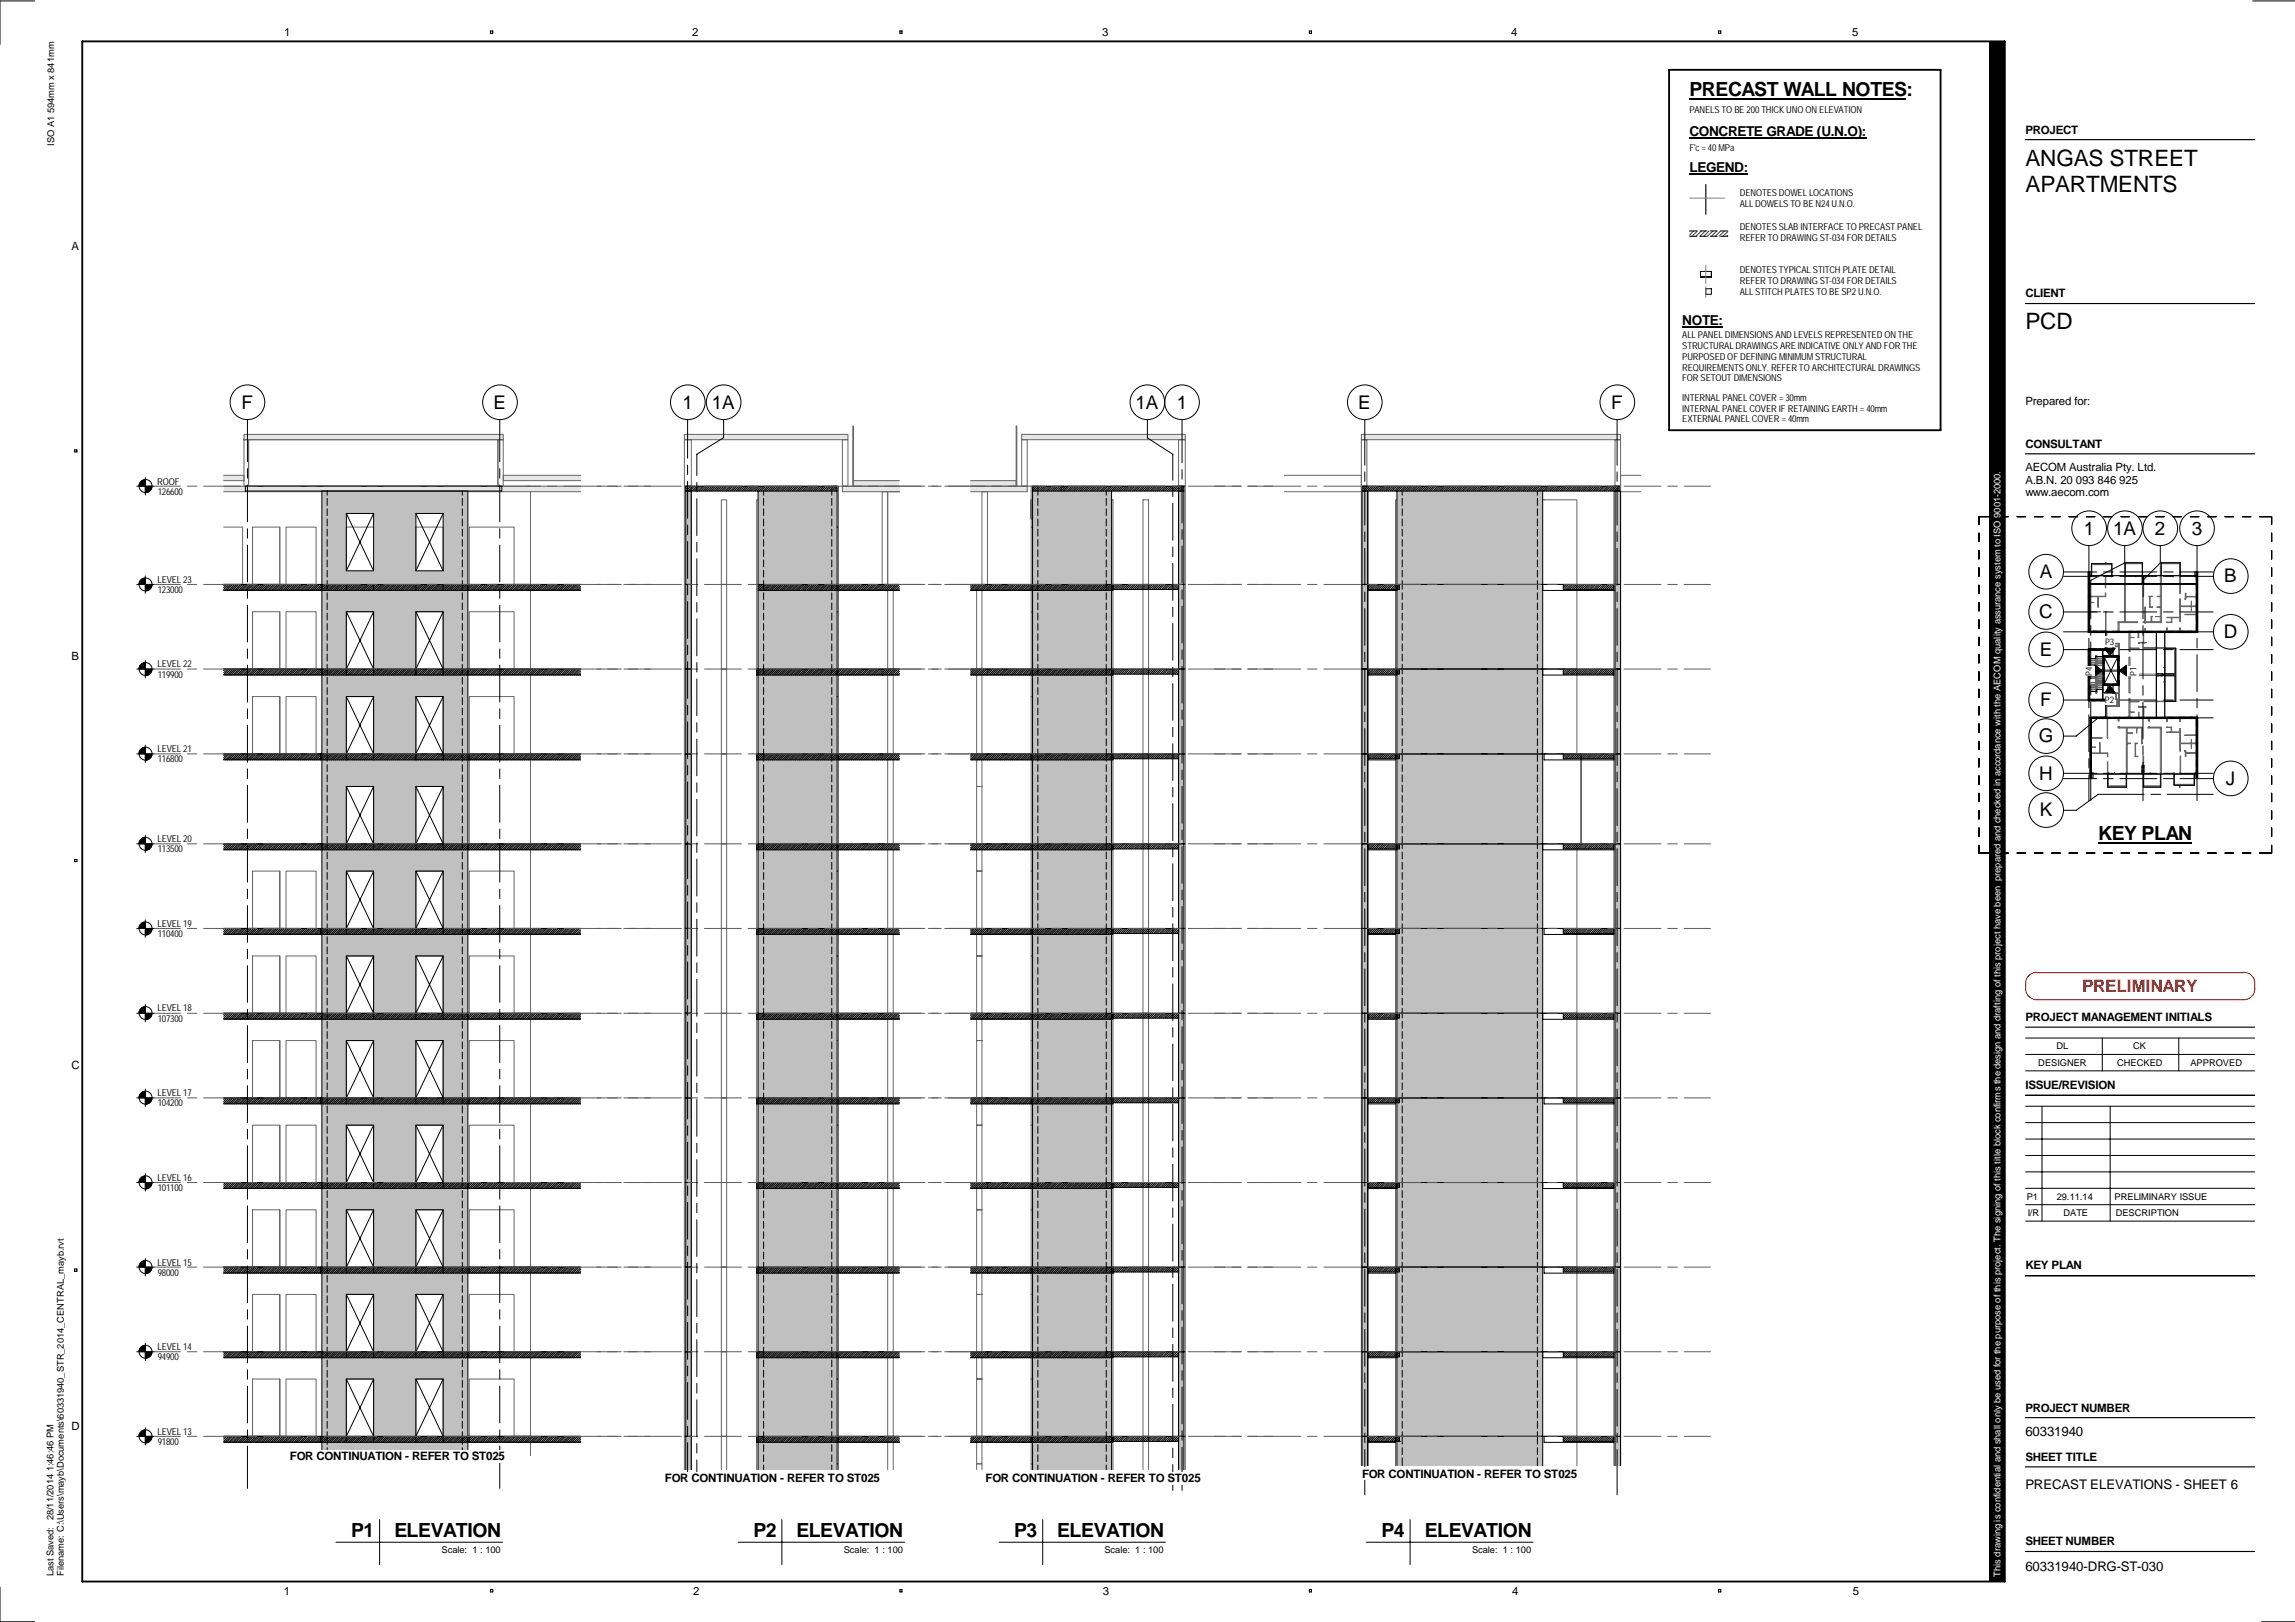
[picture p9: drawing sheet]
<svg xmlns="http://www.w3.org/2000/svg" width="841mm" height="594mm" viewBox="0 0 841 594" stroke-linecap="round" stroke-linejoin="round" font-family="sans-serif">
<defs><g id="words">
<g font-size="8.3">
<text x="742.2" y="61">ANGAS STREET</text>
<text x="742.2" y="70.2">APARTMENTS</text>
<text x="742.2" y="120.6">PCD</text>
</g>
<g font-size="7.1">
<text x="619.1" y="35.3">PRECAST WALL NOTES:</text>
<text x="768.9" y="307.6">KEY PLAN</text>
<text x="128.7" y="562.8">P1</text>
<text x="144.5" y="562.9">ELEVATION</text>
<text x="276.1" y="562.8">P2</text>
<text x="291.8" y="562.9">ELEVATION</text>
<text x="371.7" y="562.8">P3</text>
<text x="387.4" y="562.9">ELEVATION</text>
<text x="506.3" y="562.8">P4</text>
<text x="522.1" y="562.9">ELEVATION</text>
</g>
<g font-size="6.9">
<text x="88.5" y="149.6">F</text>
<text x="180.8" y="149.6">E</text>
<text x="250.1" y="149.6">1</text>
<text x="260.9" y="149.6">1A</text>
<text x="416.1" y="149.6">1A</text>
<text x="431.2" y="149.6">1</text>
<text x="497.8" y="149.6">E</text>
<text x="590.5" y="149.6">F</text>
<text x="763.6" y="195.7">1</text>
<text x="774.4" y="195.7">1A</text>
<text x="789.7" y="195.7">2</text>
<text x="803.1" y="195.7">3</text>
<text x="747.4" y="211.7">A</text>
<text x="815.1" y="213.3">B</text>
<text x="747.3" y="226.4">C</text>
<text x="814.9" y="233.6">D</text>
<text x="747.4" y="240.1">E</text>
<text x="747.6" y="258.7">F</text>
<text x="747.2" y="271.9">G</text>
<text x="747.3" y="285.5">H</text>
<text x="815.7" y="287.4">J</text>
<text x="747.4" y="299">K</text>
</g>
<text font-size="6.4" fill="#f00" x="763" y="363.3">PRELIMINARY</text>
<g font-size="5">
<text x="619.1" y="50">CONCRETE GRADE (U.N.O):</text>
<text x="619.1" y="62.8">LEGEND:</text>
<text x="616.5" y="118.9">NOTE:</text>
</g>
<g font-size="4.9">
<text x="742.2" y="525.9">60331940</text>
<text x="742.2" y="545.4">PRECAST ELEVATIONS - SHEET 6</text>
<text x="742.2" y="575.5">60331940-DRG-ST-030</text>
</g>
<g font-size="4.2">
<text x="104.1" y="13">1</text>
<text x="253.7" y="13">2</text>
<text x="403.9" y="13">3</text>
<text x="553.8" y="13">4</text>
<text x="678.7" y="13">5</text>
<text x="742.2" y="48.9">PROJECT</text>
<text x="26.2" y="91.6">A</text>
<text x="742.2" y="108.9">CLIENT</text>
<text x="742.2" y="148.3">Prepared for:</text>
<text x="742.2" y="163.9">CONSULTANT</text>
<text x="742.2" y="172.6">AECOM Australia Pty. Ltd.</text>
<text x="742.2" y="177.4">A.B.N. 20 093 846 925</text>
<text x="742.2" y="181.6">www.aecom.com</text>
<text x="26.2" y="241.6">B</text>
<text x="742.2" y="373.9">PROJECT MANAGEMENT INITIALS</text>
<text x="26.2" y="391.6">C</text>
<text x="742.2" y="398.9">ISSUE/REVISION</text>
<text x="742.2" y="464.9">KEY PLAN</text>
<text x="742.2" y="517">PROJECT NUMBER</text>
<text x="26.2" y="523.6">D</text>
<text x="106.3" y="534.8">FOR CONTINUATION - REFER TO ST025</text>
<text x="742.2" y="535">SHEET TITLE</text>
<text x="243.7" y="542.8">FOR CONTINUATION - REFER TO ST025</text>
<text x="361.2" y="542.8">FOR CONTINUATION - REFER TO ST025</text>
<text x="499.1" y="541.2">FOR CONTINUATION - REFER TO ST025</text>
<text x="742.2" y="565.9">SHEET NUMBER</text>
<text x="104" y="584.2">1</text>
<text x="254" y="584.2">2</text>
<text x="404.1" y="584.2">3</text>
<text x="554.1" y="584.2">4</text>
<text x="678.9" y="584.2">5</text>
</g>
<g font-size="3.5">
<text x="619.1" y="41.2">PANELS TO BE 200 THICK UNO ON ELEVATION</text>
<text x="619.1" y="55.2">F'c = 40 MPa</text>
<text x="637.5" y="71.8">DENOTES DOWEL LOCATIONS</text>
<text x="637.5" y="75.7">ALL DOWELS TO BE N24 U.N.O.</text>
<text x="637.5" y="84.2">DENOTES SLAB INTERFACE TO PRECAST PANEL</text>
<text x="637.5" y="88.1">REFER TO DRAWING ST-034 FOR DETAILS</text>
<text x="637.5" y="100.2">DENOTES TYPICAL STITCH PLATE DETAIL</text>
<text x="637.5" y="104.1">REFER TO DRAWING ST-034 FOR DETAILS</text>
<text x="637.5" y="108">ALL STITCH PLATES TO BE SP2 U.N.O.</text>
<text x="616.5" y="123.9">ALL PANEL DIMENSIONS AND LEVELS REPRESENTED ON THE</text>
<text x="616.5" y="127.8">STRUCTURAL DRAWINGS ARE INDICATIVE ONLY AND FOR THE</text>
<text x="616.5" y="131.7">PURPOSED OF DEFINING MINIMUM STRUCTURAL</text>
<text x="616.5" y="135.7">REQUIREMENTS ONLY. REFER TO ARCHITECTURAL DRAWINGS</text>
<text x="616.5" y="139.7">FOR SETOUT DIMENSIONS</text>
<text x="616.5" y="146.8">INTERNAL PANEL COVER = 30mm</text>
<text x="616.5" y="150.7">INTERNAL PANEL COVER IF RETAINING EARTH = 40mm</text>
<text x="616.5" y="154.7">EXTERNAL PANEL COVER = 40mm</text>
<text x="57.6" y="177.5">ROOF</text>
<text x="57.8" y="181.2">126600</text>
<text x="57.7" y="213.4">LEVEL 23</text>
<text x="57.8" y="217.2">123000</text>
<text x="57.7" y="244.4">LEVEL 22</text>
<text x="57.8" y="248.2">119900</text>
<text x="57.7" y="275.4">LEVEL 21</text>
<text x="57.8" y="279.1">116800</text>
<text x="57.7" y="308.4">LEVEL 20</text>
<text x="57.8" y="312.2">113500</text>
<text x="57.7" y="339.4">LEVEL 19</text>
<text x="57.8" y="343.2">110400</text>
<text x="57.7" y="370.4">LEVEL 18</text>
<text x="57.8" y="374.2">107300</text>
<text x="57.7" y="401.4">LEVEL 17</text>
<text x="57.8" y="405.2">104200</text>
<text x="57.7" y="432.5">LEVEL 16</text>
<text x="57.8" y="436.2">101100</text>
<text x="57.7" y="463.5">LEVEL 15</text>
<text x="57.8" y="467.2">98000</text>
<text x="57.7" y="494.5">LEVEL 14</text>
<text x="57.8" y="498.2">94900</text>
<text x="57.7" y="525.4">LEVEL 13</text>
<text x="57.8" y="529.2">91800</text>
</g>
<g font-size="3.4">
<text x="19.9" y="41.5" transform="rotate(-90 19.9 41.5)">594mm x 841mm</text>
<text x="19.9" y="53.3" transform="rotate(-90 19.9 53.3)">ISO A1</text>
<text x="753.6" y="384.2">DL</text>
<text x="781.7" y="384.2">CK</text>
<text x="746.9" y="390.3">DESIGNER</text>
<text x="775.8" y="390.3">CHECKED</text>
<text x="802.6" y="390.3">APPROVED</text>
<text x="742.7" y="439.3">P1</text>
<text x="753.7" y="439.3">29.11.14</text>
<text x="774.9" y="439.3">PRELIMINARY ISSUE</text>
<text x="743" y="445.2">I/R</text>
<text x="756.2" y="445.2">DATE</text>
<text x="775.3" y="445.2">DESCRIPTION</text>
<text x="19.6" y="538.8" transform="rotate(-90 19.6 538.8)">1:46:46 PM</text>
<text x="19.6" y="556.8" transform="rotate(-90 19.6 556.8)">28/11/2014</text>
<text x="161.8" y="568.9">Scale: 1 : 100</text>
<text x="309.2" y="568.9">Scale: 1 : 100</text>
<text x="404.7" y="568.9">Scale: 1 : 100</text>
<text x="539.4" y="568.9">Scale: 1 : 100</text>
<text x="19.6" y="577.2" transform="rotate(-90 19.6 577.2)">Last Saved:</text>
<text x="23.4" y="577.2" transform="rotate(-90 23.4 577.2)">Filename: C:\Users\mayb\Documents\60331940_STR_2014_CENTRAL_mayb.rvt</text>
</g>
<text font-size="3.4" fill="#fefefe" x="733" y="577.5" transform="rotate(-90 733 577.5)">This drawing is confidential and shall only be used for the purpose of this project. The signing of this title block confirms the design and drafting of this project have been prepared and checked in accordance with the AECOM quality assurance system to ISO 9001-2000.</text>
<g font-size="3.3">
<text x="771.4" y="236.3">P3</text>
<text x="766.7" y="245.7" transform="rotate(-90 766.7 245.7)">4</text>
<text x="766.7" y="247.5" transform="rotate(-90 766.7 247.5)">P</text>
<text x="782.9" y="247.5" transform="rotate(-90 782.9 247.5)">P1</text>
<text x="771.3" y="257.4">P2</text>
</g>
</g></defs>
<g fill="#c0c0c0">
<path d="M117.9 526h2v7.1h-2z"/>
<path d="M119.9 526h51.5v7.1h-51.5z"/>
<path d="M117.9 495h2v31h-2z"/>
<path d="M119.9 495h51.5v31h-51.5z"/>
<path d="M117.9 464.1h2v30.9h-2z"/>
<path d="M119.9 464.1h51.5v30.9h-51.5z"/>
<path d="M117.9 433.1h2v31h-2z"/>
<path d="M119.9 433.1h51.5v31h-51.5z"/>
<path d="M117.9 402.1h2v31h-2z"/>
<path d="M119.9 402.1h51.5v31h-51.5z"/>
<path d="M117.9 371.1h2v31h-2z"/>
<path d="M119.9 371.1h51.5v31h-51.5z"/>
<path d="M117.9 340h2v31.1h-2z"/>
<path d="M119.9 340h51.5v31.1h-51.5z"/>
<path d="M117.9 309h2v31h-2z"/>
<path d="M119.9 309h51.5v31h-51.5z"/>
<path d="M117.9 276.1h2v32.9h-2z"/>
<path d="M119.9 276.1h51.5v32.9h-51.5z"/>
<path d="M117.9 245h2v31.1h-2z"/>
<path d="M119.9 245h51.5v31.1h-51.5z"/>
<path d="M117.9 214h2v31h-2z"/>
<path d="M119.9 214h51.5v31h-51.5z"/>
<path d="M117.9 179.8h2v34.2h-2z"/>
<path d="M119.9 179.8h51.5v34.2h-51.5z"/>
</g>
<g fill="#e6e6e6">
<path d="M82 526h130.8v2.1h-130.8z"/>
<path d="M82 495h130.8v2.1h-130.8z"/>
<path d="M82 464.1h130.8v2h-130.8z"/>
<path d="M82 433.1h130.8v2h-130.8z"/>
<path d="M82 402.1h130.8v1.9h-130.8z"/>
<path d="M82 371.1h130.8v1.9h-130.8z"/>
<path d="M82 340h130.8v2.1h-130.8z"/>
<path d="M82 309h130.8v2.1h-130.8z"/>
<path d="M82 276.1h130.8v1.9h-130.8z"/>
<path d="M82 245h130.8v2.1h-130.8z"/>
<path d="M82 214h130.8v2.1h-130.8z"/>
<path d="M89.4 159.1h95v1.9h-95z"/>
<path d="M82 174.1h7.4v1.9h-7.4z"/>
<path d="M82 178.1h130.8v2h-130.8z"/>
<path d="M184.4 174.1h28.4v1.9h-28.4z"/>
</g>
<g fill="none" stroke="#666" stroke-width=".37">
<path d="M89.4 159.1h95v1.9h-95h1.7v17.1h-1.7zM82 178.1h130.8M82 174.1h7.4v1.9h-7.4M91.1 161h91.4v17.1h-91.4zM182.5 161h1.9v17.1h-1.9zM212.8 174.1h-28.4v1.9h28.4M82 193h6.9v21h3.6v-21h10v21h2.3v-21h11v21M82 180.1h35.9M92.5 193v21h10v-21M136.9 193h-10v16M171.4 180.1h41.4M194.4 180.1v33.9"/>
<path d="M82 214h35.9M82 216.1h35.9M152.4 209v-16h10v16M171.4 214h41.4M171.4 216.1h41.4M172 214v-21h16.4v21h5M194.4 216.1v28.9M92.5 224v21M102.5 224v21h-10M126.9 224h10v21h-10zM152.4 224h10v21h-10zM82 245h35.9"/>
<path d="M82 247.1h35.9M92.5 245v-21h10v21h2.3v-21h11v21M92.5 255.1v21M102.5 255.1v21h-10M126.9 255.1h10v21h-10zM126.9 247.1h10M152.4 255.1h10v21h-10zM152.4 247.1h10M171.4 245h41.4M171.4 247.1h41.4M172 245v-21h16.4v21h5M194.4 247.1v29"/>
<path d="M82 278h35.9M82 276.1h35.9M92.5 276.1v-21h10v21h2.3v-21h11v21M126.9 278h10M152.4 278h10M171.4 276.1h41.4M172 278v31M172 276.1v-21h16.4v21h5M212.8 278h-41.4h23v31M126.9 288h10v21h-10zM152.4 288h10v21h-10zM82 309h35.9"/>
<path d="M82 311.1h35.9M92.5 319v21M102.5 319v21h-10M126.9 319h10v21h-10zM152.4 319h10v21h-10zM171.4 309h41.4M171.4 311.1h41.4M194.4 311.1v28.9M82 340h35.9M82 342.1h35.9M92.5 340v-21h10v21h2.3v-21h11v21M92.5 350.1v21"/>
<path d="M102.5 350.1v21h-10M126.9 350.1h10v21h-10zM152.4 350.1h10v21h-10zM171.4 340h41.4M171.4 342.1h41.4M172 340v-21h16.4v21h5M194.4 342.1v29M82 371.1h35.9M82 373h35.9M92.5 371.1v-21h10v21h2.3v-21h11v21M171.4 371.1h41.4M171.4 373h41.4"/>
<path d="M172 371.1v-21h16.4v21h5M194.4 373v29.1M92.5 381.1v21M102.5 381.1v21h-10M126.9 381.1h10v21h-10zM152.4 381.1h10v21h-10zM82 402.1h35.9M82 404h35.9M92.5 402.1v-21h10v21h2.3v-21h11v21M92.5 412.1v21M102.5 412.1v21h-10M126.9 412.1h10v21h-10z"/>
<path d="M152.4 412.1h10v21h-10zM171.4 402.1h41.4M171.4 404h41.4M172 402.1v-21h16.4v21h5M194.4 404v29.1M82 433.1h35.9M82 435.1h35.9M92.5 433.1v-21h10v21h2.3v-21h11v21M171.4 433.1h41.4M171.4 435.1h41.4M172 433.1v-21h16.4v21h5M194.4 435.1v29h-6v-21h-16.4v21"/>
<path d="M92.5 443.1v21M102.5 443.1v21h-10M126.9 443.1h10v21h-10zM152.4 443.1h10v21h-10zM82 464.1h35.9M82 466.1h35.9M92.5 464.1v-21h10v21h2.3v-21h11v21M92.5 474v21M92.5 464.1h10M102.5 474v21h-10M126.9 474h10v21h-10zM152.4 474h10v21h-10z"/>
<path d="M171.4 464.1h41.4M171.4 466.1h41.4M194.4 466.1v28.9M82 495h35.9M82 497.1h35.9M92.5 495v-21h10v21h2.3v-21h11v21M171.4 495h41.4M171.4 497.1h41.4M172 495v-21h16.4v21h5M194.4 497.1v28.9M92.5 505v21M102.5 505v21h-10"/>
<path d="M126.9 505h10v21h-10zM152.4 505h10v21h-10zM82 526h35.9M82 528.1h35.9M92.5 526v-21h10v21h2.3v-21h11v21M171.4 526h41.4M171.4 528.1h41.4M172 526v-21h16.4v21h5M194.4 528.1v5"/>
</g>
<g fill="none" stroke="#000" stroke-width=".37">
<path d="M89.9 178.1h94v1.7h-94zM117.9 179.8v353.3M169.4 179.8v1.6M119.9 181.4v-1.6h51.5v353.3M119.9 182.5v2.6M119.9 186.4v2.4M119.9 190.1v2.5M119.9 193.8v2.5M119.9 197.6v2.5M126.9 188h10v21h-10zM126.9 188l10 21M136.9 188l-10 21"/>
<path d="M152.4 188h10v21h-10zM152.4 188l10 21M162.4 188l-10 21M169.4 182.5v2.6M169.4 186.4v2.4M169.4 190.1v2.5M169.4 193.8v2.5M169.4 197.6v2.5M82 216.2h130.8M82 214h130.8M82.5 214l-.5 .5M83.1 214l-1.1 1.2"/>
<path d="M83.9 214l-1.9 1.9M84.6 214l-2.2 2.2M85.3 214l-2.2 2.2M86 214l-2.2 2.2M86.7 214l-2.2 2.2M87.4 214l-2.2 2.2M88.1 214l-2.2 2.2M88.8 214l-2.2 2.2M89.6 214l-2.2 2.2M90.3 214l-2.2 2.2M90.9 214l-2.2 2.2M91.7 214l-2.2 2.2"/>
<path d="M92.4 214l-2.2 2.2M93 214l-2.2 2.2M93.8 214l-2.2 2.2M94.5 214l-2.2 2.2M95.2 214l-2.2 2.2M95.9 214l-2.2 2.2M96.6 214l-2.2 2.2M97.3 214l-2.2 2.2M98 214l-2.2 2.2M98.7 214l-2.2 2.2M99.4 214l-2.2 2.2M100.2 214l-2.2 2.2"/>
<path d="M100.8 214l-2.2 2.2M101.6 214l-2.2 2.2M102.3 214l-2.2 2.2M103 214l-2.2 2.2M103.7 214l-2.2 2.2M104.4 214l-2.2 2.2M105.1 214l-2.2 2.2M105.8 214l-2.2 2.2M106.5 214l-2.2 2.2M107.2 214l-2.2 2.2M107.9 214l-2.2 2.2M108.6 214l-2.2 2.2"/>
<path d="M109.3 214l-2.2 2.2M110.1 214l-2.2 2.2M110.7 214l-2.2 2.2M111.4 214l-2.2 2.2M112.2 214l-2.2 2.2M112.9 214l-2.2 2.2M113.5 214l-2.1 2.2M114.3 214l-2.2 2.2M115 214l-2.2 2.2M115.7 214l-2.2 2.2M116.4 214l-2.2 2.2M117.1 214l-2.2 2.2"/>
<path d="M117.9 214l-2.2 2.2M118.5 214l-2.2 2.2M119.2 214l-2.2 2.2M119.9 201.3v2.5M119.9 205.1v2.5M119.9 208.9v2.4M119.9 212.6v3.2M119.9 217.1v2.4M120 214l-2.2 2.2M120.6 214l-2.2 2.2M121.3 214l-2.2 2.2M122.1 214l-2.2 2.2"/>
<path d="M122.8 214l-2.2 2.2M123.4 214l-2.2 2.2M124.2 214l-2.2 2.2M124.9 214l-2.2 2.2M125.6 214l-2.2 2.2M126.3 214l-2.2 2.2M126.9 214v2.2l2.2-2.2M127 214l-2.2 2.2M127.8 214l-2.2 2.2M128.4 214l-2.2 2.2M129.9 214l-2.2 2.2M130.6 214l-2.2 2.2"/>
<path d="M131.2 214l-2.2 2.2M132 214l-2.2 2.2M132.7 214l-2.2 2.2M133.3 214l-2.2 2.2M134.1 214l-2.2 2.2M134.8 214l-2.2 2.2M135.5 214l-2.2 2.2M136.2 214l-2.2 2.2M136.9 216.2v-2.2l-2.2 2.2M137.6 214l-2.2 2.2M138.3 214l-2.2 2.2M139 214l-2.2 2.2"/>
<path d="M139.8 214l-2.2 2.2M140.5 214l-2.2 2.2M141.1 214l-2.2 2.2M141.9 214l-2.2 2.2M142.6 214l-2.2 2.2M143.3 214l-2.2 2.2M144 214l-2.2 2.2M144.7 214l-2.2 2.2M145.4 214l-2.2 2.2M146.1 214l-2.2 2.2M146.8 214l-2.2 2.2M147.5 214l-2.2 2.2"/>
<path d="M148.3 214l-2.3 2.2M148.9 214l-2.2 2.2M149.6 214l-2.2 2.2M150.4 214l-2.2 2.2M151 214l-2.2 2.2M151.8 214l-2.2 2.2M153.2 214l-2.2 2.2M153.9 214l-2.2 2.2M154.6 214l-2.2 2.2 .1-2.2-2.2 2.2M155.3 214l-2.2 2.2M156 214l-2.2 2.2M156.7 214l-2.2 2.2"/>
<path d="M157.4 214l-2.2 2.2M158.2 214l-2.2 2.2M158.8 214l-2.2 2.2M159.5 214l-2.2 2.2M160.3 214l-2.2 2.2M161 214l-2.3 2.2M161.6 214l-2.2 2.2M162.4 216.2v-2.2l-2.2 2.2M163.1 214l-2.2 2.2M163.7 214l-2.1 2.2M164.5 214l-2.2 2.2M165.2 214l-2.2 2.2"/>
<path d="M165.9 214l-2.2 2.2M166.6 214l-2.2 2.2M167.3 214l-2.2 2.2M168.1 214l-2.2 2.2M168.7 214l-2.2 2.2M169.4 201.3v2.5M169.4 205.1v2.5M169.4 208.9v2.4M169.4 212.6v3.2M169.4 217.1v2.4M169.4 214l-2.2 2.2M170.2 214l-2.2 2.2"/>
<path d="M170.9 214l-2.2 2.2M171.5 214l-2.2 2.2M172.3 214l-2.2 2.2M173 214l-2.2 2.2M173.7 214l-2.3 2.2M174.4 214l-2.2 2.2M175.1 214l-2.2 2.2M175.8 214l-2.2 2.2M176.5 214l-2.2 2.2M177.2 214l-2.2 2.2M178 214l-2.2 2.2M178.6 214l-2.2 2.2"/>
<path d="M179.3 214l-2.2 2.2M180.1 214l-2.2 2.2M180.8 214l-2.2 2.2M181.4 214l-2.2 2.2M182.2 214l-2.2 2.2M182.9 214l-2.2 2.2M183.6 214l-2.2 2.2M184.3 214l-2.2 2.2M185 214l-2.2 2.2M185.7 214l-2.2 2.2M186.4 214l-2.2 2.2M187.1 214l-2.2 2.2"/>
<path d="M187.8 214l-2.2 2.2M188.6 214l-2.2 2.2M189.2 214l-2.2 2.2M190 214l-2.2 2.2M190.7 214l-2.2 2.2M191.3 214l-2.2 2.2M192.1 214l-2.2 2.2M192.8 214l-2.2 2.2M193.5 214l-2.2 2.2M194.2 214l-2.2 2.2M194.9 214l-2.2 2.2M195.6 214l-2.2 2.2"/>
<path d="M196.3 214l-2.2 2.2M197 214l-2.2 2.2M197.7 214l-2.2 2.2M198.5 214l-2.2 2.2M199.1 214l-2.2 2.2M199.8 214l-2.2 2.2M200.6 214l-2.2 2.2M201.3 214l-2.2 2.2M201.9 214l-2.1 2.2M202.7 214l-2.2 2.2M203.4 214l-2.2 2.2M204.1 214l-2.2 2.2"/>
<path d="M204.8 214l-2.2 2.2M205.5 214l-2.2 2.2M206.2 214l-2.2 2.2M206.9 214l-2.2 2.2M207.6 214l-2.2 2.2M208.4 214l-2.2 2.2M209 214l-2.2 2.2M209.7 214l-2.2 2.2M210.5 214l-2.2 2.2M211.2 214l-2.2 2.2M211.8 214l-2.2 2.2M212.6 214l-2.2 2.2"/>
<path d="M212.8 214.6l-1.7 1.6M212.8 215.3l-1 .9M212.8 216.1l-.3 .1M119.9 220.8v2.5M119.9 224.5v2.6M119.9 228.3v2.5M119.9 232.1v2.4M119.9 235.8v2.5M119.9 239.5v2.6M126.9 224l10 21M136.9 224l-10 21M152.4 224l10 21"/>
<path d="M162.4 224l-10 21M169.4 220.8v2.5M169.4 224.5v2.6M169.4 228.3v2.5M169.4 232.1v2.4M169.4 235.8v2.5M169.4 239.5v2.6M82 245h130.7l-2.2 2.2M82 247.2h130.8M82.5 245l-.5 .6M83.3 245l-1.3 1.3M84 245l-2 2"/>
<path d="M84.7 245l-2.2 2.2M85.4 245l-2.2 2.2M86.1 245l-2.2 2.2M86.8 245l-2.2 2.2M87.5 245l-2.2 2.2M88.2 245l-2.2 2.2M89 245l-2.2 2.2M89.7 245l-2.2 2.2M90.3 245l-2.2 2.2M91.1 245l-2.2 2.2M91.8 245l-2.2 2.2M92.5 245l-2.2 2.2"/>
<path d="M93.2 245l-2.2 2.2M93.9 245l-2.2 2.2M94.6 245l-2.2 2.2M95.3 245l-2.2 2.2M96 245l-2.2 2.2M96.7 245l-2.2 2.2M97.5 245l-2.3 2.2M98.1 245l-2.2 2.2M98.8 245l-2.2 2.2M99.6 245l-2.2 2.2M100.2 245l-2.2 2.2M100.9 245l-2.1 2.2"/>
<path d="M101.7 245l-2.2 2.2M102.4 245l-2.2 2.2M103.1 245l-2.2 2.2M103.8 245l-2.2 2.2M104.5 245l-2.2 2.2M105.2 245l-2.2 2.2M105.9 245l-2.2 2.2M106.6 245l-2.2 2.2M107.4 245l-2.2 2.2M108 245l-2.2 2.2M108.7 245l-2.2 2.2M109.5 245l-2.2 2.2"/>
<path d="M110.2 245l-2.3 2.2M110.8 245l-2.2 2.2M111.6 245l-2.2 2.2M112.3 245l-2.2 2.2M112.9 245l-2.2 2.2M113.7 245l-2.2 2.2M114.4 245l-2.2 2.2M115.1 245l-2.2 2.2M115.8 245l-2.2 2.2M116.5 245l-2.2 2.2M117.3 245l-2.2 2.2M117.9 245l-2.2 2.2"/>
<path d="M118.6 245l-2.2 2.2M119.4 245l-2.2 2.2M119.9 243.3v3.5M119.9 248.1v2.4M119.9 251.8v2.5M119.9 255.5v2.6M119.9 259.3v2.5M120.1 245l-2.2 2.2M120.7 245l-2.2 2.2M121.5 245l-2.2 2.2M122.2 245l-2.2 2.2M122.9 245l-2.3 2.2"/>
<path d="M123.6 245l-2.2 2.2M124.3 245l-2.2 2.2M125 245l-2.2 2.2M125.7 245l-2.2 2.2M126.4 245l-2.2 2.2M126.9 245v-21h10v21M126.9 245v2.2M126.9 255.1l10 21M127.2 245l-2.2 2.2M127.8 245l-2.2 2.2M128.5 245l-2.2 2.2M129.3 245l-2.2 2.2"/>
<path d="M130 245l-2.2 2.2M130.6 245l-2.2 2.2M131.4 245l-2.2 2.2M132.1 245l-2.2 2.2M132.8 245l-2.2 2.2M133.5 245l-2.2 2.2M134.2 245l-2.2 2.2M134.9 245l-2.2 2.2M135.6 245l-2.2 2.2M136.3 245l-2.2 2.2M136.9 245v2.2M136.9 255.1l-10 21"/>
<path d="M137 245l-2.2 2.2M137.8 245l-2.2 2.2M138.4 245l-2.2 2.2M139.1 245l-2.1 2.2M139.9 245l-2.2 2.2M140.5 245l-2.2 2.2M141.3 245l-2.2 2.2M142 245l-2.2 2.2M142.7 245l-2.2 2.2M143.4 245l-2.2 2.2M144.1 245l-2.2 2.2M144.8 245l-2.2 2.2"/>
<path d="M145.5 245l-2.2 2.2M146.2 245l-2.2 2.2M146.9 245l-2.2 2.2M147.7 245l-2.2 2.2M148.3 245l-2.2 2.2M149 245l-2.2 2.2M149.8 245l-2.2 2.2M150.5 245l-2.2 2.2M151.1 245l-2.2 2.2M151.9 245l-2.2 2.2M152.4 245v-21h10v21M152.4 245l.1 2.2 2.2-2.2"/>
<path d="M152.4 255.1l10 21M152.6 245l-2.2 2.2M153.3 245l-2.2 2.2M154 245l-2.2 2.2M155.4 245l-2.2 2.2M156.1 245l-2.2 2.2M156.8 245l-2.2 2.2M157.6 245l-2.2 2.2M158.2 245l-2.2 2.2M158.9 245l-2.2 2.2M159.7 245l-2.2 2.2M160.4 245l-2.2 2.2"/>
<path d="M161 245l-2.2 2.2M161.8 245l-2.2 2.2M162.4 245v2.2l2.2-2.2M162.4 255.1l-10 21M162.5 245l-2.2 2.2M163.2 245l-2.2 2.2M163.9 245l-2.2 2.2M165.4 245l-2.2 2.2M166 245l-2.2 2.2M166.7 245l-2.2 2.2M167.5 245l-2.2 2.2M168.1 245l-2.2 2.2"/>
<path d="M168.8 245l-2.2 2.2M169.4 243.3v3.5M169.4 248.1v2.4M169.4 251.8v2.5M169.4 255.5v2.6M169.4 259.3v2.5M169.6 245l-2.2 2.2M170.3 245l-2.2 2.2M170.9 245l-2.2 2.2M171.7 245l-2.2 2.2M172.4 245l-2.2 2.2M173.1 245l-2.2 2.2"/>
<path d="M173.8 245l-2.2 2.2M174.5 245l-2.2 2.2M175.2 245l-2.2 2.2M175.9 245l-2.2 2.2M176.6 245l-2.2 2.2M177.4 245l-2.2 2.2M178.1 245l-2.2 2.2M178.7 245l-2.2 2.2M179.5 245l-2.2 2.2M180.2 245l-2.2 2.2M180.8 245l-2.2 2.2M181.6 245l-2.2 2.2"/>
<path d="M182.3 245l-2.2 2.2M183 245l-2.2 2.2M183.7 245l-2.2 2.2M184.4 245l-2.2 2.2M185.1 245l-2.2 2.2M185.8 245l-2.2 2.2M186.5 245l-2.2 2.2M187.2 245l-2.2 2.2M188 245l-2.2 2.2M188.6 245l-2.2 2.2M189.3 245l-2.1 2.2M190.1 245l-2.2 2.2"/>
<path d="M190.8 245l-2.2 2.2M191.5 245l-2.2 2.2M192.2 245l-2.2 2.2M192.9 245l-2.2 2.2M193.6 245l-2.2 2.2M194.3 245l-2.2 2.2M195 245l-2.2 2.2M195.7 245l-2.2 2.2M196.4 245l-2.2 2.2M197.1 245l-2.2 2.2M197.9 245l-2.2 2.2M198.5 245l-2.2 2.2"/>
<path d="M199.2 245l-2.2 2.2M200 245l-2.2 2.2M200.7 245l-2.2 2.2M201.3 245l-2.2 2.2M202.1 245l-2.2 2.2M202.8 245l-2.2 2.2M203.5 245l-2.2 2.2M204.2 245l-2.2 2.2M204.9 245l-2.2 2.2M205.7 245l-2.2 2.2M206.3 245l-2.2 2.2M207 245l-2.2 2.2"/>
<path d="M207.8 245l-2.2 2.2M208.4 245l-2.2 2.2M209.1 245l-2.2 2.2M209.9 245l-2.2 2.2M210.6 245l-2.2 2.2M211.2 245l-2.2 2.2M212 245l-2.2 2.2M212.8 245.7l-1.6 1.5M212.8 246.5l-.9 .7M212.8 247.1l-.2 .1M82 276.1h130.8l-2.2 2.2M82 278.3h130.8"/>
<path d="M82.7 276.1l-.7 .6M83.4 276.1l-1.4 1.3M84.1 276.1l-2.1 2M84.8 276.1l-2.2 2.2M85.5 276.1l-2.2 2.2M86.2 276.1l-2.2 2.2M87 276.1l-2.2 2.2M87.6 276.1l-2.2 2.2M88.3 276.1l-2.1 2.2M89.1 276.1l-2.2 2.2M89.7 276.1l-2.2 2.2M90.5 276.1l-2.2 2.2"/>
<path d="M91.2 276.1l-2.2 2.2M91.9 276.1l-2.2 2.2M92.6 276.1l-2.2 2.2M93.3 276.1l-2.2 2.2M94 276.1l-2.2 2.2M94.7 276.1l-2.2 2.2M95.4 276.1l-2.2 2.2M96.1 276.1l-2.2 2.2M96.9 276.1l-2.2 2.2M97.5 276.1l-2.2 2.2M98.2 276.1l-2.2 2.2M99 276.1l-2.2 2.2"/>
<path d="M99.7 276.1l-2.2 2.2M100.3 276.1l-2.2 2.2M101.1 276.1l-2.2 2.2M101.8 276.1l-2.2 2.2M102.5 276.1l-2.2 2.2M103.2 276.1l-2.2 2.2M103.9 276.1l-2.2 2.2M104.6 276.1l-2.2 2.2M105.3 276.1l-2.2 2.2M106 276.1l-2.2 2.2M106.8 276.1l-2.2 2.2M107.4 276.1l-2.2 2.2"/>
<path d="M108.1 276.1l-2.2 2.2M108.9 276.1l-2.2 2.2M109.6 276.1l-2.2 2.2M110.2 276.1l-2.2 2.2M111 276.1l-2.2 2.2M111.7 276.1l-2.2 2.2M112.4 276.1l-2.2 2.2M113.1 276.1l-2.2 2.2M113.8 276.1l-2.2 2.2M114.6 276.1l-2.2 2.2M115.2 276.1l-2.2 2.2M115.9 276.1l-2.2 2.2"/>
<path d="M116.7 276.1l-2.2 2.2M117.3 276.1l-2.2 2.2M117.4 276.1v2.2M118 276.1l-2.2 2.2M118.8 276.1l-2.2 2.2M119.5 276.1l-2.2 2.2M119.9 263.1v2.5M119.9 266.8v2.5M119.9 270.6v2.5M119.9 274.3v4.5M120.1 276.1l-2.2 2.2M120.9 276.1l-2.2 2.2"/>
<path d="M121.6 276.1l-2.2 2.2M122.3 276.1l-2.2 2.2M123 276.1l-2.2 2.2M123.7 276.1l-2.2 2.2M124.4 276.1l-2.2 2.2M125.1 276.1l-2.2 2.2M125.8 276.1l-2.2 2.2M126.5 276.1l-2.1 2.2M126.9 276.1v-21h10v21M126.9 276.1v2.2M127.3 276.1l-2.2 2.2M127.9 276.1l-2.2 2.2"/>
<path d="M128.7 276.1l-2.2 2.2M129.4 276.1l-2.2 2.2M130 276.1l-2.2 2.2M130.8 276.1l-2.2 2.2M131.5 276.1l-2.2 2.2M132.2 276.1l-2.2 2.2M132.9 276.1l-2.2 2.2M133.6 276.1l-2.2 2.2M134.3 276.1l-2.2 2.2M135 276.1l-2.2 2.2M135.7 276.1l-2.2 2.2M136.4 276.1l-2.2 2.2"/>
<path d="M136.9 276.1v2.2M137.2 276.1l-2.2 2.2M137.8 276.1l-2.2 2.2M138.5 276.1l-2.2 2.2M139.3 276.1l-2.2 2.2M140 276.1l-2.2 2.2M140.7 276.1l-2.2 2.2M141.4 276.1l-2.2 2.2M142.1 276.1l-2.2 2.2M142.8 276.1l-2.2 2.2M143.5 276.1l-2.2 2.2M144.2 276.1l-2.2 2.2"/>
<path d="M144.9 276.1l-2.2 2.2M145.6 276.1l-2.2 2.2M146.3 276.1l-2.2 2.2M147.1 276.1l-2.2 2.2M147.7 276.1l-2.2 2.2M148.4 276.1l-2.2 2.2M149.2 276.1l-2.2 2.2M149.9 276.1l-2.2 2.2M150.5 276.1l-2.2 2.2M151.3 276.1l-2.2 2.2M152 276.1l-2.2 2.2M152.4 276.1v-21h10v21"/>
<path d="M152.4 276.1v2.2M152.7 276.1l-2.2 2.2M153.4 276.1l-2.2 2.2M154.1 276.1l-2.2 2.2M154.9 276.1l-2.2 2.2M155.5 276.1l-2.2 2.2M156.2 276.1l-2.2 2.2M157 276.1l-2.2 2.2M157.6 276.1l-2.2 2.2M158.3 276.1l-2.2 2.2M159.1 276.1l-2.2 2.2M159.8 276.1l-2.2 2.2"/>
<path d="M160.4 276.1l-2.2 2.2M161.2 276.1l-2.2 2.2M161.9 276.1l-2.2 2.2M162.4 276.1v2.2M162.6 276.1l-2.2 2.2M163.3 276.1l-2.2 2.2M164 276.1l-2.2 2.2M164.7 276.1l-2.1 2.2M165.4 276.1l-2.2 2.2M166.1 276.1l-2.2 2.2M166.9 276.1l-2.2 2.2M167.6 276.1l-2.2 2.2"/>
<path d="M168.2 276.1l-2.2 2.2M169 276.1l-2.2 2.2M169.4 263.1v2.5M169.4 266.8v2.5M169.4 270.6v2.5M169.4 274.3v4.5M169.7 276.1l-2.2 2.2M170.3 276.1l-2.2 2.2M171.1 276.1l-2.2 2.2M171.8 276.1l-2.2 2.2M172 276.1v2.2M172.5 276.1l-2.2 2.2"/>
<path d="M173.2 276.1l-2.2 2.2M173.9 276.1l-2.2 2.2M174.6 276.1l-2.2 2.2M175.3 276.1l-2.2 2.2M176 276.1l-2.2 2.2M176.7 276.1l-2.2 2.2M177.5 276.1l-2.2 2.2M178.1 276.1l-2.2 2.2M178.9 276.1l-2.2 2.2M179.6 276.1l-2.2 2.2M180.3 276.1l-2.2 2.2M181 276.1l-2.2 2.2"/>
<path d="M181.7 276.1l-2.2 2.2M182.4 276.1l-2.2 2.2M183.1 276.1l-2.2 2.2M183.8 276.1l-2.2 2.2M184.5 276.1l-2.2 2.2M185.2 276.1l-2.2 2.2M185.9 276.1l-2.2 2.2M186.6 276.1l-2.2 2.2M187.4 276.1l-2.2 2.2M188 276.1l-2.2 2.2M188.7 276.1l-2.2 2.2M189.5 276.1l-2.2 2.2"/>
<path d="M190.2 276.1l-2.2 2.2M190.9 276.1l-2.2 2.2M191.6 276.1l-2.2 2.2M192.3 276.1l-2.2 2.2M193 276.1l-2.2 2.2M193.7 276.1l-2.2 2.2M194.4 276.1l-2.2 2.2M195.2 276.1l-2.2 2.2M195.8 276.1l-2.2 2.2M196.5 276.1l-2.2 2.2M197.3 276.1l-2.2 2.2M197.9 276.1l-2.2 2.2"/>
<path d="M198.6 276.1l-2.2 2.2M199.4 276.1l-2.2 2.2M200.1 276.1l-2.2 2.2M200.7 276.1l-2.2 2.2M201.5 276.1l-2.2 2.2M202.2 276.1l-2.2 2.2M202.9 276.1l-2.2 2.2M203.6 276.1l-2.2 2.2M204.3 276.1l-2.2 2.2M205.1 276.1l-2.2 2.2M205.7 276.1l-2.2 2.2M206.4 276.1l-2.2 2.2"/>
<path d="M207.2 276.1l-2.2 2.2M207.9 276.1l-2.2 2.2M208.5 276.1l-2.2 2.2M209.3 276.1l-2.2 2.2M210 276.1l-2.2 2.2M210.6 276.1l-2.2 2.2M211.4 276.1l-2.2 2.2M212.1 276.1l-2.2 2.2M212.8 276.9l-1.5 1.4M212.8 277.5l-.8 .8M119.9 280.1v2.4M119.9 283.8v2.5"/>
<path d="M119.9 287.5v2.6M119.9 291.3v2.5M119.9 295.1v2.4M119.9 298.8v2.5M126.9 288l10 21M136.9 288l-10 21M152.4 288l10 21M162.4 288l-10 21M169.4 280.1v2.4M169.4 283.8v2.5M169.4 287.5v2.6M169.4 291.3v2.5"/>
<path d="M169.4 295.1v2.4M169.4 298.8v2.5M82 311.2h130.8M82 309h130.8M82.2 309l-.2 .3M82.9 309l-.9 .9M83.7 309l-1.7 1.7M84.3 309l-2.2 2.2M85 309l-2.1 2.2M85.8 309l-2.2 2.2M86.4 309l-2.2 2.2M87.2 309l-2.2 2.2"/>
<path d="M87.9 309l-2.2 2.2M88.6 309l-2.2 2.2M89.3 309l-2.2 2.2M90 309l-2.2 2.2M90.7 309l-2.2 2.2M91.4 309l-2.2 2.2M92.1 309l-2.2 2.2M92.8 309l-2.2 2.2M93.6 309l-2.2 2.2M94.2 309l-2.2 2.2M94.9 309l-2.2 2.2M95.7 309l-2.2 2.2"/>
<path d="M96.4 309l-2.3 2.2M97 309l-2.2 2.2M97.8 309l-2.2 2.2M98.5 309l-2.2 2.2M99.2 309l-2.2 2.2M99.9 309l-2.2 2.2M100.6 309l-2.2 2.2M101.3 309l-2.2 2.2M102 309l-2.2 2.2M102.7 309l-2.2 2.2M103.5 309l-2.2 2.2M104.1 309l-2.2 2.2"/>
<path d="M104.8 309l-2.2 2.2M105.6 309l-2.2 2.2M106.3 309l-2.2 2.2M106.9 309l-2.2 2.2M107.7 309l-2.2 2.2M108.4 309l-2.2 2.2M109.1 309l-2.3 2.2M109.8 309l-2.2 2.2M110.5 309l-2.2 2.2M111.3 309l-2.2 2.2M111.9 309l-2.2 2.2M112.6 309l-2.2 2.2"/>
<path d="M113.4 309l-2.2 2.2M114 309l-2.2 2.2M114.7 309l-2.2 2.2M115.5 309l-2.2 2.2M116.2 309l-2.2 2.2M116.8 309l-2.2 2.2M117.6 309l-2.2 2.2M118.3 309l-2.2 2.2M119 309l-2.2 2.2M119.7 309l-2.2 2.2M119.9 302.6v2.5M119.9 306.3v4.5"/>
<path d="M119.9 312.1v2.4M119.9 315.8v2.5M119.9 319.5v2.6M120.4 309l-2.2 2.2M121.1 309l-2.2 2.2M121.8 309l-2.2 2.2M122.5 309l-2.2 2.2M123.2 309l-2.1 2.2M124 309l-2.2 2.2M124.6 309l-2.2 2.2M125.4 309l-2.2 2.2M126.1 309l-2.2 2.2"/>
<path d="M126.7 309l-2.2 2.2M126.9 309v-21h10v21M126.9 309v2.2M126.9 319l10 21M127.5 309l-2.2 2.2M128.2 309l-2.2 2.2M128.9 309l-2.2 2.2M129.6 309l-2.2 2.2M130.3 309l-2.2 2.2M131 309l-2.2 2.2M131.7 309l-2.2 2.2M132.4 309l-2.2 2.2"/>
<path d="M133.1 309l-2.2 2.2M133.9 309l-2.2 2.2M134.5 309l-2.2 2.2M135.2 309l-2.2 2.2M136 309l-2.2 2.2M136.7 309l-2.2 2.2M136.9 309v2.2M136.9 319l-10 21M137.4 309l-2.2 2.2M138.1 309l-2.2 2.2M138.8 309l-2.2 2.2M139.5 309l-2.2 2.2"/>
<path d="M140.2 309l-2.2 2.2M140.9 309l-2.2 2.2M141.6 309l-2.2 2.2M142.3 309l-2.2 2.2M143 309l-2.2 2.2M143.8 309l-2.2 2.2M144.4 309l-2.2 2.2M145.1 309l-2.2 2.2M145.9 309l-2.2 2.2M146.6 309l-2.2 2.2M147.2 309l-2.2 2.2M148 309l-2.2 2.2"/>
<path d="M148.7 309l-2.2 2.2M149.4 309l-2.2 2.2M150.1 309l-2.2 2.2M150.8 309l-2.2 2.2M151.6 309l-2.2 2.2M152.2 309l-2.2 2.2M152.4 309v-21h10v21M152.4 309v2.2M152.4 319l10 21M152.9 309l-2.2 2.2M153.7 309l-2.2 2.2M154.3 309l-2.2 2.2"/>
<path d="M155 309l-2.2 2.2M155.8 309l-2.2 2.2M156.5 309l-2.2 2.2M157.1 309l-2.2 2.2M157.9 309l-2.2 2.2M158.6 309l-2.2 2.2M159.3 309l-2.2 2.2M160 309l-2.2 2.2M160.7 309l-2.2 2.2M161.5 309l-2.2 2.2M162.1 309l-2.2 2.2M162.4 309v2.2"/>
<path d="M162.4 319l-10 21M162.8 309l-2.2 2.2M163.6 309l-2.2 2.2M164.3 309l-2.2 2.2M164.9 309l-2.2 2.2M165.7 309l-2.2 2.2M166.4 309l-2.2 2.2M167 309l-2.2 2.2M167.8 309l-2.2 2.2M168.5 309l-2.2 2.2M169.2 309l-2.2 2.2M169.4 302.6v2.5"/>
<path d="M169.4 306.3v4.5M169.4 312.1v2.4M169.4 315.8v2.5M169.4 319.5v2.6M169.9 309l-2.2 2.2M170.6 309l-2.2 2.2M171.3 309l-2.2 2.2M172 309l-2.2 2.2M172.7 309l-2.2 2.2M173.4 309l-2.1 2.2M174.2 309l-2.2 2.2M174.8 309l-2.2 2.2"/>
<path d="M175.6 309l-2.2 2.2M176.3 309l-2.2 2.2M177 309l-2.2 2.2M177.7 309l-2.2 2.2M178.4 309l-2.2 2.2M179.1 309l-2.2 2.2M179.8 309l-2.2 2.2M180.5 309l-2.2 2.2M181.2 309l-2.2 2.2M181.9 309l-2.2 2.2M182.6 309l-2.2 2.2M183.3 309l-2.2 2.2"/>
<path d="M184.1 309l-2.2 2.2M184.7 309l-2.2 2.2M185.4 309l-2.2 2.2M186.2 309l-2.2 2.2M186.9 309l-2.2 2.2M187.6 309l-2.2 2.2M188.3 309l-2.2 2.2M189 309l-2.2 2.2M189.7 309l-2.2 2.2M190.4 309l-2.2 2.2M191.1 309l-2.2 2.2M191.9 309l-2.2 2.2"/>
<path d="M192.5 309l-2.2 2.2M193.2 309l-2.2 2.2M194 309l-2.2 2.2M194.6 309l-2.2 2.2M195.3 309l-2.2 2.2M196.1 309l-2.2 2.2M196.8 309l-2.2 2.2M197.4 309l-2.2 2.2M198.2 309l-2.2 2.2M198.9 309l-2.2 2.2M199.6 309l-2.2 2.2M200.3 309l-2.2 2.2"/>
<path d="M201 309l-2.2 2.2M201.8 309l-2.2 2.2M202.4 309l-2.2 2.2M203.1 309l-2.2 2.2M203.9 309l-2.2 2.2M204.6 309l-2.2 2.2M205.2 309l-2.2 2.2M206 309l-2.2 2.2M206.7 309l-2.2 2.2M207.3 309l-2.2 2.2M208.1 309l-2.2 2.2M208.8 309l-2.2 2.2"/>
<path d="M209.5 309l-2.2 2.2M210.2 309l-2.2 2.2M210.9 309l-2.2 2.2M211.6 309l-2.1 2.2M212.3 309l-2.2 2.2M212.8 310l-1.2 1.2M212.8 309.4l-2 1.8M212.8 310.8l-.5 .4M119.9 323.3v2.5M119.9 327.1v2.4M119.9 330.8v2.5M119.9 334.6v2.5"/>
<path d="M119.9 338.3v3.5M169.4 323.3v2.5M169.4 327.1v2.4M169.4 330.8v2.5M169.4 334.6v2.5M169.4 338.3v3.5M82 342.2h130.8M82 340h130.8M82.3 340l-.3 .3M83.1 340l-1.1 1.1M83.7 340l-1.7 1.8M84.4 340l-2.2 2.2"/>
<path d="M85.2 340l-2.2 2.2M85.9 340l-2.2 2.2M86.6 340l-2.2 2.2M87.3 340l-2.2 2.2M88 340l-2.2 2.2M88.7 340l-2.2 2.2M89.4 340l-2.2 2.2M90.1 340l-2.2 2.2M90.8 340l-2.2 2.2M91.5 340l-2.2 2.2M92.2 340l-2.2 2.2M93 340l-2.2 2.2"/>
<path d="M93.6 340l-2.2 2.2M94.3 340l-2.2 2.2M95.1 340l-2.2 2.2M95.8 340l-2.2 2.2M96.4 340l-2.2 2.2M97.2 340l-2.2 2.2M97.9 340l-2.2 2.2M98.6 340l-2.2 2.2M99.3 340l-2.2 2.2M100 340l-2.2 2.2M100.8 340l-2.2 2.2M101.4 340l-2.2 2.2"/>
<path d="M102.1 340l-2.2 2.2M102.9 340l-2.2 2.2M103.5 340l-2.2 2.2M104.2 340l-2.2 2.2M105 340l-2.2 2.2M105.7 340l-2.2 2.2M106.3 340l-2.2 2.2M107.1 340l-2.2 2.2M107.8 340l-2.2 2.2M108.5 340l-2.2 2.2M109.2 340l-2.2 2.2M109.9 340l-2.2 2.2"/>
<path d="M110.6 340l-2.1 2.2M111.3 340l-2.2 2.2M112 340l-2.2 2.2M112.8 340l-2.2 2.2M113.5 340l-2.2 2.2M114.1 340l-2.2 2.2M114.9 340l-2.2 2.2M115.6 340l-2.2 2.2M116.2 340l-2.2 2.2M117 340l-2.2 2.2M117.4 340v2.2M117.7 340l-2.2 2.2"/>
<path d="M118.4 340l-2.2 2.2M119.1 340l-2.2 2.2M119.8 340l-2.2 2.2M119.9 343.1v2.4M119.9 346.8v2.5M119.9 350.6v2.5M119.9 354.3v2.5M119.9 358.1v2.5M120.5 340l-2.2 2.2M121.2 340l-2.2 2.2M121.9 340l-2.2 2.2M122.6 340l-2.2 2.2"/>
<path d="M123.4 340l-2.2 2.2M124 340l-2.2 2.2M124.8 340l-2.2 2.2M125.5 340l-2.2 2.2M126.2 340l-2.2 2.2M126.9 340v2.2M126.9 340v-21h10v21M126.9 340l-2.2 2.2M126.9 350.1l10 21M127.6 340l-2.2 2.2M128.3 340l-2.2 2.2M129 340l-2.2 2.2"/>
<path d="M129.7 340l-2.2 2.2M130.4 340l-2.2 2.2M131.1 340l-2.2 2.2M131.8 340l-2.2 2.2M132.5 340l-2.2 2.2M133.3 340l-2.2 2.2M133.9 340l-2.2 2.2M134.6 340l-2.2 2.2M135.4 340l-2.2 2.2M136.1 340l-2.2 2.2M136.8 340l-2.2 2.2M136.9 340v2.2"/>
<path d="M136.9 350.1l-10 21M137.5 340l-2.2 2.2M138.2 340l-2.2 2.2M138.9 340l-2.2 2.2M139.6 340l-2.2 2.2M140.3 340l-2.2 2.2M141.1 340l-2.2 2.2M141.7 340l-2.2 2.2M142.4 340l-2.2 2.2M143.2 340l-2.2 2.2M143.8 340l-2.2 2.2M144.5 340l-2.2 2.2"/>
<path d="M145.3 340l-2.2 2.2M146 340l-2.2 2.2M146.6 340l-2.2 2.2M147.4 340l-2.2 2.2M148.1 340l-2.2 2.2M148.8 340l-2.2 2.2M149.5 340l-2.2 2.2M150.2 340l-2.2 2.2M151 340l-2.2 2.2M151.6 340l-2.2 2.2M152.3 340l-2.2 2.2M152.4 340v-21h10v21"/>
<path d="M152.4 340v2.2M152.4 350.1l10 21M153.1 340l-2.2 2.2M153.8 340l-2.2 2.2M154.4 340l-2.2 2.2M155.2 340l-2.2 2.2M155.9 340l-2.2 2.2M156.5 340l-2.2 2.2M157.3 340l-2.2 2.2M158 340l-2.2 2.2M158.7 340l-2.2 2.2M159.4 340l-2.2 2.2"/>
<path d="M160.1 340l-2.2 2.2M160.8 340l-2.2 2.2M161.5 340l-2.2 2.2M162.2 340l-2.2 2.2M162.4 340v2.2M162.4 350.1l-10 21M163 340l-2.2 2.2M163.7 340l-2.2 2.2M164.3 340l-2.2 2.2M165.1 340l-2.2 2.2M165.8 340l-2.2 2.2M166.5 340l-2.2 2.2"/>
<path d="M167.2 340l-2.2 2.2M167.9 340l-2.2 2.2M168.6 340l-2.2 2.2M169.3 340l-2.2 2.2M169.4 343.1v2.4M169.4 346.8v2.5M169.4 350.6v2.5M169.4 354.3v2.5M169.4 358.1v2.5M170 340l-2.2 2.2M170.7 340l-2.2 2.2M171.4 340l-2.2 2.2"/>
<path d="M172 340v2.2M172.1 340l-2.2 2.2M172.8 340l-2.2 2.2M173.6 340l-2.2 2.2M174.2 340l-2.2 2.2M175 340l-2.2 2.2M175.7 340l-2.2 2.2M176.4 340l-2.2 2.2M177.1 340l-2.2 2.2M177.8 340l-2.2 2.2M178.5 340l-2.2 2.2M179.2 340l-2.2 2.2"/>
<path d="M179.9 340l-2.2 2.2M180.6 340l-2.2 2.2M181.4 340l-2.2 2.2M182 340l-2.2 2.2M182.7 340l-2.2 2.2M183.5 340l-2.2 2.2M184.1 340l-2.2 2.2M184.8 340l-2.2 2.2M185.6 340l-2.2 2.2M186.3 340l-2.2 2.2M187 340l-2.2 2.2M187.7 340l-2.2 2.2"/>
<path d="M188.4 340l-2.2 2.2M189.1 340l-2.2 2.2M189.8 340l-2.2 2.2M190.5 340l-2.2 2.2M191.3 340l-2.2 2.2M191.9 340l-2.2 2.2M192.6 340l-2.2 2.2M193.4 340l-2.2 2.2M194.1 340l-2.2 2.2M194.7 340l-2.2 2.2M195.5 340l-2.2 2.2M196.2 340l-2.2 2.2"/>
<path d="M196.8 340l-2.2 2.2M197.6 340l-2.2 2.2M198.3 340l-2.2 2.2M199 340l-2.2 2.2M199.7 340l-2.2 2.2M200.4 340l-2.2 2.2M201.2 340l-2.2 2.2M201.8 340l-2.2 2.2M202.5 340l-2.2 2.2M203.3 340l-2.2 2.2M204 340l-2.2 2.2M204.6 340l-2.2 2.2"/>
<path d="M205.4 340l-2.2 2.2M206.1 340l-2.2 2.2M206.8 340l-2.2 2.2M207.5 340l-2.2 2.2M208.2 340l-2.2 2.2M208.9 340l-2.2 2.2M209.6 340l-2.2 2.2M210.3 340l-2.2 2.2M211 340l-2.2 2.2M211.8 340l-2.3 2.2M212.4 340l-2.2 2.2M212.8 340.5l-1.8 1.7"/>
<path d="M212.8 341.2l-1.1 1M212.8 341.9l-.5 .3M82 373.3h130.8M82 371.1h130.8M82.5 371.1l-.5 .4M83.1 371.1l-1.1 1.1M83.8 371.1l-1.8 1.8M84.6 371.1l-2.2 2.2M85.3 371.1l-2.2 2.2M86 371.1l-2.2 2.2M86.7 371.1l-2.2 2.2M87.4 371.1l-2.2 2.2"/>
<path d="M88.1 371.1l-2.2 2.2M88.8 371.1l-2.2 2.2M89.5 371.1l-2.2 2.2M90.3 371.1l-2.2 2.2M90.9 371.1l-2.2 2.2M91.6 371.1l-2.2 2.2M92.4 371.1l-2.2 2.2M93 371.1l-2.2 2.2M93.7 371.1l-2.2 2.2M94.5 371.1l-2.2 2.2M95.2 371.1l-2.2 2.2M95.8 371.1l-2.2 2.2"/>
<path d="M96.6 371.1l-2.2 2.2M97.3 371.1l-2.2 2.2M98 371.1l-2.2 2.2M98.7 371.1l-2.2 2.2M99.4 371.1l-2.2 2.2M100.2 371.1l-2.2 2.2M100.8 371.1l-2.2 2.2M101.5 371.1l-2.2 2.2M102.3 371.1l-2.2 2.2M103 371.1l-2.2 2.2M103.6 371.1l-2.2 2.2M104.4 371.1l-2.2 2.2"/>
<path d="M105.1 371.1l-2.2 2.2M105.7 371.1l-2.2 2.2M106.5 371.1l-2.2 2.2M107.2 371.1l-2.2 2.2M107.9 371.1l-2.2 2.2M108.6 371.1l-2.2 2.2M109.3 371.1l-2.2 2.2M110 371.1l-2.2 2.2M110.7 371.1l-2.2 2.2M111.4 371.1l-2.2 2.2M112.2 371.1l-2.2 2.2M112.9 371.1l-2.2 2.2"/>
<path d="M113.5 371.1l-2.2 2.2M114.3 371.1l-2.2 2.2M115 371.1l-2.2 2.2M115.7 371.1l-2.2 2.2M116.4 371.1l-2.2 2.2M117.1 371.1l-2.2 2.2M117.8 371.1l-2.2 2.2M118.5 371.1l-2.2 2.2M119.2 371.1l-2.2 2.2M119.9 371.1l-2.2 2.2M119.9 361.8v2.5M119.9 365.6v2.4"/>
<path d="M119.9 369.3v3.5M119.9 374.1v2.5M119.9 377.8v2.5M120.6 371.1l-2.2 2.2M121.3 371.1l-2.2 2.2M122 371.1l-2.2 2.2M122.8 371.1l-2.2 2.2M123.4 371.1l-2.2 2.2M124.2 371.1l-2.2 2.2M124.9 371.1l-2.2 2.2M125.6 371.1l-2.2 2.2M126.3 371.1l-2.2 2.2"/>
<path d="M126.9 371.1v-21h10v21M126.9 371.1v2.2l2.2-2.2M127 371.1l-2.2 2.2M127.7 371.1l-2.2 2.2M128.4 371.1l-2.2 2.2M129.8 371.1l-2.2 2.2M130.6 371.1l-2.2 2.2M131.2 371.1l-2.2 2.2M131.9 371.1l-2.2 2.2M132.7 371.1l-2.2 2.2M133.3 371.1l-2.2 2.2M134 371.1l-2.2 2.2"/>
<path d="M134.8 371.1l-2.2 2.2M135.5 371.1l-2.2 2.2M136.1 371.1l-2.1 2.2M136.9 371.1v2.2M136.9 371.1l-2.2 2.2M137.6 371.1l-2.2 2.2M138.3 371.1l-2.2 2.2M139 371.1l-2.2 2.2M139.7 371.1l-2.2 2.2M140.5 371.1l-2.2 2.2M141.1 371.1l-2.2 2.2M141.8 371.1l-2.2 2.2"/>
<path d="M142.6 371.1l-2.2 2.2M143.3 371.1l-2.2 2.2M143.9 371.1l-2.2 2.2M144.7 371.1l-2.2 2.2M145.4 371.1l-2.2 2.2M146 371.1l-2.2 2.2M146.8 371.1l-2.2 2.2M147.5 371.1l-2.2 2.2M148.2 371.1l-2.2 2.2M148.9 371.1l-2.2 2.2M149.6 371.1l-2.2 2.2M150.4 371.1l-2.2 2.2"/>
<path d="M151 371.1l-2.2 2.2M151.7 371.1l-2.2 2.2M152.4 371.1v-21h10v21M152.4 371.1v2.2l2.2-2.2M152.5 371.1l-2.2 2.2M153.2 371.1l-2.2 2.2M153.8 371.1l-2.2 2.2M155.3 371.1l-2.2 2.2M156 371.1l-2.2 2.2M156.7 371.1l-2.2 2.2M157.4 371.1l-2.2 2.2M158.1 371.1l-2.2 2.2"/>
<path d="M158.8 371.1l-2.2 2.2M159.5 371.1l-2.2 2.2M160.2 371.1l-2.2 2.2M161 371.1l-2.3 2.2M161.6 371.1l-2.2 2.2M162.4 371.1l-2.2 2.2M162.4 371.1v2.2M163.1 371.1l-2.2 2.2M163.7 371.1l-2.2 2.2M164.5 371.1l-2.2 2.2M165.2 371.1l-2.2 2.2M165.9 371.1l-2.2 2.2"/>
<path d="M166.6 371.1l-2.2 2.2M167.3 371.1l-2.2 2.2M168 371.1l-2.2 2.2M168.7 371.1l-2.2 2.2M169.4 361.8v2.5M169.4 365.6v2.4M169.4 369.3v3.5M169.4 374.1v2.5M169.4 377.8v2.5M169.4 371.1l-2.2 2.2M170.1 371.1l-2.2 2.2M170.9 371.1l-2.2 2.2"/>
<path d="M171.5 371.1l-2.2 2.2M172.2 371.1l-2.2 2.2M173 371.1l-2.2 2.2M173.7 371.1l-2.3 2.2M174.4 371.1l-2.2 2.2M175.1 371.1l-2.2 2.2M175.8 371.1l-2.2 2.2M176.5 371.1l-2.2 2.2M177.2 371.1l-2.2 2.2M177.9 371.1l-2.2 2.2M178.6 371.1l-2.2 2.2M179.3 371.1l-2.2 2.2"/>
<path d="M180 371.1l-2.2 2.2M180.8 371.1l-2.2 2.2M181.4 371.1l-2.2 2.2M182.1 371.1l-2.2 2.2M182.9 371.1l-2.2 2.2M183.6 371.1l-2.2 2.2M184.2 371.1l-2.2 2.2M185 371.1l-2.2 2.2M185.7 371.1l-2.2 2.2M186.4 371.1l-2.3 2.2M187.1 371.1l-2.2 2.2M187.8 371.1l-2.2 2.2"/>
<path d="M188.6 371.1l-2.2 2.2M189.2 371.1l-2.2 2.2M189.9 371.1l-2.2 2.2M190.7 371.1l-2.2 2.2M191.3 371.1l-2.2 2.2M192 371.1l-2.2 2.2M192.8 371.1l-2.2 2.2M193.5 371.1l-2.2 2.2M194.1 371.1l-2.2 2.2M194.9 371.1l-2.2 2.2M195.6 371.1l-2.2 2.2M196.3 371.1l-2.2 2.2"/>
<path d="M197 371.1l-2.2 2.2M197.7 371.1l-2.2 2.2M198.4 371.1l-2.2 2.2M199.1 371.1l-2.2 2.2M199.8 371.1l-2.2 2.2M200.6 371.1l-2.2 2.2M201.3 371.1l-2.2 2.2M201.9 371.1l-2.2 2.2M202.7 371.1l-2.2 2.2M203.4 371.1l-2.2 2.2M204 371.1l-2.2 2.2M204.8 371.1l-2.2 2.2"/>
<path d="M205.5 371.1l-2.2 2.2M206.2 371.1l-2.2 2.2M206.9 371.1l-2.2 2.2M207.6 371.1l-2.2 2.2M208.3 371.1l-2.2 2.2M209 371.1l-2.2 2.2M209.7 371.1l-2.2 2.2M210.4 371.1l-2.2 2.2M211.2 371.1l-2.2 2.2M211.8 371.1l-2.2 2.2M212.6 371.1l-2.2 2.2M212.8 372.3l-1 1"/>
<path d="M212.8 371.6l-1.7 1.7M212.8 373l-.3 .3M119.9 381.6v2.4M119.9 385.3v2.5M119.9 389v2.6M119.9 392.9v2.4M119.9 396.6v2.4M126.9 381.1l10 21M136.9 381.1l-10 21M152.4 381.1l10 21M162.4 381.1l-10 21M169.4 381.6v2.4"/>
<path d="M169.4 385.3v2.5M169.4 389v2.6M169.4 392.9v2.4M169.4 396.6v2.4M82 402.1h130.7l-2.2 2.2M82 404.3h130.8M82.5 402.1l-.5 .5M83.2 402.1l-1.2 1.2M84 402.1l-2 1.9M84.7 402.1l-2.2 2.2M85.3 402.1l-2.1 2.2M86.1 402.1l-2.2 2.2"/>
<path d="M86.8 402.1l-2.2 2.2M87.5 402.1l-2.2 2.2M88.2 402.1l-2.2 2.2M88.9 402.1l-2.2 2.2M89.7 402.1l-2.2 2.2M90.3 402.1l-2.2 2.2M91 402.1l-2.2 2.2M91.8 402.1l-2.2 2.2M92.5 402.1l-2.2 2.2M93.1 402.1l-2.2 2.2M93.9 402.1l-2.2 2.2M94.6 402.1l-2.2 2.2"/>
<path d="M95.2 402.1l-2.2 2.2M96 402.1l-2.2 2.2M96.7 402.1l-2.2 2.2M97.4 402.1l-2.2 2.2M98.1 402.1l-2.2 2.2M98.8 402.1l-2.2 2.2M99.6 402.1l-2.2 2.2M100.2 402.1l-2.2 2.2M100.9 402.1l-2.2 2.2M101.7 402.1l-2.2 2.2M102.4 402.1l-2.2 2.2M103 402.1l-2.2 2.2"/>
<path d="M103.8 402.1l-2.2 2.2M104.5 402.1l-2.2 2.2M105.2 402.1l-2.2 2.2M105.9 402.1l-2.2 2.2M106.6 402.1l-2.2 2.2M107.3 402.1l-2.2 2.2M108 402.1l-2.2 2.2M108.7 402.1l-2.2 2.2M109.4 402.1l-2.2 2.2M110.2 402.1l-2.3 2.2M110.8 402.1l-2.2 2.2M111.6 402.1l-2.2 2.2"/>
<path d="M112.3 402.1l-2.2 2.2M112.9 402.1l-2.2 2.2M113.7 402.1l-2.2 2.2M114.4 402.1l-2.2 2.2M115.1 402.1l-2.2 2.2M115.8 402.1l-2.2 2.2M116.5 402.1l-2.2 2.2M117.2 402.1l-2.2 2.2M117.4 402.1v2.2M117.9 402.1l-2.2 2.2M118.6 402.1l-2.2 2.2M119.3 402.1l-2.2 2.2"/>
<path d="M119.9 400.3v3.5M119.9 405v2.6M119.9 408.9v2.4M119.9 412.6v2.4M119.9 416.3v2.5M120.1 402.1l-2.2 2.2M120.7 402.1l-2.2 2.2M121.4 402.1l-2.2 2.2M122.2 402.1l-2.2 2.2M122.9 402.1l-2.3 2.2M123.5 402.1l-2.1 2.2M124.3 402.1l-2.2 2.2"/>
<path d="M125 402.1l-2.2 2.2M125.7 402.1l-2.2 2.2M126.4 402.1l-2.2 2.2M126.9 402.1v2.2M126.9 402.1v-21h10v21M126.9 412.1l10 21M127.1 402.1l-2.2 2.2M127.8 402.1l-2.2 2.2M128.5 402.1l-2.2 2.2M129.2 402.1l-2.2 2.2M130 402.1l-2.2 2.2M130.6 402.1l-2.2 2.2"/>
<path d="M131.3 402.1l-2.2 2.2M132.1 402.1l-2.2 2.2M132.8 402.1l-2.2 2.2M133.4 402.1l-2.2 2.2M134.2 402.1l-2.2 2.2M134.9 402.1l-2.2 2.2M135.6 402.1l-2.3 2.2M136.3 402.1l-2.2 2.2M136.9 412.1l-10 21M137 402.1l-2.2 2.2M137.8 402.1l-2.2 2.2M138.4 402.1l-2.2 2.2"/>
<path d="M139.1 402.1l-2.2 2.2v-2.2M139.9 402.1l-2.2 2.2M140.5 402.1l-2.2 2.2M141.2 402.1l-2.2 2.2M142 402.1l-2.2 2.2M142.7 402.1l-2.2 2.2M143.3 402.1l-2.2 2.2M144.1 402.1l-2.2 2.2M144.8 402.1l-2.2 2.2M145.5 402.1l-2.2 2.2M146.2 402.1l-2.2 2.2M146.9 402.1l-2.2 2.2"/>
<path d="M147.6 402.1l-2.2 2.2M148.3 402.1l-2.2 2.2M149 402.1l-2.2 2.2M149.8 402.1l-2.2 2.2M150.5 402.1l-2.2 2.2M151.1 402.1l-2.2 2.2M151.9 402.1l-2.2 2.2M152.4 402.1v-21h10v21M152.4 412.1l10 21M152.6 402.1l-2.2 2.2M153.2 402.1l-2.2 2.2M154 402.1l-2.2 2.2"/>
<path d="M154.7 402.1l-2.2 2.2-.1-2.2M155.4 402.1l-2.2 2.2M156.1 402.1l-2.2 2.2M156.8 402.1l-2.2 2.2M157.5 402.1l-2.2 2.2M158.2 402.1l-2.2 2.2M158.9 402.1l-2.2 2.2M159.6 402.1l-2.2 2.2M160.4 402.1l-2.2 2.2M161 402.1l-2.2 2.2M161.7 402.1l-2.1 2.2M162.4 412.1l-10 21"/>
<path d="M162.5 402.1l-2.2 2.2M163.2 402.1l-2.2 2.2M163.9 402.1l-2.2 2.2M164.6 402.1l-2.2 2.2v-2.2M165.3 402.1l-2.2 2.2M166 402.1l-2.2 2.2M166.7 402.1l-2.2 2.2M167.4 402.1l-2.2 2.2M168.1 402.1l-2.2 2.2M168.8 402.1l-2.2 2.2M169.4 400.3v3.5M169.4 405v2.6"/>
<path d="M169.4 408.9v2.4M169.4 412.6v2.4M169.4 416.3v2.5M169.5 402.1l-2.2 2.2M170.3 402.1l-2.2 2.2M170.9 402.1l-2.2 2.2M171.6 402.1l-2.2 2.2M172 402.1v2.2M172.4 402.1l-2.2 2.2M173.1 402.1l-2.2 2.2M173.7 402.1l-2.2 2.2M174.5 402.1l-2.2 2.2"/>
<path d="M175.2 402.1l-2.2 2.2M175.9 402.1l-2.2 2.2M176.6 402.1l-2.2 2.2M177.3 402.1l-2.2 2.2M178.1 402.1l-2.2 2.2M178.7 402.1l-2.2 2.2M179.4 402.1l-2.2 2.2M180.2 402.1l-2.2 2.2M180.8 402.1l-2.2 2.2M181.5 402.1l-2.2 2.2M182.3 402.1l-2.2 2.2M183 402.1l-2.2 2.2"/>
<path d="M183.6 402.1l-2.2 2.2M184.4 402.1l-2.2 2.2M185.1 402.1l-2.2 2.2M185.8 402.1l-2.2 2.2M186.5 402.1l-2.2 2.2M187.2 402.1l-2.2 2.2M188 402.1l-2.2 2.2M188.6 402.1l-2.2 2.2M189.3 402.1l-2.2 2.2M190.1 402.1l-2.2 2.2M190.8 402.1l-2.2 2.2M191.4 402.1l-2.2 2.2"/>
<path d="M192.2 402.1l-2.2 2.2M192.9 402.1l-2.2 2.2M193.5 402.1l-2.2 2.2M194.3 402.1l-2.2 2.2M195 402.1l-2.2 2.2M195.7 402.1l-2.2 2.2M196.4 402.1l-2.2 2.2M197.1 402.1l-2.2 2.2M197.8 402.1l-2.2 2.2M198.5 402.1l-2.2 2.2M199.2 402.1l-2.2 2.2M200 402.1l-2.2 2.2"/>
<path d="M200.7 402.1l-2.2 2.2M201.3 402.1l-2.2 2.2M202.1 402.1l-2.2 2.2M202.8 402.1l-2.2 2.2M203.5 402.1l-2.2 2.2M204.2 402.1l-2.2 2.2M204.9 402.1l-2.2 2.2M205.6 402.1l-2.2 2.2M206.3 402.1l-2.2 2.2M207 402.1l-2.2 2.2M207.7 402.1l-2.2 2.2M208.4 402.1l-2.2 2.2"/>
<path d="M209.1 402.1l-2.2 2.2M209.8 402.1l-2.2 2.2M210.6 402.1l-2.2 2.2M211.2 402.1l-2.2 2.2M211.9 402.1l-2.1 2.2M212.8 402.7l-1.6 1.6M212.8 404.1l-.2 .2M212.8 403.4l-.9 .9M82 435.3h130.8M82 433.1h130.8M82.6 433.1l-.6 .6M83.4 433.1l-1.4 1.3"/>
<path d="M84.1 433.1l-2.1 2.1M84.8 433.1l-2.3 2.2M85.5 433.1l-2.2 2.2M86.2 433.1l-2.2 2.2M87 433.1l-2.2 2.2M87.6 433.1l-2.2 2.2M88.3 433.1l-2.2 2.2M89.1 433.1l-2.2 2.2M89.7 433.1l-2.2 2.2M90.4 433.1l-2.2 2.2M91.2 433.1l-2.2 2.2M91.9 433.1l-2.2 2.2"/>
<path d="M92.5 433.1l-2.2 2.2M93.3 433.1l-2.2 2.2M94 433.1l-2.2 2.2M94.7 433.1l-2.2 2.2M95.4 433.1l-2.2 2.2M96.1 433.1l-2.2 2.2M96.8 433.1l-2.2 2.2M97.5 433.1l-2.2 2.2M98.2 433.1l-2.2 2.2M99 433.1l-2.2 2.2M99.7 433.1l-2.2 2.2M100.3 433.1l-2.2 2.2"/>
<path d="M101.1 433.1l-2.2 2.2M101.8 433.1l-2.2 2.2M102.4 433.1l-2.2 2.2M103.2 433.1l-2.2 2.2M103.9 433.1l-2.2 2.2M104.6 433.1l-2.2 2.2M105.3 433.1l-2.2 2.2M106 433.1l-2.2 2.2M106.7 433.1l-2.2 2.2M107.4 433.1l-2.2 2.2M108.1 433.1l-2.2 2.2M108.8 433.1l-2.2 2.2"/>
<path d="M109.6 433.1l-2.2 2.2M110.2 433.1l-2.2 2.2M110.9 433.1l-2.1 2.2M111.7 433.1l-2.2 2.2M112.4 433.1l-2.2 2.2M113.1 433.1l-2.2 2.2M113.8 433.1l-2.2 2.2M114.5 433.1l-2.2 2.2M115.2 433.1l-2.2 2.2M115.9 433.1l-2.2 2.2M116.6 433.1l-2.2 2.2M117.3 433.1l-2.2 2.2"/>
<path d="M118 433.1l-2.2 2.2M118.7 433.1l-2.2 2.2M119.5 433.1l-2.2 2.2M119.9 420v2.6M119.9 423.8v2.5M119.9 427.6v2.5M119.9 431.3v3.5M119.9 436v2.6M119.9 439.8v2.5M120.1 433.1l-2.2 2.2M120.8 433.1l-2.2 2.2M121.6 433.1l-2.2 2.2"/>
<path d="M122.3 433.1l-2.2 2.2M122.9 433.1l-2.2 2.2M123.7 433.1l-2.2 2.2M124.4 433.1l-2.2 2.2M125.1 433.1l-2.2 2.2M125.8 433.1l-2.2 2.2M126.5 433.1l-2.2 2.2M126.9 433.1v-21h10v21M126.9 433.1v2.2M127.3 433.1l-2.2 2.2M127.9 433.1l-2.2 2.2M128.6 433.1l-2.2 2.2"/>
<path d="M129.4 433.1l-2.2 2.2M130 433.1l-2.2 2.2M130.7 433.1l-2.2 2.2M131.5 433.1l-2.2 2.2M132.2 433.1l-2.2 2.2M132.8 433.1l-2.2 2.2M133.6 433.1l-2.2 2.2M134.3 433.1l-2.2 2.2M135 433.1l-2.2 2.2M135.7 433.1l-2.2 2.2M136.4 433.1l-2.2 2.2M136.9 433.1v2.2"/>
<path d="M137.2 433.1l-2.2 2.2M137.8 433.1l-2.2 2.2M138.5 433.1l-2.2 2.2M139.3 433.1l-2.2 2.2M140 433.1l-2.2 2.2M140.6 433.1l-2.2 2.2M141.4 433.1l-2.2 2.2M142.1 433.1l-2.2 2.2M142.7 433.1l-2.2 2.2M143.5 433.1l-2.2 2.2M144.2 433.1l-2.2 2.2M144.9 433.1l-2.2 2.2"/>
<path d="M145.6 433.1l-2.2 2.2M146.3 433.1l-2.2 2.2M147 433.1l-2.2 2.2M147.7 433.1l-2.2 2.2M148.4 433.1l-2.2 2.2M149.1 433.1l-2.1 2.2M149.9 433.1l-2.2 2.2M150.5 433.1l-2.2 2.2M151.3 433.1l-2.2 2.2M152 433.1l-2.2 2.2M152.4 433.1v-21h10v21M152.4 433.1v2.2"/>
<path d="M152.7 433.1l-2.2 2.2M153.4 433.1l-2.2 2.2M154.1 433.1l-2.2 2.2M154.8 433.1l-2.2 2.2M155.5 433.1l-2.2 2.2M156.2 433.1l-2.2 2.2M156.9 433.1l-2.2 2.2M157.6 433.1l-2.2 2.2M158.3 433.1l-2.2 2.2M159 433.1l-2.2 2.2M159.8 433.1l-2.2 2.2M160.4 433.1l-2.2 2.2"/>
<path d="M161.1 433.1l-2.2 2.2M161.9 433.1l-2.2 2.2M162.4 433.1v2.2M162.6 433.1l-2.2 2.2M163.3 433.1l-2.2 2.2M164 433.1l-2.2 2.2M164.7 433.1l-2.2 2.2M165.4 433.1l-2.2 2.2M166.1 433.1l-2.2 2.2M166.8 433.1l-2.2 2.2M167.6 433.1l-2.2 2.2M168.2 433.1l-2.2 2.2"/>
<path d="M168.9 433.1l-2.2 2.2M169.4 420v2.6M169.4 423.8v2.5M169.4 427.6v2.5M169.4 431.3v3.5M169.4 436v2.6M169.4 439.8v2.5M169.7 433.1l-2.2 2.2M170.3 433.1l-2.2 2.2M171 433.1l-2.2 2.2M171.8 433.1l-2.2 2.2M172.5 433.1l-2.2 2.2"/>
<path d="M173.1 433.1l-2.2 2.2M173.9 433.1l-2.2 2.2M174.6 433.1l-2.2 2.2M175.3 433.1l-2.2 2.2M176 433.1l-2.2 2.2M176.7 433.1l-2.2 2.2M177.5 433.1l-2.2 2.2M178.1 433.1l-2.2 2.2M178.8 433.1l-2.2 2.2M179.6 433.1l-2.2 2.2M180.3 433.1l-2.2 2.2M180.9 433.1l-2.2 2.2"/>
<path d="M181.7 433.1l-2.2 2.2M182.4 433.1l-2.2 2.2M183 433.1l-2.2 2.2M183.8 433.1l-2.2 2.2M184.5 433.1l-2.2 2.2M185.2 433.1l-2.2 2.2M185.9 433.1l-2.2 2.2M186.6 433.1l-2.2 2.2M187.3 433.1l-2.1 2.2M188 433.1l-2.2 2.2M188.7 433.1l-2.2 2.2M189.5 433.1l-2.2 2.2"/>
<path d="M190.2 433.1l-2.2 2.2M190.8 433.1l-2.2 2.2M191.6 433.1l-2.2 2.2M192.3 433.1l-2.2 2.2M193 433.1l-2.2 2.2M193.7 433.1l-2.2 2.2M194.4 433.1l-2.2 2.2M195.1 433.1l-2.2 2.2M195.8 433.1l-2.2 2.2M196.5 433.1l-2.2 2.2M197.2 433.1l-2.2 2.2M198 433.1l-2.3 2.2"/>
<path d="M198.6 433.1l-2.2 2.2M199.3 433.1l-2.2 2.2M200.1 433.1l-2.2 2.2M200.7 433.1l-2.2 2.2M201.5 433.1l-2.2 2.2M202.2 433.1l-2.2 2.2M202.9 433.1l-2.2 2.2M203.6 433.1l-2.2 2.2M204.3 433.1l-2.2 2.2M205 433.1l-2.2 2.2M205.7 433.1l-2.2 2.2M206.4 433.1l-2.2 2.2"/>
<path d="M207.1 433.1l-2.2 2.2M207.9 433.1l-2.2 2.2M208.5 433.1l-2.2 2.2M209.2 433.1l-2.2 2.2M210 433.1l-2.2 2.2M210.7 433.1l-2.3 2.2M211.3 433.1l-2.2 2.2M212.1 433.1l-2.2 2.2M212.8 433.8l-1.5 1.5M212.8 434.5l-.8 .8M212.8 433.2l-2.2 2.1M119.9 443.6v2.4"/>
<path d="M119.9 447.3v2.5M119.9 451.1v2.5M119.9 454.8v2.5M119.9 458.6v2.5M126.9 443.1l10 21M136.9 443.1l-10 21M152.4 443.1l10 21M162.4 443.1l-10 21M169.4 443.6v2.4M169.4 447.3v2.5M169.4 451.1v2.5M169.4 454.8v2.5"/>
<path d="M169.4 458.6v2.5M82 466.3h130.8M82 464.1h130.8M82 464.1h.1M82.8 464.1l-.8 .7M83.5 464.1l-1.5 1.4M84.2 464.1l-2.2 2.1M84.9 464.1l-2.2 2.2M85.6 464.1l-2.2 2.2M86.4 464.1l-2.2 2.2M87 464.1l-2.2 2.2M87.7 464.1l-2.2 2.2"/>
<path d="M88.5 464.1l-2.2 2.2M89.2 464.1l-2.2 2.2M89.8 464.1l-2.2 2.2M90.6 464.1l-2.2 2.2M91.3 464.1l-2.2 2.2M91.9 464.1l-2.2 2.2M92.7 464.1l-2.2 2.2M93.4 464.1l-2.2 2.2M94.1 464.1l-2.2 2.2M94.8 464.1l-2.2 2.2M95.5 464.1l-2.2 2.2M96.2 464.1l-2.2 2.2"/>
<path d="M96.9 464.1l-2.2 2.2M97.6 464.1l-2.2 2.2M98.3 464.1l-2.2 2.2M99.1 464.1l-2.2 2.2M99.7 464.1l-2.2 2.2M100.5 464.1l-2.2 2.2M101.2 464.1l-2.2 2.2M101.9 464.1l-2.2 2.2M102.6 464.1l-2.2 2.2M103.3 464.1l-2.2 2.2M104 464.1l-2.2 2.2M104.7 464.1l-2.2 2.2"/>
<path d="M105.4 464.1l-2.2 2.2M106.1 464.1l-2.2 2.2M106.8 464.1l-2.2 2.2M107.5 464.1l-2.2 2.2M108.2 464.1l-2.2 2.2M109 464.1l-2.2 2.2M109.6 464.1l-2.2 2.2M110.3 464.1l-2.2 2.2M111.1 464.1l-2.2 2.2M111.8 464.1l-2.2 2.2M112.5 464.1l-2.2 2.2M113.2 464.1l-2.2 2.2"/>
<path d="M113.9 464.1l-2.2 2.2M114.6 464.1l-2.2 2.2M115.2 466.3l2.2-2.2v2.2M115.3 464.1l-2.2 2.2M116 464.1l-2.2 2.2M116.8 464.1l-2.2 2.2M118.1 464.1l-2.2 2.2M118.9 464.1l-2.2 2.2M119.5 464.1l-2.2 2.2M119.9 462.3v3.5M119.9 467.1v2.5M119.9 470.8v2.5"/>
<path d="M119.9 474.6v2.5M119.9 478.3v2.5M120.2 464.1l-2.2 2.2M121 464.1l-2.2 2.2M121.7 464.1l-2.2 2.2M122.3 464.1l-2.2 2.2M123.1 464.1l-2.2 2.2M123.8 464.1l-2.2 2.2M124.5 464.1l-2.2 2.2M125.2 464.1l-2.2 2.2M125.9 464.1l-2.2 2.2M126.7 464.1l-2.2 2.2"/>
<path d="M126.9 464.1v2.2M126.9 464.1v-21h10v21M126.9 474l10 21M127.3 464.1l-2.2 2.2M128 464.1l-2.2 2.2M128.8 464.1l-2.2 2.2M129.5 464.1l-2.2 2.2M130.1 464.1l-2.2 2.2M130.9 464.1l-2.2 2.2M131.6 464.1l-2.2 2.2M132.2 464.1l-2.2 2.2M133 464.1l-2.2 2.2"/>
<path d="M133.7 464.1l-2.2 2.2M134.4 464.1l-2.2 2.2M135.1 464.1l-2.2 2.2M135.8 464.1l-2.2 2.2M136.5 464.1l-2.1 2.2M136.9 464.1v2.2M136.9 474l-10 21M137.2 464.1l-2.2 2.2M137.9 464.1l-2.2 2.2M138.7 464.1l-2.2 2.2M139.4 464.1l-2.2 2.2M140 464.1l-2.2 2.2"/>
<path d="M140.8 464.1l-2.2 2.2M141.5 464.1l-2.2 2.2M142.2 464.1l-2.2 2.2M142.9 464.1l-2.2 2.2M143.6 464.1l-2.2 2.2M144.3 464.1l-2.2 2.2M145 464.1l-2.2 2.2M145.7 464.1l-2.2 2.2M146.4 464.1l-2.2 2.2M147.2 464.1l-2.3 2.2M147.8 464.1l-2.2 2.2M148.5 464.1l-2.2 2.2"/>
<path d="M149.3 464.1l-2.2 2.2M149.9 464.1l-2.2 2.2M150.7 464.1l-2.2 2.2M151.4 464.1l-2.2 2.2M152.1 464.1l-2.2 2.2M152.4 464.1v-21h10v21M152.4 464.1v2.2M152.4 474l10 21M152.8 464.1l-2.2 2.2M153.5 464.1l-2.2 2.2M154.2 464.1l-2.2 2.2M154.9 464.1l-2.2 2.2"/>
<path d="M155.6 464.1l-2.2 2.2M156.3 464.1l-2.2 2.2M157.1 464.1l-2.2 2.2M157.7 464.1l-2.2 2.2M158.4 464.1l-2.2 2.2M159.2 464.1l-2.2 2.2M159.9 464.1l-2.3 2.2M160.5 464.1l-2.2 2.2M161.3 464.1l-2.2 2.2M162 464.1l-2.2 2.2M162.4 464.1v2.2M162.4 474l-10 21"/>
<path d="M162.7 464.1l-2.2 2.2M163.4 464.1l-2.2 2.2M164.1 464.1l-2.2 2.2M164.8 464.1l-2.2 2.2M165.5 464.1l-2.2 2.2M166.2 464.1l-2.2 2.2M167 464.1l-2.2 2.2M167.6 464.1l-2.2 2.2M168.3 464.1l-2.2 2.2M169.1 464.1l-2.2 2.2M169.4 462.3v3.5M169.4 467.1v2.5"/>
<path d="M169.4 470.8v2.5M169.4 474.6v2.5M169.4 478.3v2.5M169.8 464.1l-2.2 2.2M170.4 464.1l-2.2 2.2M171.2 464.1l-2.2 2.2M171.9 464.1l-2.2 2.2M172 464.1v2.2M172.6 464.1l-2.3 2.2M173.3 464.1l-2.2 2.2M174 464.1l-2.2 2.2M174.7 464.1l-2.1 2.2"/>
<path d="M175.4 464.1l-2.2 2.2M176.1 464.1l-2.2 2.2M176.9 464.1l-2.2 2.2M177.5 464.1l-2.2 2.2M178.2 464.1l-2.2 2.2M179 464.1l-2.2 2.2M179.7 464.1l-2.2 2.2M180.3 464.1l-2.2 2.2M181.1 464.1l-2.2 2.2M181.8 464.1l-2.2 2.2M182.5 464.1l-2.2 2.2M183.2 464.1l-2.2 2.2"/>
<path d="M183.9 464.1l-2.2 2.2M184.6 464.1l-2.2 2.2M185.3 464.1l-2.2 2.2M186 464.1l-2.2 2.2M186.7 464.1l-2.2 2.2M187.5 464.1l-2.3 2.2M188.1 464.1l-2.2 2.2M188.9 464.1l-2.2 2.2M189.6 464.1l-2.2 2.2M190.2 464.1l-2.2 2.2M191 464.1l-2.2 2.2M191.7 464.1l-2.2 2.2"/>
<path d="M192.4 464.1l-2.2 2.2M193.1 464.1l-2.2 2.2M193.8 464.1l-2.2 2.2M194.5 464.1l-2.2 2.2M195.2 464.1l-2.2 2.2M195.9 464.1l-2.2 2.2M196.6 464.1l-2.2 2.2M197.4 464.1l-2.2 2.2M198 464.1l-2.2 2.2M198.7 464.1l-2.2 2.2M199.5 464.1l-2.2 2.2M200.2 464.1l-2.3 2.2"/>
<path d="M200.9 464.1l-2.2 2.2M201.6 464.1l-2.2 2.2M202.3 464.1l-2.2 2.2M203 464.1l-2.2 2.2M203.7 464.1l-2.2 2.2M204.4 464.1l-2.2 2.2M205.1 464.1l-2.2 2.2M205.8 464.1l-2.2 2.2M206.5 464.1l-2.2 2.2M207.3 464.1l-2.2 2.2M207.9 464.1l-2.2 2.2M208.6 464.1l-2.2 2.2"/>
<path d="M209.4 464.1l-2.2 2.2M210.1 464.1l-2.2 2.2M210.7 464.1l-2.2 2.2M211.5 464.1l-2.2 2.2M212.2 464.1l-2.2 2.2M212.8 464.9l-1.4 1.4M212.8 464.2l-2.1 2.1M212.8 465.7l-.7 .6M82 497.2h130.8M82 495h130.8M82.2 495l-.2 .2M82.9 495l-.9 .9"/>
<path d="M83.6 495l-1.6 1.6M84.3 495l-2.2 2.2M85 495l-2.2 2.2M85.7 495l-2.2 2.2M86.4 495l-2.2 2.2M87.1 495l-2.2 2.2M87.9 495l-2.2 2.2M88.6 495l-2.2 2.2M89.2 495l-2.2 2.2M90 495l-2.2 2.2M90.7 495l-2.2 2.2M91.4 495l-2.2 2.2"/>
<path d="M92.1 495l-2.2 2.2M92.8 495l-2.2 2.2M93.5 495l-2.2 2.2M94.2 495l-2.2 2.2M94.9 495l-2.2 2.2M95.6 495l-2.2 2.2M96.4 495l-2.3 2.2M97 495l-2.2 2.2M97.7 495l-2.2 2.2M98.5 495l-2.2 2.2M99.1 495l-2.2 2.2M99.9 495l-2.2 2.2"/>
<path d="M100.6 495l-2.2 2.2M101.3 495l-2.2 2.2M102 495l-2.2 2.2M102.7 495l-2.2 2.2M103.4 495l-2.2 2.2M104.1 495l-2.2 2.2M104.8 495l-2.2 2.2M105.5 495l-2.2 2.2M106.3 495l-2.2 2.2M106.9 495l-2.2 2.2M107.6 495l-2.2 2.2M108.4 495l-2.2 2.2"/>
<path d="M109.1 495l-2.3 2.2M109.7 495l-2.2 2.2M110.5 495l-2.2 2.2M111.2 495l-2.2 2.2M111.9 495l-2.2 2.2M112.6 495l-2.2 2.2M113.3 495l-2.2 2.2M114 495l-2.2 2.2M114.7 495l-2.2 2.2M115.4 495l-2.2 2.2M116.2 495l-2.2 2.2M116.8 495l-2.2 2.2"/>
<path d="M117.5 495l-2.2 2.2M118.3 495l-2.2 2.2M119 495l-2.2 2.2M119.6 495l-2.2 2.2M119.9 482.1v2.4M119.9 485.8v2.6M119.9 489.5v2.6M119.9 493.4v3.4M119.9 498.1v2.4M120.4 495l-2.2 2.2M121.1 495l-2.2 2.2M121.8 495l-2.3 2.2"/>
<path d="M122.5 495l-2.2 2.2M123.2 495l-2.2 2.2M123.9 495l-2.2 2.2M124.6 495l-2.2 2.2M125.3 495l-2.2 2.2M126.1 495l-2.2 2.2M126.7 495l-2.2 2.2M126.9 495v-21h10v21M126.9 495v2.2M127.4 495l-2.2 2.2M128.2 495l-2.2 2.2M128.9 495l-2.2 2.2"/>
<path d="M129.5 495l-2.2 2.2M130.3 495l-2.2 2.2M131 495l-2.2 2.2M131.7 495l-2.2 2.2M132.4 495l-2.2 2.2M133.1 495l-2.2 2.2M133.8 495l-2.2 2.2M134.5 495l-2.2 2.2M135.2 495l-2.2 2.2M135.9 495l-2.2 2.2M136.7 495l-2.2 2.2M136.9 495v2.2"/>
<path d="M137.3 495l-2.2 2.2M138.1 495l-2.2 2.2M138.8 495l-2.2 2.2M139.4 495l-2.2 2.2M140.2 495l-2.2 2.2M140.9 495l-2.2 2.2M141.6 495l-2.2 2.2M142.3 495l-2.2 2.2M143 495l-2.2 2.2M143.7 495l-2.2 2.2M144.4 495l-2.2 2.2M145.1 495l-2.2 2.2"/>
<path d="M145.8 495l-2.2 2.2M146.6 495l-2.2 2.2M147.2 495l-2.2 2.2M147.9 495l-2.2 2.2M148.7 495l-2.2 2.2M149.4 495l-2.2 2.2M150.1 495l-2.2 2.2M150.8 495l-2.2 2.2M151.5 495l-2.2 2.2M152.2 495l-2.2 2.2M152.4 495v-21h10v21M152.4 495v2.2"/>
<path d="M152.9 495l-2.2 2.2M153.6 495l-2.2 2.2M154.3 495l-2.2 2.2M155 495l-2.2 2.2M155.7 495l-2.2 2.2M156.5 495l-2.2 2.2M157.1 495l-2.2 2.2M157.8 495l-2.2 2.2M158.6 495l-2.2 2.2M159.3 495l-2.2 2.2M159.9 495l-2.2 2.2M160.7 495l-2.2 2.2"/>
<path d="M161.4 495l-2.2 2.2M162.1 495l-2.2 2.2M162.4 495v2.2M162.8 495l-2.2 2.2M163.5 495l-2.2 2.2M164.3 495l-2.2 2.2M164.9 495l-2.2 2.2M165.6 495l-2.2 2.2M166.4 495l-2.2 2.2M167 495l-2.2 2.2M167.7 495l-2.2 2.2M168.5 495l-2.2 2.2"/>
<path d="M169.2 495l-2.2 2.2M169.4 482.1v2.4M169.4 485.8v2.6M169.4 489.5v2.6M169.4 493.4v3.4M169.4 498.1v2.4M169.8 495l-2.2 2.2M170.6 495l-2.2 2.2M171.3 495l-2.2 2.2M172 495l-2.2 2.2M172.7 495l-2.2 2.2M173.4 495l-2.2 2.2"/>
<path d="M174.1 495l-2.2 2.2M174.8 495l-2.2 2.2M175.5 495l-2.2 2.2M176.3 495l-2.2 2.2M177 495l-2.2 2.2M177.6 495l-2.2 2.2M178.4 495l-2.2 2.2M179.1 495l-2.2 2.2M179.7 495l-2.2 2.2M180.5 495l-2.2 2.2M181.2 495l-2.2 2.2M181.9 495l-2.2 2.2"/>
<path d="M182.6 495l-2.2 2.2M183.3 495l-2.2 2.2M184 495l-2.2 2.2M184.7 495l-2.2 2.2M185.4 495l-2.2 2.2M186.1 495l-2.2 2.2M186.9 495l-2.2 2.2M187.5 495l-2.2 2.2M188.3 495l-2.2 2.2M189 495l-2.2 2.2M189.7 495l-2.2 2.2M190.4 495l-2.2 2.2"/>
<path d="M191.1 495l-2.2 2.2M191.8 495l-2.2 2.2M192.5 495l-2.2 2.2M193.2 495l-2.2 2.2M193.9 495l-2.2 2.2M194.6 495l-2.2 2.2M195.3 495l-2.2 2.2M196 495l-2.2 2.2M196.8 495l-2.2 2.2M197.4 495l-2.2 2.2M198.1 495l-2.2 2.2M198.9 495l-2.2 2.2"/>
<path d="M199.6 495l-2.2 2.2M200.2 495l-2.1 2.2M201 495l-2.2 2.2M201.7 495l-2.2 2.2M202.4 495l-2.2 2.2M203.1 495l-2.2 2.2M203.8 495l-2.2 2.2M204.6 495l-2.2 2.2M205.2 495l-2.2 2.2M205.9 495l-2.2 2.2M206.7 495l-2.2 2.2M207.3 495l-2.2 2.2"/>
<path d="M208 495l-2.2 2.2M208.8 495l-2.2 2.2M209.5 495l-2.2 2.2M210.1 495l-2.2 2.2M210.9 495l-2.2 2.2M211.6 495l-2.2 2.2M212.3 495l-2.2 2.2M212.8 495.4l-2 1.8M212.8 496.1l-1.3 1.1M212.8 496.7l-.5 .5M119.9 501.8v2.6M119.9 505.5v2.6"/>
<path d="M119.9 509.4v2.4M119.9 513.1v2.4M119.9 516.8v2.5M126.9 505l10 21M136.9 505l-10 21M152.4 505l10 21M162.4 505l-10 21M169.4 501.8v2.6M169.4 505.5v2.6M169.4 509.4v2.4M169.4 513.1v2.4M169.4 516.8v2.5"/>
<path d="M82 528.2h130.8M82 526h130.8M82.3 526l-.3 .3M83 526l-1 1M83.7 526l-1.7 1.8M84.4 526l-2.2 2.2M85.1 526l-2.2 2.2M85.9 526l-2.2 2.2M86.5 526l-2.2 2.2M87.3 526l-2.2 2.2M88 526l-2.2 2.2M88.6 526l-2.2 2.2"/>
<path d="M89.4 526l-2.2 2.2M90.1 526l-2.2 2.2M90.8 526l-2.2 2.2M91.5 526l-2.2 2.2M92.2 526l-2.2 2.2M92.9 526l-2.2 2.2M93.6 526l-2.2 2.2M94.3 526l-2.2 2.2M95 526l-2.2 2.2M95.8 526l-2.2 2.2M96.4 526l-2.2 2.2M97.1 526l-2.2 2.2"/>
<path d="M97.9 526l-2.2 2.2M98.6 526l-2.2 2.2M99.2 526l-2.1 2.2M100 526l-2.2 2.2M100.7 526l-2.2 2.2M101.4 526l-2.2 2.2M102.1 526l-2.2 2.2M102.8 526l-2.2 2.2M103.5 526l-2.2 2.2M104.2 526l-2.2 2.2M104.9 526l-2.2 2.2M105.7 526l-2.2 2.2"/>
<path d="M106.3 526l-2.2 2.2M107 526l-2.2 2.2M107.8 526l-2.2 2.2M108.5 526l-2.2 2.2M109.1 526l-2.2 2.2M109.9 526l-2.2 2.2M110.6 526l-2.2 2.2M111.3 526l-2.2 2.2M112 526l-2.2 2.2M112.7 526l-2.2 2.2M113.5 526l-2.2 2.2M114.1 526l-2.2 2.2"/>
<path d="M114.8 526l-2.2 2.2M115.6 526l-2.2 2.2M116.2 526l-2.2 2.2M116.9 526l-2.2 2.2M117.4 526v2.2M117.7 526l-2.2 2.2M118.4 526l-2.2 2.2M119 526l-2.2 2.2M119.8 526l-2.2 2.2M119.9 520.5v2.6M119.9 524.3v4.7M119.9 530.2v2.9"/>
<path d="M120.5 526l-2.2 2.2M121.2 526l-2.2 2.2M121.9 526l-2.2 2.2M122.6 526l-2.2 2.2M123.3 526l-2.2 2.2M124 526l-2.2 2.2M124.7 526l-2.2 2.2M125.5 526l-2.2 2.2M126.2 526l-2.2 2.2M126.8 526l-2.2 2.2M126.9 526v2.2M126.9 526v-21h10v21"/>
<path d="M127.6 526l-2.2 2.2M128.3 526l-2.2 2.2M128.9 526l-2.2 2.2M129.7 526l-2.2 2.2M130.4 526l-2.2 2.2M131.1 526l-2.2 2.2M131.8 526l-2.2 2.2M132.5 526l-2.2 2.2M133.2 526l-2.2 2.2M133.9 526l-2.2 2.2M134.6 526l-2.2 2.2M135.3 526l-2.2 2.2"/>
<path d="M136.1 526l-2.2 2.2M136.7 526l-2.2 2.2M136.9 526v2.2M137.5 526l-2.2 2.2M138.2 526l-2.2 2.2M138.9 526l-2.2 2.2M139.6 526l-2.2 2.2M140.3 526l-2.2 2.2M141 526l-2.2 2.2M141.7 526l-2.2 2.2M142.4 526l-2.2 2.2M143.1 526l-2.2 2.2"/>
<path d="M143.8 526l-2.2 2.2M144.5 526l-2.2 2.2M145.2 526l-2.2 2.2M146 526l-2.2 2.2M146.6 526l-2.2 2.2M147.3 526l-2.2 2.2M148.1 526l-2.2 2.2M148.8 526l-2.2 2.2M149.4 526l-2.1 2.2M150.2 526l-2.2 2.2M150.9 526l-2.2 2.2M151.6 526l-2.2 2.2"/>
<path d="M152.3 526l-2.2 2.2M152.4 526v-21h10v21M152.4 526v2.2M153 526l-2.2 2.2M153.8 526l-2.2 2.2M154.4 526l-2.2 2.2M155.1 526l-2.2 2.2M155.9 526l-2.2 2.2M156.5 526l-2.2 2.2M157.2 526l-2.2 2.2M158 526l-2.2 2.2M158.7 526l-2.2 2.2"/>
<path d="M159.3 526l-2.2 2.2M160.1 526l-2.2 2.2M160.8 526l-2.2 2.2M161.5 526l-2.2 2.2M162.2 526l-2.2 2.2M162.4 526v2.2M162.9 526l-2.2 2.2M163.7 526l-2.2 2.2M164.3 526l-2.2 2.2M165 526l-2.2 2.2M165.8 526l-2.2 2.2M166.5 526l-2.2 2.2"/>
<path d="M167.1 526l-2.2 2.2M167.9 526l-2.2 2.2M168.6 526l-2.2 2.2M169.2 526l-2.2 2.2M169.4 520.5v2.6M169.4 524.3v4.7M169.4 530.2v2.9M170 526l-2.2 2.2M170.7 526l-2.2 2.2M171.4 526l-2.2 2.2M172 526v2.2M172.1 526l-2.2 2.2"/>
<path d="M172.8 526l-2.2 2.2M173.5 526l-2.2 2.2M174.2 526l-2.2 2.2M174.9 526l-2.2 2.2M175.7 526l-2.2 2.2M176.4 526l-2.2 2.2M177 526l-2.2 2.2M177.8 526l-2.2 2.2M178.5 526l-2.2 2.2M179.2 526l-2.2 2.2M179.9 526l-2.2 2.2M180.6 526l-2.2 2.2"/>
<path d="M181.3 526l-2.2 2.2M182 526l-2.2 2.2M182.7 526l-2.2 2.2M183.4 526l-2.2 2.2M184.1 526l-2.2 2.2M184.8 526l-2.2 2.2M185.5 526l-2.2 2.2M186.3 526l-2.2 2.2M186.9 526l-2.2 2.2M187.6 526l-2.1 2.2M188.4 526l-2.2 2.2M189.1 526l-2.2 2.2"/>
<path d="M189.8 526l-2.2 2.2M190.5 526l-2.2 2.2M191.2 526l-2.2 2.2M191.9 526l-2.2 2.2M192.6 526l-2.2 2.2M193.3 526l-2.2 2.2M194.1 526l-2.2 2.2M194.7 526l-2.2 2.2M195.4 526l-2.2 2.2M196.2 526l-2.2 2.2M196.8 526l-2.2 2.2M197.5 526l-2.2 2.2"/>
<path d="M198.3 526l-2.2 2.2M199 526l-2.2 2.2M199.6 526l-2.2 2.2M200.4 526l-2.2 2.2M201.1 526l-2.2 2.2M201.8 526l-2.2 2.2M202.5 526l-2.2 2.2M203.2 526l-2.2 2.2M204 526l-2.2 2.2M204.6 526l-2.2 2.2M205.3 526l-2.2 2.2M206.1 526l-2.2 2.2"/>
<path d="M206.8 526l-2.2 2.2M207.4 526l-2.2 2.2M208.2 526l-2.2 2.2M208.9 526l-2.2 2.2M209.5 526l-2.2 2.2M210.3 526l-2.2 2.2M211 526l-2.2 2.2M211.7 526l-2.2 2.2M212.4 526l-2.2 2.2M212.8 526.5l-1.9 1.7M212.8 527.1l-1.1 1.1M212.8 527.9l-.5 .3"/>
</g>
<g fill="#c0c0c0">
<path d="M277.8 526h2v12.2h-2z"/>
<path d="M279.8 526h26.9v12.2h-26.9z"/>
<path d="M277.8 495h2v31h-2z"/>
<path d="M279.8 495h26.9v31h-26.9z"/>
<path d="M277.8 464.1h2v30.9h-2z"/>
<path d="M279.8 464.1h26.9v30.9h-26.9z"/>
<path d="M277.8 433.1h2v31h-2z"/>
<path d="M279.8 433.1h26.9v31h-26.9z"/>
<path d="M277.8 402.1h2v31h-2z"/>
<path d="M279.8 402.1h26.9v31h-26.9z"/>
<path d="M277.8 371.1h2v31h-2z"/>
<path d="M279.8 371.1h26.9v31h-26.9z"/>
<path d="M277.8 340h2v31.1h-2z"/>
<path d="M279.8 340h26.9v31.1h-26.9z"/>
<path d="M277.8 309h2v31h-2z"/>
<path d="M279.8 309h26.9v31h-26.9z"/>
<path d="M277.8 276.1h2v32.9h-2z"/>
<path d="M279.8 276.1h26.9v32.9h-26.9z"/>
<path d="M277.8 245h2v31.1h-2z"/>
<path d="M279.8 245h26.9v31.1h-26.9z"/>
<path d="M277.8 214h2v31h-2z"/>
<path d="M279.8 214h26.9v31h-26.9z"/>
<path d="M251.3 526h2v12.2h-2z"/>
<path d="M251.3 495h2v31h-2z"/>
<path d="M251.3 464.1h2v30.9h-2z"/>
<path d="M251.3 433.1h2v31h-2z"/>
<path d="M251.3 402.1h2v31h-2z"/>
<path d="M251.3 371.1h2v31h-2z"/>
<path d="M251.3 340h2v31.1h-2z"/>
<path d="M251.3 309h2v31h-2z"/>
<path d="M251.3 276.1h2v32.9h-2z"/>
<path d="M251.3 245h2v31.1h-2z"/>
<path d="M251.3 214h2v31h-2z"/>
<path d="M277.8 179.8h2v34.2h-2z"/>
<path d="M279.8 179.8h26.9v34.2h-26.9z"/>
<path d="M251.3 179.8h2v34.2h-2z"/>
</g>
<g fill="#e6e6e6">
<path d="M307.3 526h22.3v2.1h-22.3z"/>
<path d="M307.3 495h22.3v2.1h-22.3z"/>
<path d="M307.3 464.1h22.3v2h-22.3z"/>
<path d="M307.3 433.1h22.3v2h-22.3z"/>
<path d="M307.3 402.1h22.3v1.9h-22.3z"/>
<path d="M307.3 371.1h22.3v1.9h-22.3z"/>
<path d="M307.3 340h22.3v2.1h-22.3z"/>
<path d="M307.3 309h22.3v2.1h-22.3z"/>
<path d="M307.3 276.1h22.3v1.9h-22.3z"/>
<path d="M307.3 245h22.3v2.1h-22.3z"/>
<path d="M307.3 214h22.3v2.1h-22.3z"/>
<path d="M250.8 159.1h59.9v1.9h-59.9z"/>
<path d="M308.7 178.1h20.9v2h-20.9z"/>
<path d="M312.8 176h16.8v2.1h-16.8z"/>
</g>
<g fill="none" stroke="#666" stroke-width=".37">
<path d="M250.8 159.1h59.9v1.9h-59.9h2.5v17.1h-2.5zM306.3 178.1h1v14.9h-.6h.6v21M306.3 178.1h-1.5v1.7M306.3 178.1v1.7M307.3 178.1v12M308.7 161h2v17.1h-2zM329.6 176h-16.8v2.1v-22.1h-.3v22.1h.3M329.6 178.1h-20.9v2h20.9M264.3 183h2v31h-2zM277.8 183h-.5v31h.5h-.5v31h.5h-.5v31.1h.5h-.5v32.9h.5h-.5v31h.5h-.5v31.1h.5h-.5v31h.5h-.5v31h.5h-.5v31h.5h-.5v30.9h.5h-.5v31h.5h-.5v12.2M323.3 180.1h2v33.9h-2zM325.3 180.1v33.9"/>
<path d="M264.3 214h2v31h-2zM306.7 214h.6v10h-.6h.6v21M307.3 214v2.1h22.3M307.3 214h22.3M325.3 216.1h2v28.9h-2zM264.3 245h2v31.1h-2zM306.7 245h.6v10.1h-.6h.6v22.9h22.3M307.3 245v2.1h22.3M307.3 245h22.3M325.3 247.1h2v29h-2zM264.3 276.1h2v32.9h-2zM306.7 278h.6v33.1h22.3"/>
<path d="M306.7 276.1h22.9M325.3 278h2v31h-2zM264.3 309h2v31h-2zM325.3 311.1h2v28.9h-2zM329.6 309h-22.9h.6v10h-.6h.6v21M264.3 340h2v31.1h-2zM306.7 340h.6v10.1h-.6h.6v21M307.3 340v2.1h22.3M307.3 340h22.3M325.3 342.1h2v29h-2zM264.3 371.1h2v31h-2zM306.7 371.1h.6v10h-.6h.6v21"/>
<path d="M307.3 371.1v1.9h22.3M307.3 371.1h22.3M325.3 373h2v29.1h-2zM264.3 402.1h2v31h-2zM306.7 402.1h.6v10h-.6h.6v21M307.3 402.1v1.9h22.3M307.3 402.1h22.3M325.3 404h2v29.1h-2zM264.3 433.1h2v31h-2zM306.7 433.1h.6v10h-.6h.6v21M307.3 433.1v2h22.3M307.3 433.1h22.3"/>
<path d="M325.3 435.1h2v29h-2zM264.3 464.1h2v30.9h-2zM306.7 464.1h.6v9.9h-.6h.6v21M325.3 466.1h2v28.9h-2zM329.6 464.1h-22.3v2h22.3M264.3 495h2v31h-2zM306.7 495h.6v10h-.6h.6v21M307.3 495v2.1h22.3M307.3 495h22.3M325.3 497.1h2v28.9h-2zM250.8 538.2v-12.2h.5h-.5v-31h.5h-.5v-30.9h.5h-.5v-31h.5h-.5v-31h.5h-.5v-31h.5h-.5v-31.1h.5h-.5v-31h.5h-.5v-32.9h.5h-.5v-31.1h.5h-.5v-31h.5h-.5v-35.9h2.5v360.1M266.3 526h-2v12.2"/>
<path d="M266.3 526v12.2M306.7 526h.6v10.1h-.6h.6v2.1M307.3 526v2.1h22.3M307.3 526h22.3M325.3 528.1v10.1M327.3 528.1v10.1"/>
</g>
<g fill="none" stroke="#000" stroke-width=".37">
<path d="M251.3 178.1h55.4v1.7h-53.4v34.2h-2zM251.7 178.1l-.4 .4M252.4 178.1l-1.1 1.1M253.2 178.1l-1.9 1.7h2M253.8 178.1l-1.7 1.7M254.5 178.1l-1.8 1.7M255.3 178.1l-1.8 1.7M255.9 178.1l-1.7 1.7M256.6 178.1l-1.8 1.7M257.4 178.1l-1.8 1.7M258.1 178.1l-1.8 1.7M258.8 178.1l-1.8 1.7"/>
<path d="M259.5 178.1l-1.8 1.7M260.2 178.1l-1.8 1.7M260.9 178.1l-1.8 1.7M261.6 178.1l-1.8 1.7M262.3 178.1l-1.8 1.7M263.1 178.1l-1.9 1.7M263.7 178.1l-1.7 1.7M264.4 178.1l-1.8 1.7M265.2 178.1l-1.9 1.7M265.9 178.1l-1.8 1.7M266.5 178.1l-1.7 1.7M267.3 178.1l-1.8 1.7"/>
<path d="M268 178.1l-1.8 1.7M268.6 178.1l-1.7 1.7M269.4 178.1l-1.8 1.7M270.1 178.1l-1.8 1.7M270.8 178.1l-1.8 1.7M271.5 178.1l-1.8 1.7M272.2 178.1l-1.8 1.7M273 178.1l-1.9 1.7M273.6 178.1l-1.7 1.7M274.3 178.1l-1.8 1.7M275.1 178.1l-1.9 1.7M275.8 178.1l-1.8 1.7"/>
<path d="M276.4 178.1l-1.7 1.7M277.2 178.1l-1.9 1.7M277.8 179.8v34.2M277.9 178.1l-1.8 1.7M278.6 178.1l-1.8 1.7M279.3 178.1l-1.8 1.7M279.8 179.8v1.6M280 178.1l-1.8 1.7M280.7 178.1l-1.8 1.7M281.4 178.1l-1.7 1.7M282.1 178.1l-1.8 1.7M282.9 178.1l-1.9 1.7"/>
<path d="M283.5 178.1l-1.7 1.7M284.2 178.1l-1.8 1.7M285 178.1l-1.9 1.7M285.7 178.1l-1.8 1.7M286.3 178.1l-1.7 1.7M287.1 178.1l-1.9 1.7M287.8 178.1l-1.8 1.7M288.5 178.1l-1.8 1.7M289.2 178.1l-1.8 1.7M289.9 178.1l-1.8 1.7M290.6 178.1l-1.8 1.7M291.3 178.1l-1.8 1.7"/>
<path d="M292 178.1l-1.8 1.7M292.7 178.1l-1.8 1.7M293.5 178.1l-1.8 1.7M294.1 178.1l-1.7 1.7M294.8 178.1l-1.8 1.7M295.6 178.1l-1.8 1.7M296.2 178.1l-1.7 1.7M297 178.1l-1.9 1.7M297.7 178.1l-1.8 1.7M298.4 178.1l-1.8 1.7M299.1 178.1l-1.8 1.7M299.8 178.1l-1.8 1.7"/>
<path d="M300.5 178.1l-1.8 1.7M301.2 178.1l-1.8 1.7M301.9 178.1l-1.8 1.7M302.6 178.1l-1.8 1.7M303.4 178.1l-1.9 1.7M304 178.1l-1.7 1.7M304.7 178.1l-1.8 1.7M304.8 179.8v1.6M305.5 178.1l-1.8 1.7M306.2 178.1l-1.8 1.7M306.7 178.1l-1.6 1.7M306.7 178.8l-.9 1"/>
<path d="M306.7 179.6l-.2 .2M306.7 179.8v358.4M279.8 182.5v2.6M279.8 186.4v2.4M279.8 190.1v2.5M279.8 193.8v2.5M279.8 197.6v2.5M304.8 182.5v2.6M304.8 186.4v2.4M304.8 190.1v2.5M304.8 193.8v2.5M304.8 197.6v2.5"/>
<path d="M251.3 214h2v31h-2zM277.8 216.2v322M277.8 216.2h51.8M278 214l-.2 .2M278.6 214l-.8 .9M279.3 214l-1.5 1.6M279.8 201.3v2.5M279.8 205.1v2.5M279.8 208.9v2.4M279.8 212.6v3.2M279.8 217.1v2.4M280.1 214l-2.2 2.2"/>
<path d="M280.8 214l-2.2 2.2M281.5 214l-2.2 2.2M282.2 214l-2.2 2.2M282.9 214l-2.2 2.2M283.6 214l-2.2 2.2M284.3 214l-2.2 2.2M285 214l-2.2 2.2M285.7 214l-2.2 2.2M286.4 214l-2.2 2.2M287.1 214l-2.2 2.2M287.9 214l-2.2 2.2M288.5 214l-2.2 2.2"/>
<path d="M289.2 214l-2.2 2.2M290 214l-2.2 2.2M290.7 214l-2.2 2.2M291.3 214l-2.2 2.2M292.1 214l-2.2 2.2M292.8 214l-2.2 2.2M293.5 214l-2.2 2.2M294.2 214l-2.2 2.2M294.9 214l-2.2 2.2M295.7 214l-2.2 2.2M296.3 214l-2.2 2.2M297 214l-2.2 2.2"/>
<path d="M297.8 214l-2.2 2.2M298.4 214l-2.2 2.2M299.1 214l-2.2 2.2M299.9 214l-2.2 2.2M300.6 214l-2.2 2.2M301.2 214l-2.2 2.2M302 214l-2.2 2.2M302.7 214l-2.2 2.2M303.4 214l-2.2 2.2M304.1 214l-2.2 2.2M304.8 214l-2.2 2.2M304.8 201.3v2.5"/>
<path d="M304.8 205.1v2.5M304.8 208.9v2.4M304.8 212.6v3.2M304.8 217.1v2.4M305.6 214l-2.2 2.2M306.2 214l-2.2 2.2M306.9 214l-2.2 2.2M307.7 214l-2.2 2.2M308.4 214l-2.2 2.2M309 214l-2.2 2.2M309.8 214l-2.2 2.2M310.5 214l-2.2 2.2"/>
<path d="M311.1 214l-2.2 2.2M311.9 214l-2.2 2.2M312.6 214l-2.2 2.2M313.3 214l-2.2 2.2M314 214l-2.2 2.2M314.7 214l-2.2 2.2M315.4 214l-2.2 2.2M316.1 214l-2.2 2.2M316.8 214l-2.2 2.2M317.5 214l-2.1 2.2M318.3 214l-2.2 2.2M318.9 214l-2.2 2.2"/>
<path d="M319.7 214l-2.2 2.2M320.4 214l-2.2 2.2M321.1 214l-2.2 2.2M321.8 214l-2.2 2.2M322.5 214l-2.2 2.2M323.2 214l-2.2 2.2M323.9 214l-2.2 2.2M324.6 214l-2.2 2.2M325.3 214l-2.2 2.2M326.1 214l-2.3 2.2M326.7 214l-2.2 2.2M327.4 214l-2.2 2.2"/>
<path d="M328.2 214l-2.2 2.2M328.8 214l-2.2 2.2M329.5 214l-2.2 2.2M329.6 214h-51.8v2.2M329.6 214.8l-1.5 1.4M329.6 215.5l-.8 .7M329.6 216.2h-.1M279.8 220.8v2.5M279.8 224.5v2.6M279.8 228.3v2.5M279.8 232.1v2.4M279.8 235.8v2.5"/>
<path d="M279.8 239.5v2.6M304.8 220.8v2.5M304.8 224.5v2.6M304.8 228.3v2.5M304.8 232.1v2.4M304.8 235.8v2.5M304.8 239.5v2.6M251.3 245h2v31.1h-2zM277.3 247.2h52.3M277.4 245l-.1 .1M278 245l-.7 .8M278.7 245l-1.4 1.5"/>
<path d="M279.5 245l-2.2 2.2M279.8 243.3v3.5M279.8 248.1v2.4M279.8 251.8v2.5M279.8 255.5v2.6M279.8 259.3v2.5M280.2 245l-2.2 2.2M280.9 245l-2.2 2.2M281.6 245l-2.2 2.2M282.3 245l-2.2 2.2M283 245l-2.2 2.2M283.7 245l-2.2 2.2"/>
<path d="M284.4 245l-2.2 2.2M285.2 245l-2.2 2.2M285.8 245l-2.2 2.2M286.5 245l-2.2 2.2M287.3 245l-2.2 2.2M288 245l-2.3 2.2M288.6 245l-2.2 2.2M289.4 245l-2.2 2.2M290.1 245l-2.2 2.2M290.7 245l-2.2 2.2M291.5 245l-2.2 2.2M292.2 245l-2.2 2.2"/>
<path d="M292.9 245l-2.2 2.2M293.6 245l-2.2 2.2M294.3 245l-2.2 2.2M295.1 245l-2.2 2.2M295.7 245l-2.2 2.2M296.4 245l-2.2 2.2M297.2 245l-2.2 2.2M297.9 245l-2.2 2.2M298.5 245l-2.2 2.2M299.3 245l-2.2 2.2M300 245l-2.2 2.2M300.7 245l-2.3 2.2"/>
<path d="M301.4 245l-2.2 2.2M302.1 245l-2.2 2.2M302.8 245l-2.2 2.2M303.5 245l-2.2 2.2M304.2 245l-2.2 2.2M304.8 243.3v3.5M304.8 248.1v2.4M304.8 251.8v2.5M304.8 255.5v2.6M304.8 259.3v2.5M304.9 245l-2.1 2.2M305.6 245l-2.2 2.2"/>
<path d="M306.3 245l-2.2 2.2M307.1 245l-2.2 2.2M307.8 245l-2.2 2.2M308.4 245l-2.2 2.2M309.2 245l-2.2 2.2M309.9 245l-2.2 2.2M310.6 245l-2.2 2.2M311.3 245l-2.2 2.2M312 245l-2.2 2.2M312.7 245l-2.2 2.2M313.4 245l-2.2 2.2M314.1 245l-2.2 2.2"/>
<path d="M314.8 245l-2.2 2.2M315.6 245l-2.2 2.2M316.2 245l-2.2 2.2M316.9 245l-2.2 2.2M317.7 245l-2.2 2.2M318.3 245l-2.2 2.2M319.1 245l-2.2 2.2M319.8 245l-2.2 2.2M320.5 245l-2.2 2.2M321.2 245l-2.2 2.2M321.9 245l-2.2 2.2M322.6 245l-2.2 2.2"/>
<path d="M323.3 245h6.3M323.3 247.2h.1M323.3 245h-46v2.2M323.3 245l-2.2 2.2M324 245l-2.2 2.2M324.7 245l-2.2 2.2M325.5 245l-2.2 2.2M326.1 245l-2.2 2.2M326.8 245l-2.2 2.2M327.6 245l-2.2 2.2M328.3 245l-2.2 2.2M328.9 245l-2.2 2.2"/>
<path d="M329.6 245.2l-2.1 2M329.6 245.9l-1.4 1.3M329.6 246.5l-.7 .7M251.3 276.1h2v32.9h-2zM277.5 276.1l-.2 .2M278.1 276.1l-.8 .8M278.9 276.1l-1.6 1.5M279.6 276.1l-2.2 2.2M279.8 263.1v2.5M279.8 266.8v2.5M279.8 270.6v2.5M279.8 274.3v4.5"/>
<path d="M280.3 276.1l-2.2 2.2M281 276.1l-2.2 2.2M281.7 276.1l-2.2 2.2M282.4 276.1l-2.2 2.2M283.1 276.1l-2.2 2.2M283.8 276.1l-2.2 2.2M284.6 276.1l-2.2 2.2M285.2 276.1l-2.2 2.2M285.9 276.1l-2.2 2.2M286.7 276.1l-2.2 2.2M287.4 276.1l-2.2 2.2M288 276.1l-2.2 2.2"/>
<path d="M288.8 276.1l-2.2 2.2M289.5 276.1l-2.2 2.2M290.2 276.1l-2.2 2.2M290.9 276.1l-2.2 2.2M291.6 276.1l-2.2 2.2M292.3 276.1l-2.2 2.2M293 276.1l-2.2 2.2M293.7 276.1l-2.2 2.2M294.5 276.1l-2.2 2.2M295.1 276.1l-2.2 2.2M295.8 276.1l-2.2 2.2M296.6 276.1l-2.2 2.2"/>
<path d="M297.3 276.1l-2.2 2.2M297.9 276.1l-2.2 2.2M298.7 276.1l-2.2 2.2M299.4 276.1l-2.2 2.2M300.1 276.1l-2.2 2.2M300.8 276.1l-2.2 2.2M301.5 276.1l-2.2 2.2M302.2 276.1l-2.2 2.2M302.9 276.1l-2.2 2.2M303.6 276.1l-2.2 2.2M304.3 276.1l-2.2 2.2M304.8 263.1v2.5"/>
<path d="M304.8 266.8v2.5M304.8 270.6v2.5M304.8 274.3v4.5M305.1 276.1l-2.2 2.2M305.7 276.1l-2.2 2.2M306.5 276.1l-2.2 2.2M307.2 276.1l-2.2 2.2M307.3 276.1v2.2M307.8 276.1l-2.2 2.2M308.6 276.1l-2.2 2.2M309.3 276.1l-2.2 2.2M310 276.1l-2.2 2.2"/>
<path d="M310.7 276.1l-2.2 2.2M311.4 276.1l-2.2 2.2M312.1 276.1l-2.2 2.2M312.8 276.1l-2.2 2.2M313.5 276.1l-2.2 2.2M314.2 276.1l-2.2 2.2M315 276.1l-2.2 2.2M315.6 276.1l-2.2 2.2M316.3 276.1l-2.2 2.2M317.1 276.1l-2.2 2.2M317.8 276.1l-2.2 2.2M318.5 276.1l-2.2 2.2"/>
<path d="M319.2 276.1l-2.2 2.2M319.9 276.1l-2.2 2.2M320.6 276.1l-2.2 2.2M321.3 276.1l-2.2 2.2M322 276.1l-2.2 2.2M322.7 276.1l-2.2 2.2M323.4 276.1l-2.2 2.2M324.1 276.1l-2.2 2.2M324.9 276.1l-2.2 2.2M325.5 276.1l-2.2 2.2M326.2 276.1l-2.2 2.2M327 276.1l-2.2 2.2"/>
<path d="M327.7 276.1l-2.2 2.2M328.3 276.1l-2.2 2.2M329.1 276.1l-2.2 2.2M329.6 276.1h-52.3v2.2h52.3M329.6 277l-1.3 1.3M329.6 276.3l-2 2M329.6 277.7l-.6 .6M279.8 280.1v2.4M279.8 283.8v2.5M279.8 287.5v2.6M279.8 291.3v2.5M279.8 295.1v2.4"/>
<path d="M279.8 298.8v2.5M304.8 280.1v2.4M304.8 283.8v2.5M304.8 287.5v2.6M304.8 291.3v2.5M304.8 295.1v2.4M304.8 298.8v2.5M251.3 309h2v31h-2zM277.7 309l-.4 .5M278.4 309l-1.1 1.1M279.1 309l-1.8 1.9M279.8 309l-2.2 2.2"/>
<path d="M279.8 302.6v2.5M279.8 306.3v4.5M279.8 312.1v2.4M279.8 315.8v2.5M279.8 319.5v2.6M280.5 309l-2.2 2.2M281.3 309l-2.2 2.2M281.9 309l-2.2 2.2M282.6 309l-2.2 2.2M283.4 309l-2.2 2.2M284.1 309l-2.2 2.2M284.7 309l-2.2 2.2"/>
<path d="M285.5 309l-2.2 2.2M286.2 309l-2.2 2.2M286.9 309l-2.3 2.2M287.6 309l-2.2 2.2M288.3 309l-2.2 2.2M289 309l-2.1 2.2M289.7 309l-2.2 2.2M290.4 309l-2.2 2.2M291.2 309l-2.2 2.2M291.8 309l-2.2 2.2M292.5 309l-2.2 2.2M293.3 309l-2.2 2.2"/>
<path d="M294 309l-2.2 2.2M294.6 309l-2.2 2.2M295.4 309l-2.2 2.2M296.1 309l-2.2 2.2M296.8 309l-2.2 2.2M297.5 309l-2.2 2.2M298.2 309l-2.2 2.2M298.9 309l-2.2 2.2M299.6 309l-2.2 2.2M300.3 309l-2.2 2.2M301 309l-2.2 2.2M301.8 309l-2.2 2.2"/>
<path d="M302.4 309l-2.2 2.2M303.2 309l-2.2 2.2M303.9 309l-2.2 2.2M304.5 309l-2.2 2.2M304.8 302.6v2.5M304.8 306.3v4.5M304.8 312.1v2.4M304.8 315.8v2.5M304.8 319.5v2.6M305.3 309l-2.2 2.2M306 309l-2.2 2.2M306.7 309l-2.2 2.2"/>
<path d="M307.4 309l-2.2 2.2M308.1 309l-2.2 2.2M308.8 309l-2.2 2.2M309.5 309l-2.2 2.2M310.2 309l-2.2 2.2M310.9 309l-2.2 2.2M311.7 309l-2.2 2.2M312.3 309l-2.2 2.2M313 309l-2.2 2.2M313.8 309l-2.2 2.2M314.5 309l-2.2 2.2M315.2 309l-2.2 2.2"/>
<path d="M315.9 309l-2.2 2.2M316.6 309l-2.2 2.2M317.3 309l-2.2 2.2M318 309l-2.2 2.2M318.7 309l-2.2 2.2M319.4 309l-2.2 2.2M320.1 309l-2.2 2.2M320.8 309l-2.2 2.2M321.6 309l-2.2 2.2M322.2 309l-2.2 2.2M322.9 309l-2.2 2.2M323.7 309l-2.2 2.2"/>
<path d="M324.4 309l-2.2 2.2M325 309l-2.2 2.2M325.8 309l-2.2 2.2M326.5 309l-2.2 2.2M327.2 309l-2.2 2.2M327.9 309l-2.2 2.2M328.6 309l-2.2 2.2M329.4 309l-2.2 2.2M329.6 309h-52.3v2.2h52.3M329.6 309.5l-1.8 1.7M329.6 310.2l-1.1 1M329.6 310.9l-.3 .3"/>
<path d="M279.8 323.3v2.5M279.8 327.1v2.4M279.8 330.8v2.5M279.8 334.6v2.5M279.8 338.3v3.5M304.8 323.3v2.5M304.8 327.1v2.4M304.8 330.8v2.5M304.8 334.6v2.5M304.8 338.3v3.5M251.3 340h2v31.1h-2zM277.8 340l-.5 .6"/>
<path d="M278.6 340l-1.3 1.3M279.2 340l-1.9 2M279.8 343.1v2.4M279.8 346.8v2.5M279.8 350.6v2.5M279.8 354.3v2.5M279.8 358.1v2.5M279.9 340l-2.2 2.2M280.7 340l-2.2 2.2M281.3 340l-2.2 2.2M282 340l-2.2 2.2M282.8 340l-2.2 2.2"/>
<path d="M283.5 340l-2.2 2.2M284.1 340l-2.2 2.2M284.9 340l-2.2 2.2M285.6 340l-2.2 2.2M286.3 340l-2.2 2.2M287 340l-2.2 2.2M287.7 340l-2.2 2.2M288.4 340l-2.2 2.2M289.1 340l-2.2 2.2M289.8 340l-2.2 2.2M290.6 340l-2.2 2.2M291.3 340l-2.2 2.2"/>
<path d="M291.9 340l-2.2 2.2M292.7 340l-2.2 2.2M293.4 340l-2.2 2.2M294 340l-2.2 2.2M294.8 340l-2.2 2.2M295.5 340l-2.2 2.2M296.2 340l-2.2 2.2M296.9 340l-2.2 2.2M297.6 340l-2.2 2.2M298.3 340l-2.2 2.2M299 340l-2.2 2.2M299.7 340l-2.2 2.2"/>
<path d="M300.4 340l-2.2 2.2M301.2 340l-2.2 2.2M301.8 340l-2.2 2.2M302.6 340l-2.2 2.2M303.3 340l-2.2 2.2M304 340l-2.2 2.2M304.7 340l-2.2 2.2M304.8 343.1v2.4M304.8 346.8v2.5M304.8 350.6v2.5M304.8 354.3v2.5M304.8 358.1v2.5"/>
<path d="M305.4 340l-2.2 2.2M306.1 340l-2.2 2.2M306.8 340l-2.2 2.2M307.3 340v2.2M307.5 340l-2.2 2.2M308.2 340l-2.2 2.2M308.9 340l-2.2 2.2M309.6 340l-2.2 2.2M310.3 340l-2.2 2.2M311.1 340l-2.2 2.2M311.7 340l-2.2 2.2M312.4 340l-2.2 2.2"/>
<path d="M313.2 340l-2.2 2.2M313.9 340l-2.2 2.2M314.5 340l-2.1 2.2M315.3 340l-2.2 2.2M316 340l-2.2 2.2M316.7 340l-2.2 2.2M317.4 340l-2.2 2.2M318.1 340l-2.2 2.2M318.9 340l-2.2 2.2M319.5 340l-2.2 2.2M320.2 340l-2.2 2.2M321 340l-2.2 2.2"/>
<path d="M321.6 340l-2.2 2.2M322.3 340l-2.2 2.2M323.1 340l-2.2 2.2M323.8 340l-2.2 2.2M324.4 340l-2.2 2.2M325.2 340l-2.2 2.2M325.9 340l-2.2 2.2M326.6 340l-2.2 2.2M327.3 340l-2.2 2.2M328 340l-2.2 2.2M328.8 340l-2.2 2.2M329.4 340l-2.2 2.2"/>
<path d="M329.6 340h-52.3v2.2h52.3M329.6 340.6l-1.7 1.6M329.6 341.4l-.9 .8M329.6 342.1l-.2 .1M251.3 371.1h2v31h-2zM278 371.1l-.7 .6M278.6 371.1l-1.3 1.3M279.3 371.1l-2 2M279.8 361.8v2.5M279.8 365.6v2.4M279.8 369.3v3.5M279.8 374.1v2.5"/>
<path d="M279.8 377.8v2.5M280.1 371.1l-2.2 2.2M280.8 371.1l-2.2 2.2M281.4 371.1l-2.2 2.2M282.2 371.1l-2.2 2.2M282.9 371.1l-2.2 2.2M283.5 371.1l-2.2 2.2M284.3 371.1l-2.2 2.2M285 371.1l-2.2 2.2M285.7 371.1l-2.2 2.2M286.4 371.1l-2.2 2.2M287.1 371.1l-2.2 2.2"/>
<path d="M287.8 371.1l-2.2 2.2M288.5 371.1l-2.2 2.2M289.2 371.1l-2.2 2.2M290 371.1l-2.2 2.2M290.7 371.1l-2.2 2.2M291.3 371.1l-2.2 2.2M292.1 371.1l-2.2 2.2M292.8 371.1l-2.2 2.2M293.5 371.1l-2.2 2.2M294.2 371.1l-2.2 2.2M294.9 371.1l-2.2 2.2M295.6 371.1l-2.2 2.2"/>
<path d="M296.3 371.1l-2.2 2.2M297 371.1l-2.2 2.2M297.7 371.1l-2.2 2.2M298.4 371.1l-2.2 2.2M299.1 371.1l-2.2 2.2M299.8 371.1l-2.2 2.2M300.6 371.1l-2.2 2.2M301.2 371.1l-2.2 2.2M301.9 371.1l-2.1 2.2M302.7 371.1l-2.2 2.2M303.4 371.1l-2.2 2.2M304.1 371.1l-2.2 2.2"/>
<path d="M304.8 371.1l-2.2 2.2M304.8 361.8v2.5M304.8 365.6v2.4M304.8 369.3v3.5M304.8 374.1v2.5M304.8 377.8v2.5M305.5 371.1l-2.2 2.2M306.2 371.1l-2.2 2.2M306.9 371.1l-2.2 2.2M307.6 371.1l-2.2 2.2M308.4 371.1l-2.2 2.2M309 371.1l-2.2 2.2"/>
<path d="M309.7 371.1l-2.2 2.2M310.5 371.1l-2.2 2.2M311.1 371.1l-2.2 2.2M311.8 371.1l-2.2 2.2M312.6 371.1l-2.2 2.2M313.3 371.1l-2.2 2.2M313.9 371.1l-2.2 2.2M314.7 371.1l-2.2 2.2M315.4 371.1l-2.2 2.2M316.1 371.1l-2.2 2.2M316.8 371.1l-2.2 2.2M317.5 371.1l-2.2 2.2"/>
<path d="M318.3 371.1l-2.2 2.2M318.9 371.1l-2.2 2.2M319.6 371.1l-2.2 2.2M320.4 371.1l-2.2 2.2M321.1 371.1l-2.2 2.2M321.7 371.1l-2.2 2.2M322.5 371.1l-2.2 2.2M323.2 371.1l-2.2 2.2M323.8 371.1l-2.2 2.2M324.6 371.1l-2.2 2.2M325.3 371.1l-2.2 2.2M326 371.1l-2.2 2.2"/>
<path d="M326.7 371.1l-2.2 2.2M327.4 371.1l-2.2 2.2M328.2 371.1l-2.2 2.2M328.8 371.1l-2.2 2.2M329.5 371.1l-2.2 2.2M329.6 371.1h-52.3v2.2h52.3M329.6 372.4l-.8 .9M329.6 373.1l-.2 .2M329.6 371.8l-1.5 1.5M279.8 381.6v2.4M279.8 385.3v2.5M279.8 389v2.6"/>
<path d="M279.8 392.9v2.4M279.8 396.6v2.4M304.8 381.6v2.4M304.8 385.3v2.5M304.8 389v2.6M304.8 392.9v2.4M304.8 396.6v2.4M251.3 402.1h2v31h-2zM277.3 402.1h.1M278 402.1l-.7 .7M278.7 402.1l-1.4 1.4M279.5 402.1l-2.2 2.1"/>
<path d="M279.8 400.3v3.5M279.8 405v2.6M279.8 408.9v2.4M279.8 412.6v2.4M279.8 416.3v2.5M280.2 402.1l-2.2 2.2M280.8 402.1l-2.2 2.2M281.6 402.1l-2.2 2.2M282.3 402.1l-2.2 2.2M283 402.1l-2.2 2.2M283.7 402.1l-2.2 2.2M284.4 402.1l-2.2 2.2"/>
<path d="M285.1 402.1l-2.2 2.2M285.8 402.1l-2.2 2.2M286.5 402.1l-2.2 2.2M287.2 402.1l-2.2 2.2M288 402.1l-2.3 2.2M288.6 402.1l-2.2 2.2M289.3 402.1l-2.2 2.2M290.1 402.1l-2.2 2.2M290.7 402.1l-2.2 2.2M291.5 402.1l-2.2 2.2M292.2 402.1l-2.2 2.2M292.9 402.1l-2.2 2.2"/>
<path d="M293.6 402.1l-2.2 2.2M294.3 402.1l-2.2 2.2M295 402.1l-2.2 2.2M295.7 402.1l-2.2 2.2M296.4 402.1l-2.2 2.2M297.1 402.1l-2.2 2.2M297.9 402.1l-2.2 2.2M298.5 402.1l-2.2 2.2M299.2 402.1l-2.2 2.2M300 402.1l-2.2 2.2M300.7 402.1l-2.3 2.2M301.3 402.1l-2.2 2.2"/>
<path d="M302.1 402.1l-2.2 2.2M302.8 402.1l-2.2 2.2M303.5 402.1l-2.2 2.2M304.2 402.1l-2.2 2.2M304.8 400.3v3.5M304.8 405v2.6M304.8 408.9v2.4M304.8 412.6v2.4M304.8 416.3v2.5M304.9 402.1l-2.2 2.2M305.6 402.1l-2.2 2.2M306.3 402.1l-2.2 2.2"/>
<path d="M307 402.1l-2.2 2.2M307.3 402.1v2.2M307.8 402.1l-2.2 2.2M308.4 402.1l-2.2 2.2M309.1 402.1l-2.2 2.2M309.9 402.1l-2.2 2.2M310.6 402.1l-2.2 2.2M311.2 402.1l-2.2 2.2M312 402.1l-2.2 2.2M312.7 402.1l-2.2 2.2M313.4 402.1l-2.3 2.2M314.1 402.1l-2.2 2.2"/>
<path d="M314.8 402.1l-2.2 2.2M315.6 402.1l-2.2 2.2M316.2 402.1l-2.2 2.2M316.9 402.1l-2.2 2.2M317.7 402.1l-2.2 2.2M318.3 402.1l-2.2 2.2M319 402.1l-2.2 2.2M319.8 402.1l-2.2 2.2M320.5 402.1l-2.2 2.2M321.1 402.1l-2.2 2.2M321.9 402.1l-2.2 2.2M322.6 402.1l-2.2 2.2"/>
<path d="M323.3 402.1h6.3M323.3 402.1h.1M323.3 402.1h-46v2.2h52.3M323.3 402.1l-2.2 2.2M324 402.1l-2.2 2.2M324.7 402.1l-2.2 2.2M325.4 402.1l-2.2 2.2M326.1 402.1l-2.2 2.2M326.8 402.1l-2.2 2.2M327.5 402.1l-2.1 2.2M328.3 402.1l-2.2 2.2M328.9 402.1l-2.2 2.2"/>
<path d="M329.6 402.2l-2.1 2.1M329.6 402.8l-1.4 1.5M329.6 403.6l-.8 .7M251.3 433.1h2v31h-2zM277.5 433.1l-.2 .1M278.1 433.1l-.8 .8M278.9 433.1l-1.6 1.5M279.6 433.1l-2.2 2.2M279.8 420v2.6M279.8 423.8v2.5M279.8 427.6v2.5M279.8 431.3v3.5"/>
<path d="M279.8 436v2.6M279.8 439.8v2.5M280.2 433.1l-2.2 2.2M281 433.1l-2.2 2.2M281.7 433.1l-2.2 2.2M282.4 433.1l-2.2 2.2M283.1 433.1l-2.2 2.2M283.8 433.1l-2.2 2.2M284.5 433.1l-2.2 2.2M285.2 433.1l-2.2 2.2M285.9 433.1l-2.2 2.2M286.6 433.1l-2.2 2.2"/>
<path d="M287.4 433.1l-2.2 2.2M288 433.1l-2.2 2.2M288.7 433.1l-2.2 2.2M289.5 433.1l-2.2 2.2M290.2 433.1l-2.2 2.2M290.9 433.1l-2.2 2.2M291.6 433.1l-2.2 2.2M292.3 433.1l-2.2 2.2M293 433.1l-2.2 2.2M293.7 433.1l-2.2 2.2M294.4 433.1l-2.2 2.2M295.1 433.1l-2.2 2.2"/>
<path d="M295.8 433.1l-2.2 2.2M296.5 433.1l-2.2 2.2M297.3 433.1l-2.2 2.2M297.9 433.1l-2.2 2.2M298.6 433.1l-2.2 2.2M299.4 433.1l-2.2 2.2M300.1 433.1l-2.2 2.2M300.7 433.1l-2.2 2.2M301.5 433.1l-2.2 2.2M302.2 433.1l-2.2 2.2M302.9 433.1l-2.2 2.2M303.6 433.1l-2.2 2.2"/>
<path d="M304.3 433.1l-2.2 2.2M304.8 420v2.6M304.8 423.8v2.5M304.8 427.6v2.5M304.8 431.3v3.5M304.8 436v2.6M304.8 439.8v2.5M305.1 433.1l-2.2 2.2M305.7 433.1l-2.2 2.2M306.4 433.1l-2.2 2.2M307.2 433.1l-2.2 2.2M307.8 433.1l-2.2 2.2"/>
<path d="M308.5 433.1l-2.2 2.2M309.3 433.1l-2.2 2.2M310 433.1l-2.2 2.2M310.6 433.1l-2.2 2.2M311.4 433.1l-2.2 2.2M312.1 433.1l-2.2 2.2M312.8 433.1l-2.2 2.2M313.5 433.1l-2.2 2.2M314.2 433.1l-2.2 2.2M314.9 433.1l-2.2 2.2M315.6 433.1l-2.2 2.2M316.3 433.1l-2.2 2.2"/>
<path d="M317.1 433.1l-2.2 2.2M317.8 433.1l-2.2 2.2M318.4 433.1l-2.2 2.2M319.2 433.1l-2.2 2.2M319.9 433.1l-2.2 2.2M320.5 433.1l-2.2 2.2M321.3 433.1l-2.2 2.2M322 433.1l-2.2 2.2M322.7 433.1l-2.2 2.2M323.4 433.1l-2.2 2.2M324.1 433.1l-2.2 2.2M324.8 433.1l-2.2 2.2"/>
<path d="M325.5 433.1l-2.2 2.2M326.2 433.1l-2.2 2.2M326.9 433.1l-2.2 2.2M327.7 433.1l-2.2 2.2M328.3 433.1l-2.2 2.2M329.1 433.1l-2.2 2.2M329.6 433.1h-52.3v2.2h52.3M329.6 433.2l-2 2.1M329.6 434l-1.3 1.3M329.6 434.7l-.6 .6M279.8 443.6v2.4M279.8 447.3v2.5"/>
<path d="M279.8 451.1v2.5M279.8 454.8v2.5M279.8 458.6v2.5M304.8 443.6v2.4M304.8 447.3v2.5M304.8 451.1v2.5M304.8 454.8v2.5M304.8 458.6v2.5M251.3 464.1h2v30.9h-2zM277.5 464.1l-.2 .2M278.3 464.1l-1 1M279 464.1l-1.7 1.7"/>
<path d="M279.7 464.1l-2.2 2.2M279.8 462.3v3.5M279.8 467.1v2.5M279.8 470.8v2.5M279.8 474.6v2.5M279.8 478.3v2.5M280.4 464.1l-2.2 2.2M281.1 464.1l-2.2 2.2M281.8 464.1l-2.2 2.2M282.5 464.1l-2.2 2.2M283.2 464.1l-2.2 2.2M283.9 464.1l-2.2 2.2"/>
<path d="M284.6 464.1l-2.2 2.2M285.3 464.1l-2.2 2.2M286 464.1l-2.2 2.2M286.8 464.1l-2.2 2.2M287.4 464.1l-2.2 2.2M288.1 464.1l-2.2 2.2M288.9 464.1l-2.2 2.2M289.6 464.1l-2.2 2.2M290.2 464.1l-2.1 2.2M291 464.1l-2.2 2.2M291.7 464.1l-2.2 2.2M292.4 464.1l-2.2 2.2"/>
<path d="M293.1 464.1l-2.2 2.2M293.8 464.1l-2.2 2.2M294.6 464.1l-2.2 2.2M295.2 464.1l-2.2 2.2M295.9 464.1l-2.2 2.2M296.7 464.1l-2.2 2.2M297.3 464.1l-2.2 2.2M298 464.1l-2.2 2.2M298.8 464.1l-2.2 2.2M299.5 464.1l-2.2 2.2M300.1 464.1l-2.2 2.2M300.9 464.1l-2.2 2.2"/>
<path d="M301.6 464.1l-2.2 2.2M302.3 464.1l-2.2 2.2M303 464.1l-2.2 2.2M303.7 464.1l-2.2 2.2M304.5 464.1l-2.2 2.2M304.8 462.3v3.5M304.8 467.1v2.5M304.8 470.8v2.5M304.8 474.6v2.5M304.8 478.3v2.5M305.1 466.3l2.2-2.2v2.2M305.1 464.1l-2.2 2.2"/>
<path d="M305.8 464.1l-2.2 2.2M306.6 464.1l-2.2 2.2M307.9 464.1l-2.2 2.2M308.7 464.1l-2.2 2.2M309.4 464.1l-2.2 2.2M310 464.1l-2.2 2.2M310.8 464.1l-2.2 2.2M311.5 464.1l-2.2 2.2M312.2 464.1l-2.2 2.2M312.9 464.1l-2.2 2.2M313.6 464.1l-2.2 2.2M314.3 464.1l-2.2 2.2"/>
<path d="M315 464.1l-2.2 2.2M315.7 464.1l-2.2 2.2M316.5 464.1l-2.2 2.2M317.2 464.1l-2.2 2.2M317.8 464.1l-2.2 2.2M318.6 464.1l-2.2 2.2M319.3 464.1l-2.2 2.2M320 464.1l-2.2 2.2M320.7 464.1l-2.2 2.2M321.4 464.1l-2.2 2.2M322.1 464.1l-2.2 2.2M322.8 464.1l-2.2 2.2"/>
<path d="M323.5 464.1l-2.2 2.2M324.2 464.1l-2.2 2.2M325 464.1l-2.3 2.2M325.6 464.1l-2.2 2.2M326.3 464.1l-2.2 2.2M327.1 464.1l-2.2 2.2M327.7 464.1l-2.2 2.2M328.5 464.1l-2.2 2.2M329.2 464.1l-2.2 2.2M329.6 464.1h-52.3v2.2h52.3M329.6 464.4l-1.9 1.9M329.6 465.1l-1.2 1.2"/>
<path d="M329.6 465.8l-.5 .5M251.3 495h2v31h-2zM277.6 495l-.3 .5M278.4 495l-1.1 1.1M279.1 495l-1.8 1.8M279.8 495l-2.2 2.2M279.8 482.1v2.4M279.8 485.8v2.6M279.8 489.5v2.6M279.8 493.4v3.4M279.8 498.1v2.4M280.5 495l-2.2 2.2"/>
<path d="M281.2 495l-2.2 2.2M281.9 495l-2.2 2.2M282.6 495l-2.2 2.2M283.3 495l-2.2 2.2M284.1 495l-2.2 2.2M284.7 495l-2.2 2.2M285.4 495l-2.2 2.2M286.2 495l-2.2 2.2M286.9 495l-2.3 2.2M287.5 495l-2.2 2.2M288.3 495l-2.2 2.2M289 495l-2.2 2.2"/>
<path d="M289.6 495l-2.2 2.2M290.4 495l-2.2 2.2M291.1 495l-2.2 2.2M291.8 495l-2.2 2.2M292.5 495l-2.2 2.2M293.2 495l-2.2 2.2M294 495l-2.2 2.2M294.6 495l-2.2 2.2M295.3 495l-2.2 2.2M296.1 495l-2.2 2.2M296.8 495l-2.2 2.2M297.4 495l-2.2 2.2"/>
<path d="M298.2 495l-2.2 2.2M298.9 495l-2.2 2.2M299.6 495l-2.3 2.2M300.3 495l-2.2 2.2M301 495l-2.2 2.2M301.7 495l-2.2 2.2M302.4 495l-2.2 2.2M303.1 495l-2.2 2.2M303.9 495l-2.2 2.2M304.5 495l-2.2 2.2M304.8 482.1v2.4M304.8 485.8v2.6"/>
<path d="M304.8 489.5v2.6M304.8 493.4v3.4M304.8 498.1v2.4M305.2 495l-2.2 2.2M306 495l-2.2 2.2M306.7 495l-2.2 2.2M307.3 495l-2.2 2.2M308.1 495l-2.2 2.2M308.8 495l-2.2 2.2M309.5 495l-2.2 2.2M310.2 495l-2.2 2.2M310.9 495l-2.2 2.2"/>
<path d="M311.6 495l-2.2 2.2M312.3 495l-2.2 2.2M313 495l-2.2 2.2M313.7 495l-2.2 2.2M314.5 495l-2.2 2.2M315.1 495l-2.2 2.2M315.8 495l-2.1 2.2M316.6 495l-2.2 2.2M317.2 495l-2.2 2.2M318 495l-2.2 2.2M318.7 495l-2.2 2.2M319.4 495l-2.2 2.2"/>
<path d="M320.1 495l-2.2 2.2M320.8 495l-2.2 2.2M321.5 495l-2.2 2.2M322.2 495l-2.2 2.2M322.9 495l-2.2 2.2M323.6 495l-2.2 2.2M324.4 495l-2.2 2.2M325 495l-2.2 2.2M325.7 495l-2.2 2.2M326.5 495l-2.2 2.2M327.2 495l-2.2 2.2M327.8 495l-2.2 2.2"/>
<path d="M328.6 495l-2.2 2.2M329.3 495l-2.2 2.2M329.6 495h-52.3v2.2h52.3M329.6 495.5l-1.8 1.7M329.6 496.2l-1.1 1M329.6 496.9l-.4 .3M279.8 501.8v2.6M279.8 505.5v2.6M279.8 509.4v2.4M279.8 513.1v2.4M279.8 516.8v2.5M304.8 501.8v2.6"/>
<path d="M304.8 505.5v2.6M304.8 509.4v2.4M304.8 513.1v2.4M304.8 516.8v2.5M253.3 526h-2v12.2M253.3 526v12.2M277.8 526l-.5 .5M278.5 526l-1.2 1.3M279.2 526l-1.9 2M279.8 529.1v2.4M279.8 532.8v2.5M279.8 536.5v1.7"/>
<path d="M279.8 520.5v2.6M279.8 524.3v3.5M279.9 526l-2.2 2.2M280.6 526l-2.2 2.2M281.3 526l-2.2 2.2M282 526l-2.2 2.2M282.7 526l-2.2 2.2M283.5 526l-2.2 2.2M284.1 526l-2.2 2.2M284.8 526l-2.2 2.2M285.6 526l-2.2 2.2M286.3 526l-2.2 2.2"/>
<path d="M286.9 526l-2.2 2.2M287.7 526l-2.2 2.2M288.4 526l-2.2 2.2M289.1 526l-2.2 2.2M289.8 526l-2.2 2.2M290.5 526l-2.2 2.2M291.3 526l-2.2 2.2M291.9 526l-2.2 2.2M292.6 526l-2.2 2.2M293.4 526l-2.2 2.2M294 526l-2.2 2.2M294.7 526l-2.2 2.2"/>
<path d="M295.5 526l-2.2 2.2M296.2 526l-2.2 2.2M296.8 526l-2.2 2.2M297.6 526l-2.2 2.2M298.3 526l-2.2 2.2M299 526l-2.2 2.2M299.7 526l-2.2 2.2M300.4 526l-2.2 2.2M301.1 526l-2.2 2.2M301.8 526l-2.2 2.2M302.5 526l-2.2 2.2M303.2 526l-2.1 2.2"/>
<path d="M304 526l-2.2 2.2M304.6 526l-2.2 2.2M304.8 520.5v2.6M304.8 524.3v3.5M304.8 529.1v2.4M304.8 532.8v2.5M304.8 536.5v1.7M305.4 526l-2.2 2.2M306.1 526l-2.2 2.2M306.7 526l-2.2 2.2M307.3 526v2.2M307.5 526l-2.2 2.2"/>
<path d="M308.2 526l-2.2 2.2M308.9 526l-2.2 2.2M309.6 526l-2.2 2.2M310.3 526l-2.2 2.2M311 526l-2.2 2.2M311.7 526l-2.2 2.2M312.4 526l-2.2 2.2M313.1 526l-2.2 2.2M313.9 526l-2.2 2.2M314.5 526l-2.2 2.2M315.2 526l-2.2 2.2M316 526l-2.2 2.2"/>
<path d="M316.7 526l-2.2 2.2M317.4 526l-2.2 2.2M318.1 526l-2.2 2.2M318.8 526l-2.2 2.2M319.5 526l-2.2 2.2M320.2 526l-2.2 2.2M320.9 526l-2.2 2.2M321.6 526l-2.2 2.2M322.3 526l-2.2 2.2M323 526l-2.2 2.2M323.8 526l-2.2 2.2M324.4 526l-2.2 2.2"/>
<path d="M325.1 526l-2.2 2.2M325.9 526l-2.2 2.2M326.6 526l-2.2 2.2M327.2 526l-2.2 2.2M328 526l-2.2 2.2M328.7 526l-2.2 2.2M329.4 526l-2.2 2.2M329.6 526h-52.3v2.2h52.3M329.6 526.6l-1.7 1.6M329.6 527.3l-1 .9M329.6 528l-.2 .2"/>
</g>
<g fill="#c0c0c0">
<path d="M380.3 526h27v12.2h-27z"/>
<path d="M378.4 526h1.9v12.2h-1.9z"/>
<path d="M380.3 495h27v31h-27z"/>
<path d="M378.4 495h1.9v31h-1.9z"/>
<path d="M380.3 464.1h27v30.9h-27z"/>
<path d="M378.4 464.1h1.9v30.9h-1.9z"/>
<path d="M380.3 433.1h27v31h-27z"/>
<path d="M378.4 433.1h1.9v31h-1.9z"/>
<path d="M380.3 402.1h27v31h-27z"/>
<path d="M378.4 402.1h1.9v31h-1.9z"/>
<path d="M380.3 371.1h27v31h-27z"/>
<path d="M378.4 371.1h1.9v31h-1.9z"/>
<path d="M380.3 340h27v31.1h-27z"/>
<path d="M378.4 340h1.9v31.1h-1.9z"/>
<path d="M380.3 309h27v31h-27z"/>
<path d="M378.4 309h1.9v31h-1.9z"/>
<path d="M380.3 276.1h27v32.9h-27z"/>
<path d="M378.4 276.1h1.9v32.9h-1.9z"/>
<path d="M380.3 245h27v31.1h-27z"/>
<path d="M378.4 245h1.9v31.1h-1.9z"/>
<path d="M380.3 214h27v31h-27z"/>
<path d="M378.4 214h1.9v31h-1.9z"/>
<path d="M431.9 526h1.9v12.2h-1.9z"/>
<path d="M431.9 495h1.9v31h-1.9z"/>
<path d="M431.9 464.1h1.9v30.9h-1.9z"/>
<path d="M431.9 433.1h1.9v31h-1.9z"/>
<path d="M431.9 402.1h1.9v31h-1.9z"/>
<path d="M431.9 371.1h1.9v31h-1.9z"/>
<path d="M431.9 340h1.9v31.1h-1.9z"/>
<path d="M431.9 309h1.9v31h-1.9z"/>
<path d="M431.9 276.1h1.9v32.9h-1.9z"/>
<path d="M431.9 245h1.9v31.1h-1.9z"/>
<path d="M431.9 214h1.9v31h-1.9z"/>
<path d="M380.3 179.8h27v34.2h-27z"/>
<path d="M378.4 179.8h1.9v34.2h-1.9z"/>
<path d="M431.9 179.8h1.9v34.2h-1.9z"/>
</g>
<g fill="#e6e6e6">
<path d="M355.7 526h22.2v2.1h-22.2z"/>
<path d="M355.7 495h22.2v2.1h-22.2z"/>
<path d="M355.7 464.1h22.2v2h-22.2z"/>
<path d="M355.7 433.1h22.2v2h-22.2z"/>
<path d="M355.7 402.1h22.2v1.9h-22.2z"/>
<path d="M355.7 371.1h22.2v1.9h-22.2z"/>
<path d="M355.7 340h22.2v2.1h-22.2z"/>
<path d="M355.7 309h22.2v2.1h-22.2z"/>
<path d="M355.7 276.1h22.2v1.9h-22.2z"/>
<path d="M355.7 245h22.2v2.1h-22.2z"/>
<path d="M355.7 214h22.2v2.1h-22.2z"/>
<path d="M374.4 159.1h59.9v1.9h-59.9z"/>
<path d="M355.7 178.1h20.7v2h-20.7z"/>
<path d="M355.7 176h16.7v2.1h-16.7z"/>
</g>
<g fill="none" stroke="#666" stroke-width=".37">
<path d="M372.4 156h.2v22.1h-.2zM374.4 159.1h59.9v1.9h-59.9zM355.7 178.1h20.7M355.7 176h16.7v2.1M374.4 161h2v17.1h-2zM376.4 178.1v2h-20.7M378.9 179.8v-1.7h-1v14.9h.5h-.5v21M378.9 178.1h1.4v1.7M388.9 179.8v-1.7h.9v1.7M431.9 161h2.4v17.1h-2.4zM359.8 180.1h2.1v33.9h-2.1zM377.9 183v7.1"/>
<path d="M407.3 183h.5v31h-.5h.5v31h-.5h.5v31.1h-.5h.5v32.9h-.5h.5v31h-.5h.5v31.1h-.5h.5v31h-.5h.5v31h-.5h.5v31h-.5h.5v30.9h-.5h.5v31h-.5h.5v12.2M355.7 214h22.2M357.9 216.1h1.9v28.9h-1.9zM377.9 214v2.1h-22.2M378.4 214h-.5v10h.5h-.5v21M418.8 214h2.1M355.7 245h22.2M357.9 247.1h1.9v29h-1.9zM377.9 245v2.1h-22.2M378.4 245h-.5v10.1h.5h-.5v22.9h-22.2M418.8 245h2.1M355.7 276.1h22.7h-.5v1.9v-1.9"/>
<path d="M357.9 278h1.9v10h-1.9zM378.4 278h-.5v31h.5h-.5v10h.5h-.5v23.1h-22.2M418.8 276.1h2.1M357.9 288h1.9v21h-1.9zM355.7 309h22.2v2.1h-22.2M357.9 311.1h1.9v7.9h-1.9zM357.9 319h1.9v21h-1.9zM418.8 309h2.1M355.7 340h22.2M357.9 342.1h1.9v8h-1.9zM357.9 350.1h1.9v21h-1.9zM378.4 340h-.5v10.1h.5h-.5v22.9h-22.2"/>
<path d="M418.8 340h2.1M355.7 371.1h22.2M357.9 373h1.9v8.1h-1.9zM378.4 371.1h-.5v10h.5h-.5v22.9h-22.2M418.8 371.1h2.1M357.9 381.1h1.9v21h-1.9zM355.7 402.1h22.2M357.9 404h1.9v8.1h-1.9zM357.9 412.1h1.9v21h-1.9zM378.4 402.1h-.5v10h.5h-.5v23h-22.2M418.8 402.1h2.1M355.7 433.1h22.2"/>
<path d="M357.9 435.1h1.9v8h-1.9zM378.4 433.1h-.5v10h.5h-.5v23h-22.2M418.8 433.1h2.1M357.9 443.1h1.9v21h-1.9zM355.7 464.1h22.2M357.9 466.1h1.9v7.9h-1.9zM357.9 474h1.9v21h-1.9zM378.4 464.1h-.5v9.9h.5h-.5v23.1h-22.2M418.8 464.1h2.1M355.7 495h22.2M357.9 497.1h1.9v7.9h-1.9zM378.4 495h-.5v10h.5h-.5v23.1h-22.2"/>
<path d="M418.8 495h2.1M357.9 505h1.9v21h-1.9zM355.7 526h22.2M357.9 528.1h1.9v8h-1.9zM357.9 538.2v-2.1h1.9v2.1M378.4 526h-.5v10.1h.5h-.5v2.1M418.8 526h2.1M418.8 538.2v-355.2h2.1v355.2M433.8 526h.5M434.3 526v-31h-.5h.5v-30.9h-.5h.5v-31h-.5h.5v-31h-.5h.5v-31h-.5h.5v-31.1h-.5h.5v-31h-.5h.5v-32.9h-.5h.5v-31.1h-.5h.5v-31h-.5h.5v-35.9h-2.4v360.1M434.3 526v12.2"/>
</g>
<g fill="none" stroke="#000" stroke-width=".37">
<path d="M378.4 179.8v-1.7h55.4v1.7M378.5 178.1l-.1 .1M379.2 178.1l-.8 .9M379.9 178.1l-1.5 1.6M380.7 178.1l-1.8 1.7M381.3 178.1l-1.7 1.7M382.1 178.1l-1.9 1.7 .1 1.6M382.8 178.1l-1.8 1.7M383.5 178.1l-1.8 1.7M384.2 178.1l-1.8 1.7M384.9 178.1l-1.8 1.7M385.6 178.1l-1.8 1.7"/>
<path d="M386.3 178.1l-1.8 1.7M387 178.1l-1.8 1.7M387.7 178.1l-1.8 1.7M388.4 178.1l-1.8 1.7M389.1 178.1l-1.8 1.7M389.8 178.1l-1.8 1.7M390.6 178.1l-1.9 1.7M391.2 178.1l-1.7 1.7M391.9 178.1l-1.8 1.7M392.7 178.1l-1.8 1.7M393.4 178.1l-1.8 1.7M394.1 178.1l-1.8 1.7"/>
<path d="M394.8 178.1l-1.8 1.7M395.5 178.1l-1.8 1.7M396.2 178.1l-1.8 1.7M396.9 178.1l-1.8 1.7M397.6 178.1l-1.8 1.7M398.4 178.1l-1.9 1.7M399 178.1l-1.7 1.7M399.7 178.1l-1.8 1.7M400.5 178.1l-1.9 1.7M401.1 178.1l-1.7 1.7M401.8 178.1l-1.8 1.7M402.6 178.1l-1.9 1.7"/>
<path d="M403.3 178.1l-1.8 1.7M403.9 178.1l-1.7 1.7M404.7 178.1l-1.8 1.7M405.4 178.1l-1.8 1.7M405.4 179.8v1.6M406.1 178.1l-1.8 1.7M406.8 178.1l-1.8 1.7M407.3 179.8v358.4M407.5 178.1l-1.8 1.7M408.3 178.1l-1.9 1.7M408.9 178.1l-1.7 1.7M409.6 178.1l-1.8 1.7"/>
<path d="M410.4 178.1l-1.9 1.7M411.1 178.1l-1.8 1.7M411.7 178.1l-1.7 1.7M412.5 178.1l-1.9 1.7M413.2 178.1l-1.8 1.7M413.8 178.1l-1.7 1.7M414.6 178.1l-1.9 1.7M415.3 178.1l-1.8 1.7M416 178.1l-1.8 1.7M416.7 178.1l-1.7 1.7M417.4 178.1l-1.8 1.7M418.1 178.1l-1.8 1.7"/>
<path d="M418.8 178.1l-1.7 1.7M419.5 178.1l-1.8 1.7M420.3 178.1l-1.9 1.7M421 178.1l-1.8 1.7M421.6 178.1l-1.7 1.7M422.4 178.1l-1.9 1.7M423.1 178.1l-1.8 1.7M423.8 178.1l-1.8 1.7M424.5 178.1l-1.8 1.7M425.2 178.1l-1.8 1.7M425.9 178.1l-1.8 1.7M426.6 178.1l-1.8 1.7"/>
<path d="M427.3 178.1l-1.8 1.7M428 178.1l-1.8 1.7M428.8 178.1l-1.9 1.7M429.4 178.1l-1.7 1.7M430.1 178.1l-1.8 1.7M430.9 178.1l-1.8 1.7M431.5 178.1l-1.7 1.7M431.9 179.8h-53.5v67.4M431.9 179.8v34.2h1.9v-34.2M432.3 178.1l-1.9 1.7M433 178.1l-1.8 1.7M433.7 178.1l-1.8 1.7"/>
<path d="M433.8 178.6l-1.2 1.2M433.8 179.3l-.5 .5M433.8 179.8h-1.9M380.3 182.5v2.6M380.3 186.4v2.4M380.3 190.1v2.5M380.3 193.8v2.5M380.3 197.6v2.5M405.4 182.5v2.6M405.4 186.4v2.4M405.4 190.1v2.5M405.4 193.8v2.5"/>
<path d="M405.4 197.6v2.5M355.7 214h52.1v2.2h-52.1M355.9 214l-.2 .4M356.7 214l-1 1.1M357.4 214l-1.7 1.8M358.1 214l-2.2 2.2M358.8 214l-2.2 2.2M359.5 214l-2.2 2.2M360.2 214l-2.2 2.2M360.9 214l-2.2 2.2M361.6 214l-2.2 2.2M362.3 214l-2.2 2.2"/>
<path d="M363.1 214l-2.3 2.2M363.7 214l-2.2 2.2M364.4 214l-2.2 2.2M365.2 214l-2.2 2.2M365.8 214l-2.2 2.2M366.6 214l-2.2 2.2M367.3 214l-2.2 2.2M368 214l-2.2 2.2M368.7 214l-2.2 2.2M369.4 214l-2.2 2.2M370.1 214l-2.2 2.2M370.8 214l-2.2 2.2"/>
<path d="M371.5 214l-2.2 2.2M372.2 214l-2.2 2.2M373 214l-2.2 2.2M373.6 214l-2.2 2.2M374.3 214l-2.2 2.2M375.1 214l-2.2 2.2M375.8 214l-2.3 2.2M376.4 214l-2.2 2.2M377.2 214l-2.2 2.2M377.9 214l-2.2 2.2M378.6 214l-2.2 2.2M379.3 214l-2.2 2.2"/>
<path d="M380 214l-2.2 2.2M380.3 201.3v2.5M380.3 205.1v2.5M380.3 208.9v2.4M380.3 212.6v3.2M380.3 217.1v2.4M380.7 214l-2.2 2.2M381.4 214l-2.2 2.2M382.1 214l-2.2 2.2M382.9 214l-2.2 2.2M383.5 214l-2.2 2.2M384.2 214l-2.2 2.2"/>
<path d="M385 214l-2.2 2.2M385.7 214l-2.2 2.2M386.3 214l-2.2 2.2M387.1 214l-2.2 2.2M387.8 214l-2.2 2.2M388.5 214l-2.3 2.2M389.2 214l-2.2 2.2M389.9 214l-2.2 2.2M390.6 214l-2.1 2.2M391.3 214l-2.2 2.2M392 214l-2.2 2.2M392.8 214l-2.2 2.2"/>
<path d="M393.4 214l-2.2 2.2M394.1 214l-2.2 2.2M394.9 214l-2.2 2.2M395.6 214l-2.2 2.2M396.2 214l-2.2 2.2M397 214l-2.2 2.2M397.7 214l-2.2 2.2M398.4 214l-2.2 2.2M399.1 214l-2.2 2.2M399.8 214l-2.2 2.2M400.5 214l-2.2 2.2M401.2 214l-2.2 2.2"/>
<path d="M401.9 214l-2.2 2.2M402.6 214l-2.2 2.2M403.4 214l-2.2 2.2M404 214l-2.2 2.2M404.8 214l-2.2 2.2M405.4 201.3v2.5M405.4 205.1v2.5M405.4 208.9v2.4M405.4 212.6v3.2M405.4 217.1v2.4M405.5 214l-2.2 2.2M406.1 214l-2.2 2.2"/>
<path d="M406.9 214l-2.2 2.2M407.6 214l-2.2 2.2M407.8 214h24.1v1.9h-24.1zM407.8 215.9l-.3 .3M408.3 214l-2.2 2.2M409 214l-2.2 2.2M409.7 214l-1.8 1.9M410.4 214l-1.8 1.9M411.1 214l-1.8 1.9M411.8 214l-1.8 1.9M412.5 214l-1.8 1.9M413.3 214l-1.9 1.9"/>
<path d="M413.9 214l-1.7 1.9M414.6 214l-1.8 1.9M415.4 214l-1.8 1.9M416.1 214l-1.8 1.9M416.8 214l-1.8 1.9M417.5 214l-1.8 1.9M418.2 214l-1.8 1.9M418.9 214l-1.8 1.9M419.6 214l-1.8 1.9M420.3 214l-1.8 1.9M420.9 214v1.9M421 214l-1.8 1.9"/>
<path d="M421.7 214l-1.8 1.9M422.4 214l-1.8 1.9M423.2 214l-1.9 1.9M423.8 214l-1.7 1.9M424.5 214l-1.8 1.9M425.3 214l-1.9 1.9M426 214l-1.8 1.9M426.6 214l-1.7 1.9M427.4 214l-1.8 1.9M428.1 214l-1.8 1.9M428.8 214l-1.8 1.9M429.5 214l-1.8 1.9"/>
<path d="M430.2 214l-1.8 1.9M431 214l-1.9 1.9M431.6 214l-1.7 1.9M431.9 214.5l-1.4 1.4M431.9 215.2l-.7 .7M431.9 214h1.9v31h-1.9zM380.3 220.8v2.5M380.3 224.5v2.6M380.3 228.3v2.5M380.3 232.1v2.4M380.3 235.8v2.5M380.3 239.5v2.6"/>
<path d="M405.4 220.8v2.5M405.4 224.5v2.6M405.4 228.3v2.5M405.4 232.1v2.4M405.4 235.8v2.5M405.4 239.5v2.6M356.1 245l-.4 .4M356.8 245l-1.1 1.2M357.5 245l-1.8 1.9M358.2 245l-2.2 2.2M358.9 245l-2.2 2.2M359.6 245l-2.2 2.2"/>
<path d="M360.3 245l-2.2 2.2M361 245l-2.2 2.2M361.7 245l-2.2 2.2M362.5 245l-2.2 2.2M363.1 245l-2.2 2.2M363.8 245l-2.2 2.2M364.6 245l-2.2 2.2M365.3 245l-2.2 2.2M365.9 245l-2.1 2.2M366.7 245l-2.2 2.2M367.4 245l-2.2 2.2M368.1 245l-2.2 2.2"/>
<path d="M368.8 245l-2.2 2.2M369.5 245l-2.2 2.2M370.2 245l-2.2 2.2M370.9 245l-2.2 2.2M371.6 245l-2.2 2.2M372.4 245l-2.2 2.2M373 245l-2.2 2.2M373.7 245l-2.2 2.2M374.5 245l-2.2 2.2M375.2 245l-2.2 2.2M375.8 245l-2.2 2.2M376.6 245l-2.2 2.2"/>
<path d="M377.3 245l-2.2 2.2M378 245l-2.2 2.2M378.4 245v293.2M378.7 245l-2.2 2.2M379.4 245l-2.2 2.2M380.2 245l-2.2 2.2M380.3 243.3v3.5M380.3 248.1v2.4M380.3 251.8v2.5M380.3 255.5v2.6M380.3 259.3v2.5M380.8 245l-2.2 2.2"/>
<path d="M381.5 245l-2.2 2.2M382.3 245l-2.2 2.2M382.9 245l-2.2 2.2M383.6 245l-2.2 2.2M384.4 245l-2.2 2.2M385.1 245l-2.2 2.2M385.7 245l-2.2 2.2M386.5 245l-2.2 2.2M387.2 245l-2.2 2.2M387.9 245l-2.2 2.2M388.6 245l-2.2 2.2M389.3 245l-2.2 2.2"/>
<path d="M390 245l-2.2 2.2M390.7 245l-2.2 2.2M391.4 245l-2.2 2.2M392.2 245l-2.2 2.2M392.9 245l-2.2 2.2M393.5 245l-2.2 2.2M394.3 245l-2.2 2.2M395 245l-2.2 2.2M395.6 245l-2.2 2.2M396.4 245l-2.2 2.2M397.1 245l-2.2 2.2M397.8 245l-2.2 2.2"/>
<path d="M398.5 245l-2.2 2.2M399.2 245l-2.2 2.2M399.9 245l-2.2 2.2M400.6 245l-2.2 2.2M401.3 245l-2.2 2.2M402 245l-2.2 2.2M402.8 245l-2.2 2.2M403.4 245l-2.2 2.2M404.2 245l-2.2 2.2M404.9 245l-2.2 2.2M405.4 243.3v3.5M405.4 248.1v2.4"/>
<path d="M405.4 251.8v2.5M405.4 255.5v2.6M405.4 259.3v2.5M405.6 245l-2.2 2.2M406.3 245l-2.2 2.2M407 245l-2.2 2.2M407.7 245l-2.2 2.2M407.8 246.9v.3h-52.1M407.8 245h-52.1M407.8 245h24.1v1.9h-24.1M407.8 245v1.9M407.8 247.1l-.2 .1"/>
<path d="M408.4 245l-2.2 2.2M409.1 245l-2.2 2.2M409.8 245l-1.8 1.9M410.5 245l-1.8 1.9M411.2 245l-1.8 1.9M411.9 245l-1.8 1.9M412.7 245l-1.9 1.9M413.3 245l-1.7 1.9M414 245l-1.8 1.9M414.8 245l-1.8 1.9M415.5 245l-1.8 1.9M416.1 245l-1.7 1.9"/>
<path d="M416.9 245l-1.8 1.9M417.6 245l-1.8 1.9M418.3 245l-1.8 1.9M419 245l-1.8 1.9M419.7 245l-1.8 1.9M420.5 245l-1.9 1.9M420.9 245v1.9M421.1 245l-1.7 1.9M421.8 245l-1.8 1.9M422.6 245l-1.9 1.9M423.2 245l-1.7 1.9M423.9 245l-1.8 1.9"/>
<path d="M424.7 245l-1.9 1.9M425.4 245l-1.8 1.9M426 245l-1.7 1.9M426.8 245l-1.8 1.9M427.5 245l-1.8 1.9M428.2 245l-1.8 1.9M428.9 245l-1.8 1.9M429.6 245l-1.8 1.9M430.4 245l-1.9 1.9M431 245l-1.7 1.9M431.7 245l-1.8 1.9M431.9 246.4l-.5 .5"/>
<path d="M431.9 245.6l-1.3 1.3M431.9 245h1.9v31.1h-1.9zM356.2 276.1l-.5 .5M356.9 276.1l-1.2 1.2M357.6 276.1l-1.9 1.9M358.3 276.1l-2.2 2.2M359 276.1l-2.2 2.2M359.7 276.1l-2.2 2.2M360.4 276.1l-2.2 2.2M361.1 276.1l-2.2 2.2M361.9 276.1l-2.2 2.2M362.5 276.1l-2.2 2.2"/>
<path d="M363.2 276.1l-2.2 2.2M364 276.1l-2.2 2.2M364.7 276.1l-2.2 2.2M365.3 276.1l-2.2 2.2M366.1 276.1l-2.2 2.2M366.8 276.1l-2.2 2.2M367.5 276.1l-2.2 2.2M368.2 276.1l-2.2 2.2M368.9 276.1l-2.2 2.2M369.7 276.1l-2.2 2.2M370.3 276.1l-2.2 2.2M371 276.1l-2.2 2.2"/>
<path d="M371.8 276.1l-2.2 2.2M372.4 276.1l-2.2 2.2M373.1 276.1l-2.2 2.2M373.9 276.1l-2.2 2.2M374.6 276.1l-2.2 2.2M375.2 276.1l-2.2 2.2M376 276.1l-2.2 2.2M376.7 276.1l-2.2 2.2M377.4 276.1l-2.2 2.2M377.9 276.1v2.2M378.1 276.1l-2.2 2.2M378.8 276.1l-2.2 2.2"/>
<path d="M379.6 276.1l-2.2 2.2M380.2 276.1l-2.2 2.2M380.3 263.1v2.5M380.3 266.8v2.5M380.3 270.6v2.5M380.3 274.3v4.5M380.9 276.1l-2.2 2.2M381.7 276.1l-2.2 2.2M382.4 276.1l-2.2 2.2M383 276.1l-2.2 2.2M383.8 276.1l-2.2 2.2M384.5 276.1l-2.2 2.2"/>
<path d="M385.1 276.1l-2.2 2.2M385.9 276.1l-2.2 2.2M386.6 276.1l-2.2 2.2M387.3 276.1l-2.2 2.2M388 276.1l-2.2 2.2M388.7 276.1l-2.2 2.2M389.4 276.1l-2.2 2.2M390.1 276.1l-2.2 2.2M390.8 276.1l-2.2 2.2M391.6 276.1l-2.2 2.2M392.3 276.1l-2.2 2.2M392.9 276.1l-2.2 2.2"/>
<path d="M393.7 276.1l-2.2 2.2M394.4 276.1l-2.2 2.2M395.1 276.1l-2.2 2.2M395.8 276.1l-2.2 2.2M396.5 276.1l-2.2 2.2M397.2 276.1l-2.2 2.2M397.9 276.1l-2.2 2.2M398.6 276.1l-2.2 2.2M399.3 276.1l-2.2 2.2M400 276.1l-2.2 2.2M400.7 276.1l-2.2 2.2M401.4 276.1l-2.2 2.2"/>
<path d="M402.2 276.1l-2.2 2.2M402.8 276.1l-2.2 2.2M403.5 276.1l-2.2 2.2M404.3 276.1l-2.2 2.2M405 276.1l-2.2 2.2M405.4 263.1v2.5M405.4 266.8v2.5M405.4 270.6v2.5M405.4 274.3v4.5M405.7 276.1l-2.2 2.2M406.4 276.1l-2.2 2.2M407.1 276.1l-2.2 2.2"/>
<path d="M407.8 277.9v.4h-52.1M407.8 276.1h-52.1M407.8 276.1h24.1v1.8h-24.1M407.8 276.1v1.8M407.8 276.1l-2.2 2.2M407.8 278.1v.2M408.5 276.1l-2.2 2.2M409.2 276.1l-2.2 2.2M410 276.1l-1.9 1.8M410.6 276.1l-1.7 1.8M411.3 276.1l-1.8 1.8M412.1 276.1l-1.9 1.8"/>
<path d="M412.7 276.1l-1.7 1.8M413.4 276.1l-1.8 1.8M414.2 276.1l-1.8 1.8M414.9 276.1l-1.8 1.8M415.5 276.1l-1.7 1.8M416.3 276.1l-1.8 1.8M417 276.1l-1.8 1.8M417.7 276.1l-1.8 1.8M418.4 276.1l-1.8 1.8M419.1 276.1l-1.8 1.8M419.9 276.1l-1.9 1.8M420.5 276.1l-1.7 1.8"/>
<path d="M420.9 276.1v1.8l1.8-1.8M421.2 276.1l-1.8 1.8M422 276.1l-1.9 1.8M423.3 276.1l-1.7 1.8M424.1 276.1l-1.9 1.8M424.8 276.1l-1.8 1.8M425.4 276.1l-1.7 1.8M426.2 276.1l-1.9 1.8M426.9 276.1l-1.8 1.8M427.6 276.1l-1.8 1.8M428.3 276.1l-1.8 1.8M429 276.1l-1.8 1.8"/>
<path d="M429.8 276.1l-1.9 1.8M430.4 276.1l-1.7 1.8M431.1 276.1l-1.8 1.8M431.9 276.1l-1.9 1.8M431.9 276.8l-1.1 1.1M431.9 277.5l-.4 .4M431.9 276.1h1.9v32.9h-1.9zM380.3 280.1v2.4M380.3 283.8v2.5M380.3 287.5v2.6M380.3 291.3v2.5M380.3 295.1v2.4"/>
<path d="M380.3 298.8v2.5M405.4 280.1v2.4M405.4 283.8v2.5M405.4 287.5v2.6M405.4 291.3v2.5M405.4 295.1v2.4M405.4 298.8v2.5M356.4 309l-.7 .8M357.1 309l-1.4 1.6M357.8 309l-2.1 2.2h52.1v-2.2l-52.1 .1M358.6 309l-2.2 2.2M359.2 309l-2.2 2.2"/>
<path d="M359.9 309l-2.2 2.2M360.7 309l-2.2 2.2M361.4 309l-2.2 2.2M362 309l-2.2 2.2M362.8 309l-2.2 2.2M363.5 309l-2.2 2.2M364.2 309l-2.2 2.2M364.9 309l-2.2 2.2M365.6 309l-2.2 2.2M366.4 309l-2.2 2.2M367 309l-2.2 2.2M367.7 309l-2.2 2.2"/>
<path d="M368.5 309l-2.2 2.2M369.1 309l-2.2 2.2M369.8 309l-2.2 2.2M370.6 309l-2.2 2.2M371.3 309l-2.2 2.2M371.9 309l-2.2 2.2M372.7 309l-2.2 2.2M373.4 309l-2.2 2.2M374.1 309l-2.2 2.2M374.8 309l-2.2 2.2M375.5 309l-2.2 2.2M376.3 309l-2.2 2.2"/>
<path d="M376.9 309l-2.2 2.2M377.6 309l-2.2 2.2M378.4 309l-2.2 2.2M379.1 309l-2.2 2.2M379.7 309l-2.2 2.2M380.3 302.6v2.5M380.3 306.3v4.5M380.3 312.1v2.4M380.3 315.8v2.5M380.3 319.5v2.6M380.5 309l-2.2 2.2M381.2 309l-2.2 2.2"/>
<path d="M381.8 309l-2.2 2.2M382.6 309l-2.2 2.2M383.3 309l-2.2 2.2M384 309l-2.2 2.2M384.7 309l-2.2 2.2M385.4 309l-2.2 2.2M386.1 309l-2.2 2.2M386.8 309l-2.2 2.2M387.5 309l-2.2 2.2M388.3 309l-2.2 2.2M389 309l-2.2 2.2M389.6 309l-2.2 2.2"/>
<path d="M390.4 309l-2.2 2.2M391.1 309l-2.2 2.2M391.8 309l-2.2 2.2M392.5 309l-2.2 2.2M393.2 309l-2.2 2.2M393.9 309l-2.2 2.2M394.6 309l-2.2 2.2M395.3 309l-2.2 2.2M396 309l-2.2 2.2M396.7 309l-2.2 2.2M397.4 309l-2.2 2.2M398.1 309l-2.2 2.2"/>
<path d="M398.9 309l-2.2 2.2M399.5 309l-2.2 2.2M400.2 309l-2.1 2.2M401 309l-2.2 2.2M401.7 309l-2.2 2.2M402.4 309l-2.2 2.2M403.1 309l-2.2 2.2M403.8 309l-2.2 2.2M404.5 309l-2.2 2.2M405.2 309l-2.2 2.2M405.4 302.6v2.5M405.4 306.3v4.5"/>
<path d="M405.4 312.1v2.4M405.4 315.8v2.5M405.4 319.5v2.6M405.9 309l-2.2 2.2M406.7 309l-2.2 2.2M407.3 309l-2.2 2.2M407.8 309h24.1v1.9h-24.1zM408 309l-2.2 2.2M408.8 309l-2.2 2.2M409.4 309l-2.2 2.2M410.1 309l-1.8 1.9M410.9 309l-1.8 1.9"/>
<path d="M411.6 309l-1.8 1.9M412.2 309l-1.7 1.9M413 309l-1.8 1.9M413.7 309l-1.8 1.9M414.4 309l-1.8 1.9M415.1 309l-1.8 1.9M415.8 309l-1.8 1.9M416.6 309l-1.9 1.9M417.2 309l-1.7 1.9M417.9 309l-1.8 1.9M418.7 309l-1.9 1.9M419.4 309l-1.8 1.9"/>
<path d="M420 309l-1.7 1.9M420.8 309l-1.9 1.9M420.9 309v1.9M421.5 309l-1.8 1.9M422.1 309l-1.7 1.9M422.9 309l-1.9 1.9M423.6 309l-1.8 1.9M424.3 309l-1.8 1.9M425 309l-1.8 1.9M425.7 309l-1.8 1.9M426.5 309l-1.9 1.9M427.1 309l-1.7 1.9"/>
<path d="M427.8 309l-1.8 1.9M428.6 309l-1.9 1.9M429.3 309l-1.8 1.9M429.9 309l-1.7 1.9M430.7 309l-1.9 1.9M431.4 309l-1.8 1.9M431.9 310l-.9 .9M431.9 309.3l-1.6 1.6M431.9 310.7l-.2 .2M431.9 309h1.9v31h-1.9zM380.3 323.3v2.5M380.3 327.1v2.4"/>
<path d="M380.3 330.8v2.5M380.3 334.6v2.5M380.3 338.3v3.5M405.4 323.3v2.5M405.4 327.1v2.4M405.4 330.8v2.5M405.4 334.6v2.5M405.4 338.3v3.5M355.7 340h52.1M355.9 340l-.2 .3M356.5 340l-.8 1M357.2 340l-1.5 1.6"/>
<path d="M358 340l-2.3 2.2h52.1v-.3M358.6 340l-2.2 2.2M359.3 340l-2.2 2.2M360.1 340l-2.2 2.2M360.8 340l-2.2 2.2M361.4 340l-2.2 2.2M362.2 340l-2.2 2.2M362.9 340l-2.2 2.2M363.6 340l-2.2 2.2M364.3 340l-2.2 2.2M365 340l-2.2 2.2M365.8 340l-2.2 2.2"/>
<path d="M366.4 340l-2.2 2.2M367.1 340l-2.2 2.2M367.9 340l-2.2 2.2M368.6 340l-2.2 2.2M369.2 340l-2.2 2.2M370 340l-2.2 2.2M370.7 340l-2.2 2.2M371.3 340l-2.2 2.2M372.1 340l-2.2 2.2M372.8 340l-2.2 2.2M373.5 340l-2.2 2.2M374.2 340l-2.2 2.2"/>
<path d="M374.9 340l-2.2 2.2M375.7 340l-2.2 2.2M376.3 340l-2.2 2.2M377 340l-2.2 2.2M377.8 340l-2.2 2.2M377.9 340v2.2M378.5 340l-2.2 2.2M379.1 340l-2.2 2.2M379.9 340l-2.2 2.2M380.3 343.1v2.4M380.3 346.8v2.5M380.3 350.6v2.5"/>
<path d="M380.3 354.3v2.5M380.3 358.1v2.5M380.6 340l-2.2 2.2M381.3 340l-2.2 2.2M382 340l-2.2 2.2M382.7 340l-2.2 2.2M383.4 340l-2.2 2.2M384.1 340l-2.2 2.2M384.8 340l-2.2 2.2M385.5 340l-2.2 2.2M386.2 340l-2.2 2.2M386.9 340l-2.2 2.2"/>
<path d="M387.6 340l-2.2 2.2M388.4 340l-2.2 2.2M389 340l-2.2 2.2M389.8 340l-2.2 2.2M390.5 340l-2.2 2.2M391.2 340l-2.2 2.2M391.9 340l-2.2 2.2M392.6 340l-2.2 2.2M393.3 340l-2.2 2.2M394 340l-2.2 2.2M394.7 340l-2.2 2.2M395.4 340l-2.2 2.2"/>
<path d="M396.2 340l-2.2 2.2M396.8 340l-2.2 2.2M397.5 340l-2.2 2.2M398.3 340l-2.2 2.2M398.9 340l-2.2 2.2M399.6 340l-2.2 2.2M400.4 340l-2.2 2.2M401.1 340l-2.2 2.2M401.8 340l-2.2 2.2M402.5 340l-2.2 2.2M403.2 340l-2.2 2.2M403.9 340l-2.2 2.2"/>
<path d="M404.6 340l-2.2 2.2M405.3 340l-2.2 2.2M405.4 343.1v2.4M405.4 346.8v2.5M405.4 350.6v2.5M405.4 354.3v2.5M405.4 358.1v2.5M406.1 340l-2.2 2.2M406.7 340l-2.2 2.2M407.4 340l-2.2 2.2M407.8 340h24.1v1.9h-24.1M407.8 340v1.9"/>
<path d="M408.2 340l-2.2 2.2M408.9 340l-2.2 2.2M409.5 340l-2.2 2.2M410.3 340l-1.9 1.9M411 340l-1.8 1.9M411.6 340l-1.7 1.9M412.4 340l-1.8 1.9M413.1 340l-1.8 1.9M413.8 340l-1.8 1.9M414.5 340l-1.8 1.9M415.2 340l-1.8 1.9M416 340l-1.9 1.9"/>
<path d="M416.6 340l-1.7 1.9M417.3 340l-1.8 1.9M418.1 340l-1.9 1.9M418.8 340l-1.8 1.9M419.4 340l-1.7 1.9M420.2 340l-1.9 1.9M420.9 341.9v-1.9l-1.8 1.9M421.6 340l-1.8 1.9M422.3 340l-1.8 1.9M423 340l-1.8 1.9M423.7 340l-1.8 1.9M424.4 340l-1.7 1.9"/>
<path d="M425.1 340l-1.8 1.9M425.8 340l-1.8 1.9M426.5 340l-1.7 1.9M427.2 340l-1.8 1.9M428 340l-1.9 1.9M428.7 340l-1.8 1.9M429.3 340l-1.7 1.9M430.1 340l-1.9 1.9M430.8 340l-1.8 1.9M431.5 340l-1.8 1.9M431.9 341.8l-.1 .1M431.9 341.1l-.8 .8"/>
<path d="M431.9 340.4l-1.5 1.5M431.9 340h1.9v31.1h-1.9zM355.7 371.1h52.1v2.2h-52.1M355.9 371.1l-.2 .2M356.6 371.1l-.9 .9M357.4 371.1l-1.7 1.7M358.1 371.1l-2.2 2.2M358.7 371.1l-2.2 2.2M359.5 371.1l-2.2 2.2M360.2 371.1l-2.2 2.2M360.8 371.1l-2.2 2.2M361.6 371.1l-2.2 2.2"/>
<path d="M362.3 371.1l-2.2 2.2M363 371.1l-2.2 2.2M363.7 371.1l-2.2 2.2M364.4 371.1l-2.2 2.2M365.2 371.1l-2.2 2.2M365.8 371.1l-2.2 2.2M366.5 371.1l-2.2 2.2M367.3 371.1l-2.2 2.2M368 371.1l-2.2 2.2M368.6 371.1l-2.2 2.2M369.4 371.1l-2.2 2.2M370.1 371.1l-2.2 2.2"/>
<path d="M370.8 371.1l-2.2 2.2M371.5 371.1l-2.2 2.2M372.2 371.1l-2.2 2.2M372.9 371.1l-2.2 2.2M373.6 371.1l-2.2 2.2M374.3 371.1l-2.2 2.2M375 371.1l-2.2 2.2M375.8 371.1l-2.3 2.2M376.4 371.1l-2.2 2.2M377.2 371.1l-2.2 2.2M377.9 371.1l-2.2 2.2M378.5 371.1l-2.2 2.2"/>
<path d="M379.3 371.1l-2.2 2.2M380 371.1l-2.2 2.2M380.3 361.8v2.5M380.3 365.6v2.4M380.3 369.3v3.5M380.3 374.1v2.5M380.3 377.8v2.5M380.7 371.1l-2.2 2.2M381.4 371.1l-2.2 2.2M382.1 371.1l-2.2 2.2M382.8 371.1l-2.2 2.2M383.5 371.1l-2.2 2.2"/>
<path d="M384.2 371.1l-2.2 2.2M384.9 371.1l-2.2 2.2M385.7 371.1l-2.2 2.2M386.3 371.1l-2.2 2.2M387 371.1l-2.2 2.2M387.8 371.1l-2.2 2.2M388.5 371.1l-2.3 2.2M389.2 371.1l-2.2 2.2M389.9 371.1l-2.2 2.2M390.6 371.1l-2.2 2.2M391.3 371.1l-2.2 2.2M392 371.1l-2.2 2.2"/>
<path d="M392.7 371.1l-2.2 2.2M393.4 371.1l-2.2 2.2M394.1 371.1l-2.2 2.2M394.8 371.1l-2.2 2.2M395.6 371.1l-2.2 2.2M396.2 371.1l-2.2 2.2M396.9 371.1l-2.2 2.2M397.7 371.1l-2.2 2.2M398.4 371.1l-2.2 2.2M399 371.1l-2.2 2.2M399.8 371.1l-2.2 2.2M400.5 371.1l-2.2 2.2"/>
<path d="M401.2 371.1l-2.2 2.2M401.9 371.1l-2.2 2.2M402.6 371.1l-2.2 2.2M403.4 371.1l-2.2 2.2M404 371.1l-2.2 2.2M404.7 371.1l-2.2 2.2M405.4 361.8v2.5M405.4 365.6v2.4M405.4 369.3v3.5M405.4 374.1v2.5M405.4 377.8v2.5M405.5 371.1l-2.2 2.2"/>
<path d="M406.1 371.1l-2.2 2.2M406.8 371.1l-2.2 2.2M407.6 371.1l-2.2 2.2M407.8 371.1h24.1v1.8h-24.1zM407.8 372.9l-.3 .4M408.3 371.1l-2.2 2.2M408.9 371.1l-2.2 2.2M409.7 371.1l-1.9 1.8M410.4 371.1l-1.8 1.8M411.1 371.1l-1.8 1.8M411.8 371.1l-1.8 1.8M412.5 371.1l-1.8 1.8"/>
<path d="M413.2 371.1l-1.8 1.8M413.9 371.1l-1.7 1.8M414.6 371.1l-1.8 1.8M415.4 371.1l-1.9 1.8M416.1 371.1l-1.8 1.8M416.7 371.1l-1.7 1.8M417.5 371.1l-1.9 1.8M418.2 371.1l-1.8 1.8M418.8 371.1l-1.7 1.8M419.6 371.1l-1.9 1.8M420.3 371.1l-1.8 1.8M420.9 371.1v1.8"/>
<path d="M421 371.1l-1.8 1.8M421.7 371.1l-1.8 1.8M422.4 371.1l-1.8 1.8M423.1 371.1l-1.8 1.8M423.8 371.1l-1.7 1.8M424.5 371.1l-1.8 1.8M425.2 371.1l-1.8 1.8M426 371.1l-1.8 1.8M426.6 371.1l-1.7 1.8M427.4 371.1l-1.9 1.8M428.1 371.1l-1.8 1.8M428.8 371.1l-1.8 1.8"/>
<path d="M429.5 371.1l-1.8 1.8M430.2 371.1l-1.8 1.8M430.9 371.1l-1.8 1.8M431.6 371.1l-1.8 1.8M431.9 371.5l-1.4 1.4M431.9 372.2l-.7 .7M431.9 371.1h1.9v31h-1.9zM380.3 381.6v2.4M380.3 385.3v2.5M380.3 389v2.6M380.3 392.9v2.4M380.3 396.6v2.4"/>
<path d="M405.4 381.6v2.4M405.4 385.3v2.5M405.4 389v2.6M405.4 392.9v2.4M405.4 396.6v2.4M356 402.1l-.3 .4M356.8 402.1l-1.1 1.1M357.5 402.1l-1.8 1.8M358.1 402.1l-2.2 2.2M358.9 402.1l-2.2 2.2M359.6 402.1l-2.2 2.2M360.3 402.1l-2.2 2.2"/>
<path d="M361 402.1l-2.2 2.2M361.7 402.1l-2.2 2.2M362.4 402.1l-2.2 2.2M363.1 402.1l-2.2 2.2M363.8 402.1l-2.2 2.2M364.6 402.1l-2.2 2.2M365.3 402.1l-2.2 2.2M365.9 402.1l-2.2 2.2M366.7 402.1l-2.2 2.2M367.4 402.1l-2.2 2.2M368 402.1l-2.2 2.2M368.8 402.1l-2.2 2.2"/>
<path d="M369.5 402.1l-2.2 2.2M370.2 402.1l-2.2 2.2M370.9 402.1l-2.2 2.2M371.6 402.1l-2.2 2.2M372.3 402.1l-2.2 2.2M373 402.1l-2.2 2.2M373.7 402.1l-2.2 2.2M374.4 402.1l-2.2 2.2M375.2 402.1l-2.2 2.2M375.8 402.1l-2.2 2.2M376.6 402.1l-2.2 2.2M377.3 402.1l-2.2 2.2"/>
<path d="M378 402.1l-2.2 2.2M378.7 402.1l-2.2 2.2M379.4 402.1l-2.2 2.2M380.1 402.1l-2.2 2.2v-2.2M380.3 400.3v3.5M380.3 405v2.6M380.3 408.9v2.4M380.3 412.6v2.4M380.3 416.3v2.5M380.8 402.1l-2.2 2.2M381.5 402.1l-2.2 2.2M382.2 402.1l-2.2 2.2"/>
<path d="M382.9 402.1l-2.2 2.2M383.6 402.1l-2.2 2.2M384.3 402.1l-2.2 2.2M385.1 402.1l-2.2 2.2M385.7 402.1l-2.2 2.2M386.4 402.1l-2.2 2.2M387.2 402.1l-2.2 2.2M387.9 402.1l-2.2 2.2M388.5 402.1l-2.1 2.2M389.3 402.1l-2.2 2.2M390 402.1l-2.2 2.2M390.7 402.1l-2.2 2.2"/>
<path d="M391.4 402.1l-2.2 2.2M392.1 402.1l-2.2 2.2M392.9 402.1l-2.2 2.2M393.5 402.1l-2.2 2.2M394.2 402.1l-2.2 2.2M395 402.1l-2.2 2.2M395.6 402.1l-2.2 2.2M396.3 402.1l-2.2 2.2M397.1 402.1l-2.2 2.2M397.8 402.1l-2.2 2.2M398.4 402.1l-2.2 2.2M399.2 402.1l-2.2 2.2"/>
<path d="M399.9 402.1l-2.2 2.2M400.6 402.1l-2.2 2.2M401.3 402.1l-2.2 2.2M402 402.1l-2.2 2.2M402.8 402.1l-2.2 2.2M403.4 402.1l-2.2 2.2M404.1 402.1l-2.2 2.2M404.9 402.1l-2.2 2.2M405.4 400.3v3.5M405.4 405v2.6M405.4 408.9v2.4M405.4 412.6v2.4"/>
<path d="M405.4 416.3v2.5M405.6 402.1l-2.2 2.2M406.2 402.1l-2.2 2.2M407 402.1l-2.2 2.2M407.7 402.1l-2.2 2.2M407.8 403.9v.4h-52.1M407.8 402.1h-52.1M407.8 402.1h24.1v1.8h-24.1M407.8 402.1v1.8M407.8 404l-.2 .3M408.3 402.1l-2.2 2.2M409.1 402.1l-2.2 2.2"/>
<path d="M409.8 402.1l-1.8 1.8M410.5 402.1l-1.8 1.8M411.2 402.1l-1.8 1.8M411.9 402.1l-1.8 1.8M412.6 402.1l-1.8 1.8M413.3 402.1l-1.7 1.8M414 402.1l-1.8 1.8M414.8 402.1l-1.9 1.8M415.5 402.1l-1.8 1.8M416.1 402.1l-1.7 1.8M416.9 402.1l-1.9 1.8M417.6 402.1l-1.8 1.8"/>
<path d="M418.3 402.1l-1.8 1.8M419 402.1l-1.8 1.8M419.7 402.1l-1.8 1.8M420.4 402.1l-1.8 1.8M420.9 402.1v1.8M421.1 402.1l-1.8 1.8M421.8 402.1l-1.8 1.8M422.5 402.1l-1.8 1.8M423.2 402.1l-1.8 1.8M423.9 402.1l-1.8 1.8M424.6 402.1l-1.8 1.8M425.4 402.1l-1.8 1.8"/>
<path d="M426 402.1l-1.7 1.8M426.8 402.1l-1.9 1.8M427.5 402.1l-1.8 1.8M428.2 402.1l-1.8 1.8M428.9 402.1l-1.8 1.8M429.6 402.1l-1.8 1.8M430.3 402.1l-1.8 1.8M431 402.1l-1.8 1.8M431.7 402.1l-1.8 1.8M431.9 402.7l-1.3 1.2M431.9 403.4l-.6 .5M431.9 402.1h1.9v31h-1.9z"/>
<path d="M355.7 433.1h52.1v2.2h-52.1M356.2 433.1l-.5 .5M356.9 433.1l-1.2 1.2M357.5 433.1l-1.8 1.9M358.3 433.1l-2.2 2.2M359 433.1l-2.2 2.2M359.7 433.1l-2.2 2.2M360.4 433.1l-2.2 2.2M361.1 433.1l-2.2 2.2M361.8 433.1l-2.2 2.2M362.5 433.1l-2.2 2.2M363.2 433.1l-2.2 2.2"/>
<path d="M364 433.1l-2.2 2.2M364.7 433.1l-2.2 2.2M365.3 433.1l-2.2 2.2M366.1 433.1l-2.2 2.2M366.8 433.1l-2.2 2.2M367.5 433.1l-2.2 2.2M368.2 433.1l-2.2 2.2M368.9 433.1l-2.2 2.2M369.6 433.1l-2.2 2.2M370.3 433.1l-2.2 2.2M371 433.1l-2.2 2.2M371.7 433.1l-2.2 2.2"/>
<path d="M372.4 433.1l-2.2 2.2M373.1 433.1l-2.2 2.2M373.8 433.1l-2.2 2.2M374.6 433.1l-2.2 2.2M375.2 433.1l-2.2 2.2M375.9 433.1l-2.1 2.2M376.7 433.1l-2.2 2.2M377.4 433.1l-2.2 2.2M378.1 433.1l-2.2 2.2M378.8 433.1l-2.2 2.2M379.5 433.1l-2.2 2.2M380.2 433.1l-2.2 2.2"/>
<path d="M380.3 420v2.6M380.3 423.8v2.5M380.3 427.6v2.5M380.3 431.3v3.5M380.3 436v2.6M380.3 439.8v2.5M380.9 433.1l-2.2 2.2M381.6 433.1l-2.2 2.2M382.4 433.1l-2.2 2.2M383 433.1l-2.2 2.2M383.7 433.1l-2.2 2.2M384.5 433.1l-2.2 2.2"/>
<path d="M385.1 433.1l-2.2 2.2M385.8 433.1l-2.2 2.2M386.6 433.1l-2.2 2.2M387.3 433.1l-2.2 2.2M387.9 433.1l-2.2 2.2M388.7 433.1l-2.2 2.2M389.4 433.1l-2.2 2.2M390.1 433.1l-2.2 2.2M390.8 433.1l-2.2 2.2M391.5 433.1l-2.2 2.2M392.3 433.1l-2.2 2.2M392.9 433.1l-2.2 2.2"/>
<path d="M393.6 433.1l-2.2 2.2M394.4 433.1l-2.2 2.2M395.1 433.1l-2.2 2.2M395.7 433.1l-2.2 2.2M396.5 433.1l-2.2 2.2M397.2 433.1l-2.2 2.2M397.8 433.1l-2.2 2.2M398.6 433.1l-2.2 2.2M399.3 433.1l-2.2 2.2M400 433.1l-2.2 2.2M400.7 433.1l-2.2 2.2M401.4 433.1l-2.2 2.2"/>
<path d="M402.2 433.1l-2.2 2.2M402.8 433.1l-2.2 2.2M403.5 433.1l-2.2 2.2M404.3 433.1l-2.2 2.2M405 433.1l-2.2 2.2M405.4 420v2.6M405.4 423.8v2.5M405.4 427.6v2.5M405.4 431.3v3.5M405.4 436v2.6M405.4 439.8v2.5M405.6 433.1l-2.2 2.2"/>
<path d="M406.4 433.1l-2.2 2.2M407.1 433.1l-2.2 2.2M407.8 433.1l-2.2 2.2M407.8 433.1h24.1v1.7h-24.1zM407.8 435.1l-.1 .2M408.5 433.1l-2.2 2.2M409.2 433.1l-2.2 2.2M409.9 433.1l-1.8 1.7M410.6 433.1l-1.8 1.7M411.3 433.1l-1.8 1.7M412 433.1l-1.8 1.7M412.7 433.1l-1.7 1.7"/>
<path d="M413.4 433.1l-1.8 1.7M414.1 433.1l-1.8 1.7M414.9 433.1l-1.8 1.7M415.5 433.1l-1.7 1.7M416.3 433.1l-1.9 1.7M417 433.1l-1.8 1.7M417.7 433.1l-1.8 1.7M418.4 433.1l-1.8 1.7M419.1 433.1l-1.8 1.7M419.8 433.1l-1.8 1.7M420.5 433.1l-1.8 1.7M420.9 433.1v1.7"/>
<path d="M421.2 433.1l-1.8 1.7M421.9 433.1l-1.8 1.7M422.7 433.1l-1.9 1.7M423.3 433.1l-1.7 1.7M424 433.1l-1.8 1.7M424.8 433.1l-1.8 1.7M425.4 433.1l-1.7 1.7M426.1 433.1l-1.8 1.7M426.9 433.1l-1.8 1.7M427.6 433.1l-1.8 1.7M428.3 433.1l-1.8 1.7M429 433.1l-1.8 1.7"/>
<path d="M429.7 433.1l-1.8 1.7M430.4 433.1l-1.8 1.7M431.1 433.1l-1.8 1.7M431.8 433.1l-1.8 1.7M431.9 434.4l-.4 .4M431.9 433.7l-1.2 1.1M431.9 433.1h1.9v31h-1.9zM380.3 443.6v2.4M380.3 447.3v2.5M380.3 451.1v2.5M380.3 454.8v2.5M380.3 458.6v2.5"/>
<path d="M405.4 443.6v2.4M405.4 447.3v2.5M405.4 451.1v2.5M405.4 454.8v2.5M405.4 458.6v2.5M355.7 464.1h52.1v2.2h-45.9M355.7 466.3h6.2M356.3 464.1l-.6 .6M357 464.1l-1.3 1.3M357.7 464.1l-2 2M358.4 464.1l-2.2 2.2M359.1 464.1l-2.2 2.2"/>
<path d="M359.8 464.1l-2.2 2.2M360.5 464.1l-2.2 2.2M361.2 464.1l-2.2 2.2M361.9 466.3h.1M361.9 464.1l-2.2 2.2M362.6 464.1l-2.2 2.2M363.3 464.1l-2.1 2.2M364.1 464.1l-2.2 2.2M364.7 464.1l-2.2 2.2M365.5 464.1l-2.2 2.2M366.2 464.1l-2.2 2.2M366.9 464.1l-2.2 2.2"/>
<path d="M367.6 464.1l-2.2 2.2M368.3 464.1l-2.2 2.2M369 464.1l-2.2 2.2M369.7 464.1l-2.2 2.2M370.4 464.1l-2.2 2.2M371.1 464.1l-2.2 2.2M371.9 464.1l-2.2 2.2M372.5 464.1l-2.2 2.2M373.2 464.1l-2.2 2.2M374 464.1l-2.2 2.2M374.6 464.1l-2.2 2.2M375.3 464.1l-2.2 2.2"/>
<path d="M376.1 464.1l-2.2 2.2M376.8 464.1l-2.2 2.2M377.5 464.1l-2.2 2.2M377.9 464.1v2.2M378.2 464.1l-2.2 2.2M378.9 464.1l-2.2 2.2M379.6 464.1l-2.2 2.2M380.3 464.1l-2.2 2.2M380.3 462.3v3.5M380.3 467.1v2.5M380.3 470.8v2.5M380.3 474.6v2.5"/>
<path d="M380.3 478.3v2.5M381 464.1l-2.2 2.2M381.8 464.1l-2.2 2.2M382.4 464.1l-2.2 2.2M383.1 464.1l-2.2 2.2M383.9 464.1l-2.2 2.2M384.6 464.1l-2.2 2.2M385.2 464.1l-2.2 2.2M386 464.1l-2.2 2.2M386.7 464.1l-2.2 2.2M387.3 464.1l-2.2 2.2M388.1 464.1l-2.2 2.2"/>
<path d="M388.8 464.1l-2.2 2.2M389.6 464.1l-2.3 2.2M390.2 464.1l-2.2 2.2M390.9 464.1l-2.2 2.2M391.7 464.1l-2.2 2.2M392.3 464.1l-2.2 2.2M393 464.1l-2.2 2.2M393.8 464.1l-2.2 2.2M394.5 464.1l-2.2 2.2M395.1 464.1l-2.2 2.2M395.9 464.1l-2.2 2.2M396.6 464.1l-2.2 2.2"/>
<path d="M397.3 464.1l-2.2 2.2M398 464.1l-2.2 2.2M398.7 464.1l-2.2 2.2M399.4 464.1l-2.2 2.2M400.1 464.1l-2.2 2.2M400.8 464.1l-2.2 2.2M401.5 464.1l-2.1 2.2M402.3 464.1l-2.3 2.2M402.9 464.1l-2.2 2.2M403.7 464.1l-2.2 2.2M404.4 464.1l-2.2 2.2M405 464.1l-2.2 2.2"/>
<path d="M405.4 462.3v3.5M405.4 467.1v2.5M405.4 470.8v2.5M405.4 474.6v2.5M405.4 478.3v2.5M405.8 464.1l-2.2 2.2M406.5 464.1l-2.2 2.2M407.2 464.1l-2.2 2.2M407.8 464.1h24.1v1.7h-24.1zM407.8 466.3h.1M407.9 464.1l-2.2 2.2M408.6 464.1l-2.2 2.2"/>
<path d="M409.3 464.1l-2.2 2.2M410 464.1l-1.8 1.7M410.7 464.1l-1.8 1.7M411.4 464.1l-1.8 1.7M412.2 464.1l-1.8 1.7M412.8 464.1l-1.7 1.7M413.5 464.1l-1.8 1.7M414.3 464.1l-1.8 1.7M415 464.1l-1.8 1.7M415.7 464.1l-1.9 1.7M416.4 464.1l-1.8 1.7M417.1 464.1l-1.8 1.7"/>
<path d="M417.8 464.1l-1.8 1.7M418.5 464.1l-1.8 1.7M419.2 464.1l-1.8 1.7M419.9 464.1l-1.8 1.7M420.6 464.1l-1.8 1.7M420.9 464.1v1.7M421.3 464.1l-1.8 1.7M422.1 464.1l-1.9 1.7M422.7 464.1l-1.7 1.7M423.4 464.1l-1.8 1.7M424.2 464.1l-1.9 1.7M424.9 464.1l-1.8 1.7"/>
<path d="M425.5 464.1l-1.7 1.7M426.3 464.1l-1.8 1.7M427 464.1l-1.8 1.7M427.7 464.1l-1.8 1.7M428.4 464.1l-1.8 1.7M429.1 464.1l-1.8 1.7M429.9 464.1l-1.9 1.7M430.5 464.1l-1.7 1.7M431.2 464.1l-1.8 1.7M431.9 464.1l-1.8 1.7M431.9 464.9l-1 .9M431.9 465.6l-.4 .2"/>
<path d="M431.9 464.1h1.9v30.9h-1.9zM356.4 495l-.7 .8M357.1 495l-1.4 1.5M357.8 495l-2.1 2.2h52.1v-2.2l-52.1 .1M358.5 495l-2.2 2.2M359.2 495l-2.2 2.2M359.9 495l-2.2 2.2M360.6 495l-2.2 2.2M361.4 495l-2.2 2.2M362 495l-2.2 2.2M362.7 495l-2.2 2.2M363.5 495l-2.2 2.2"/>
<path d="M364.2 495l-2.3 2.2M364.9 495l-2.2 2.2M365.6 495l-2.2 2.2M366.3 495l-2.2 2.2M367 495l-2.2 2.2M367.7 495l-2.2 2.2M368.4 495l-2.2 2.2M369.1 495l-2.2 2.2M369.8 495l-2.2 2.2M370.5 495l-2.2 2.2M371.3 495l-2.2 2.2M371.9 495l-2.2 2.2"/>
<path d="M372.6 495l-2.2 2.2M373.4 495l-2.2 2.2M374.1 495l-2.2 2.2M374.7 495l-2.2 2.2M375.5 495l-2.2 2.2M376.2 495l-2.2 2.2M376.9 495l-2.2 2.2M377.6 495l-2.2 2.2M378.3 495l-2.2 2.2M379.1 495l-2.2 2.2M379.7 495l-2.2 2.2M380.3 482.1v2.4"/>
<path d="M380.3 485.8v2.6M380.3 489.5v2.6M380.3 493.4v3.4M380.3 498.1v2.4M380.4 495l-2.2 2.2M381.2 495l-2.2 2.2M381.8 495l-2.2 2.2M382.5 495l-2.2 2.2M383.3 495l-2.2 2.2M384 495l-2.2 2.2M384.6 495l-2.2 2.2M385.4 495l-2.2 2.2"/>
<path d="M386.1 495l-2.2 2.2M386.8 495l-2.2 2.2M387.5 495l-2.2 2.2M388.2 495l-2.2 2.2M388.9 495l-2.1 2.2M389.6 495l-2.2 2.2M390.3 495l-2.2 2.2M391.1 495l-2.2 2.2M391.8 495l-2.2 2.2M392.4 495l-2.2 2.2M393.2 495l-2.2 2.2M393.9 495l-2.2 2.2"/>
<path d="M394.5 495l-2.2 2.2M395.3 495l-2.2 2.2M396 495l-2.2 2.2M396.7 495l-2.2 2.2M397.4 495l-2.2 2.2M398.1 495l-2.2 2.2M398.8 495l-2.2 2.2M399.5 495l-2.2 2.2M400.2 495l-2.2 2.2M400.9 495l-2.2 2.2M401.7 495l-2.2 2.2M402.3 495l-2.2 2.2"/>
<path d="M403.1 495l-2.2 2.2M403.8 495l-2.2 2.2M404.5 495l-2.2 2.2M405.2 495l-2.2 2.2M405.4 482.1v2.4M405.4 485.8v2.6M405.4 489.5v2.6M405.4 493.4v3.4M405.4 498.1v2.4M405.9 495l-2.2 2.2M406.6 495l-2.2 2.2M407.3 495l-2.2 2.2"/>
<path d="M407.8 495h24.1v1.9h-24.1zM408 495l-2.2 2.2M408.7 495l-2.2 2.2M409.4 495l-2.2 2.2M410.1 495l-1.8 1.9M410.8 495l-1.8 1.9M411.6 495l-1.9 1.9M412.2 495l-1.7 1.9M412.9 495l-1.8 1.9M413.7 495l-1.8 1.9M414.4 495l-1.8 1.9M415.1 495l-1.8 1.9"/>
<path d="M415.8 495l-1.8 1.9M416.5 495l-1.8 1.9M417.2 495l-1.8 1.9M417.9 495l-1.8 1.9M418.6 495l-1.8 1.9M419.4 495l-1.9 1.9M420 495l-1.7 1.9M420.7 495l-1.8 1.9M420.9 495v1.9M421.5 495l-1.9 1.9M422.1 495l-1.7 1.9M422.8 495l-1.8 1.9"/>
<path d="M423.6 495l-1.9 1.9M424.3 495l-1.8 1.9M424.9 495l-1.7 1.9M425.7 495l-1.8 1.9M426.4 495l-1.8 1.9M427.1 495l-1.8 1.9M427.8 495l-1.8 1.9M428.5 495l-1.8 1.9M429.3 495l-1.9 1.9M429.9 495l-1.7 1.9M430.6 495l-1.8 1.9M431.4 495l-1.9 1.9"/>
<path d="M431.9 495.3l-1.6 1.6M431.9 496.7l-.3 .2M431.9 496l-.9 .9M431.9 495h1.9v31h-1.9zM380.3 501.8v2.6M380.3 505.5v2.6M380.3 509.4v2.4M380.3 513.1v2.4M380.3 516.8v2.5M405.4 501.8v2.6M405.4 505.5v2.6M405.4 509.4v2.4"/>
<path d="M405.4 513.1v2.4M405.4 516.8v2.5M356.5 526l-.8 1M357.2 526l-1.5 1.6M357.9 526l-2.2 2.2h52.1v-2.2l-52.1 .2M358.6 526l-2.2 2.2M359.3 526l-2.2 2.2M360 526l-2.2 2.2M360.8 526l-2.2 2.2M361.4 526l-2.2 2.2M362.1 526l-2.2 2.2M362.9 526l-2.2 2.2"/>
<path d="M363.6 526l-2.2 2.2M364.3 526l-2.2 2.2M365 526l-2.2 2.2M365.7 526l-2.2 2.2M366.4 526l-2.2 2.2M367.1 526l-2.2 2.2M367.8 526l-2.2 2.2M368.6 526l-2.2 2.2M369.2 526l-2.2 2.2M369.9 526l-2.2 2.2M370.7 526l-2.2 2.2M371.3 526l-2.2 2.2"/>
<path d="M372 526l-2.2 2.2M372.8 526l-2.2 2.2M373.5 526l-2.2 2.2M374.1 526l-2.2 2.2M374.9 526l-2.2 2.2M375.6 526l-2.2 2.2M376.3 526l-2.2 2.2M377 526l-2.2 2.2M377.7 526l-2.2 2.2M377.9 526v2.2M378.5 526l-2.2 2.2M379.1 526l-2.2 2.2"/>
<path d="M379.8 526l-2.2 2.2M380.3 529.1v2.4M380.3 532.8v2.5M380.3 536.5v1.7M380.3 520.5v2.6M380.3 524.3v3.5M380.6 526l-2.2 2.2M381.3 526l-2.2 2.2M381.9 526l-2.2 2.2M382.7 526l-2.2 2.2M383.4 526l-2.2 2.2M384 526l-2.2 2.2"/>
<path d="M384.8 526l-2.2 2.2M385.5 526l-2.2 2.2M386.2 526l-2.2 2.2M386.9 526l-2.2 2.2M387.6 526l-2.2 2.2M388.3 526l-2.2 2.2M389 526l-2.2 2.2M389.7 526l-2.2 2.2M390.5 526l-2.2 2.2M391.2 526l-2.2 2.2M391.8 526l-2.2 2.2M392.6 526l-2.2 2.2"/>
<path d="M393.3 526l-2.2 2.2M394 526l-2.2 2.2M394.7 526l-2.2 2.2M395.4 526l-2.2 2.2M396.1 526l-2.2 2.2M396.8 526l-2.2 2.2M397.5 526l-2.2 2.2M398.2 526l-2.2 2.2M398.9 526l-2.2 2.2M399.6 526l-2.2 2.2M400.3 526l-2.2 2.2M401.1 526l-2.2 2.2"/>
<path d="M401.7 526l-2.2 2.2M402.5 526l-2.2 2.2M403.2 526l-2.2 2.2M403.9 526l-2.2 2.2M404.6 526l-2.2 2.2M405.3 526l-2.2 2.2M405.4 520.5v2.6M405.4 524.3v3.5M405.4 529.1v2.4M405.4 532.8v2.5M405.4 536.5v1.7M406 526l-2.2 2.2"/>
<path d="M406.7 526l-2.2 2.2M407.4 526l-2.2 2.2M407.8 526h24.1v1.9h-24.1zM408.1 526l-2.2 2.2M408.9 526l-2.2 2.2M409.5 526l-2.2 2.2M410.2 526l-1.8 1.9M411 526l-1.9 1.9M411.6 526l-1.7 1.9M412.3 526l-1.8 1.9M413.1 526l-1.8 1.9M413.8 526l-1.8 1.9"/>
<path d="M414.4 526l-1.7 1.9M415.2 526l-1.8 1.9M415.9 526l-1.8 1.9M416.6 526l-1.8 1.9M417.3 526l-1.8 1.9M418 526l-1.8 1.9M418.8 526l-1.9 1.9M419 527.9l1.9-1.9v1.9M419.4 526l-1.7 1.9M420.1 526l-1.8 1.9M421.6 526l-1.8 1.9M422.2 526l-1.7 1.9"/>
<path d="M423 526l-1.9 1.9M423.7 526l-1.8 1.9M424.3 526l-1.7 1.9M425.1 526l-1.8 1.9M425.8 526l-1.8 1.9M426.5 526l-1.8 1.9M427.2 526l-1.8 1.9M427.9 526l-1.8 1.9M428.7 526l-1.9 1.9M429.3 526l-1.7 1.9M430 526l-1.8 1.9M430.8 526l-1.9 1.9"/>
<path d="M431.5 526l-1.8 1.9M431.9 526.4l-1.5 1.5M431.9 527.1l-.9 .8M431.9 527.8l-.1 .1M433.8 526h-1.9v12.2M433.8 526v12.2"/>
</g>
<g fill="#fff">
<path d="M770.6 240.3h5.5v.3h-5.5z"/>
<path d="M770.6 240.6h.5v10.4h-.5z"/>
<path d="M771.1 250.5h5.3v.5h-5.3z"/>
<path d="M776.1 240.3h.3v10.2h-.3z"/>
<path d="M766 262.7h.4v22.1h-.4z"/>
<path d="M766.4 262.7h38.9v.4h-38.9z"/>
<path d="M804.8 263.1h.5v21.7h-.5z"/>
<path d="M804.8 209.5h.5v22.1h-.5z"/>
<path d="M765.3 209.5h.4v22.1h-.4z"/>
<path d="M784.9 280.4h.7v2.5h-.7z"/>
<path d="M765.7 256.3h6.4v.3h-6.4z"/>
<path d="M765.7 237.7h6.4v.4h-6.4z"/>
<path d="M765.3 237.7h.4v18.9h-.4z"/>
<path d="M790.2 246.8h2.4v.7h-2.4z"/>
<path d="M785 211.4h.5v2.5h-.5z"/>
<path d="M765.7 231.2h39.1v.4h-39.1z"/>
</g>
<g fill="none" stroke="#666" stroke-width=".37">
<path d="M765.2 209.8v-.3h1.2v1.3M765.7 218.5v5.4M765.7 209.8h.4v1h-.4zM766.4 210.8v.4h-.7v7.2h5.8l.2-1.2v1.3h-2.8v3.8h-.2v-3.8h-3M766.4 210.8v-4.4l.1 4.4M766.5 206.8h7.3zM771.6 210.8h.2l-.1 4.5zM771.7 206.4v-.3v.3M773.8 210.8l.1 .4v-.4M773.8 210.8v-4.4l.1 4.4M773.8 206.8h-7.3v4h5.1h-5.2M773.8 206.8v4h-2h2"/>
<path d="M773.9 210.8v-4.4h-7.5v3.1h-1.2l.2 22.1M773.9 210.8h4.7v-4.7l-.1 4.7M778.8 210.8h-.3v16.9h-2.4v3.4h-1.9v.5h2.4v-3.6h6.7v-.3h-4.5v-16.9M778.8 210.8v-4.7v4.7M778.8 206.1v4.7M778.8 210.8h6.2M778.8 206.4h6.2v4.4h-6.2zM778.8 206.1h6.3v4.7M778.8 206.3l6.2 .1zM782.7 210.8v.4zM785 211.4h.5v2.5h-.5zM785 210.8v.4h.5v-.4h-.4"/>
<path d="M785 210.8v-4.7l.1 4.7M785.3 213.3h.2v5.2h-.2zM785.5 210.8h6.3v-3.5l-.2 3.5M787.4 218.4h1.3l-.8 .1v3.7l.9 .2h-1.1v-3.9zM792 210.8h-.4v7.6h-1.2l1.2 .1v3.7h-1.2l1.2 .2v5.3h-3.1v-1.9M792 210.8v-4.7l.1 4.7M792 210.8v-4.7h6.9v4.7M792.1 210.8v17.2h-6.8v-.3h.7v-5.5l.1 5.5h2.1v-1.9h.3M792.1 210.8h6.7M792.1 206.4h6.6v4.4h-6.6zM792.1 206.3l6.6 .1zM796.4 210.8v.4z"/>
<path d="M798.8 210.8l-.1 6.6h.3l-.1-6.6M798.8 210.8l-.1-4.7 .2 4.7M804.5 209.8h.3v1h-.3zM805.3 209.8v-.3h-1.1v1.3h-5.2M765.2 237.7v18.9h6.5v2.1l.4-.2M765.2 237.7v18.9h.5M765.2 231.1v.5h2v-.5h3.9M765.7 220.6h1.5zM765.7 223.9h4l-4 .2v7h5.4M767.2 231.1v.5h3.9v-.5M771.6 223.9l.1 7.2h.5v.5h-1.1v-.5h.5zM771.7 235.6v-4h.4v4h2"/>
<path d="M772.1 235.9v-.3h-.4v2.1h-6.5M772.1 235.9v2.3h-6.4v17.9h6.4M772.1 235.9h2M774.1 235.9v-.3l.3 .3M774.1 235.9v4.2h-3.5v12M774.4 235.9h1.9M774.4 235.6h1.9M774.4 235.9v.7h1.9v-.7M776.3 235.9l.3-.3v1.2h-.3M776.3 236.8h-1.9v3.3h1.9M776.3 236.8v3.3M780.1 231.1h5.7v-.9h.4v.9h7.8v-1.1l.2 1.1h4.5v-1.1h.3v1.1h4.2h-3.9v.5h-13.8v3.7l1 .2h-2.7v.2l-.1-.4h1.7v-3.7h-1.6v1.9h-.3v-1.9h-3v5.7h3.3l-3.3 .2v1.1h-.4z"/>
<path d="M780.5 233.4h1.6l-1.6 .1M785.6 237.2l7.3 .1zM788.5 225.8h.1M789.9 225.8h1.7zM792.9 237.4l.4 .1zM793.3 237.5v9.5M793.3 237.5l4-.1h-4h4v9.6M793.3 237.5h3.7v9.4h-3.7zM797 237.5v9.4M797.1 237.5v9.4l.2 .1M799.3 231.1v.5M803 222.2v1.3l.1-1.3"/>
<path d="M803 221.9v-1.8l.1 1.8M803.2 231.1v.5M805.3 231.1v.5h-2.1v-.5h1.6v-6h-4.2l4.2-.1v-2.8h-5.8v5.4h-.3v-1.4h-2.8v1.8h-1.9l1.7-.2v-1.6l-1.7-.1h4.7v-6.8h.3v2.6h5.8v-3.3h-3.8v.9h-.4l.2-2.2h.2v1.1h3.8v-7.2h-.6v-1.7h1.1v22.1h-12v5.9M765.7 241.2h2.2h-2.2v.4M765.7 248.5v1.4h2.2v3.3h-2.2v-3.3h2.2v-1.4zM765.7 251.9h2.2M765.7 250.6h2.2M765.7 251.2h2.2M765.7 252.6h2.2M765.8 241.6v6.9M765.8 241.9h2M765.8 242.6h2"/>
<path d="M765.8 243.2h2M765.8 243.9h2M765.8 244.6h2M765.8 245.3h2M765.8 245.9h2M765.8 246.5h2M765.8 247.2h2M765.8 247.9h2M767.8 241.6v6.9M767.9 240.1h.4v13.6h-.4zM767.9 253.2v.5h.4M768.4 252.2h.1"/>
<path d="M768.3 240.5v-.4h-.4v8.4v-3.1M768.3 243.8h2.3v1.4h-2.3zM768.3 240.5h2.3v3.3h-2.3zM768.3 252.5h2.3M768.3 245.2v8.5M768.3 241.1h2.3M768.3 241.8h2.3M768.3 242.5h2.3M768.3 243.1h2.3M768.4 245.2v6.9M768.4 245.8h2.1M768.4 246.5h2.1"/>
<path d="M768.4 247.1h2.1M768.4 247.8h2.1M768.4 248.4h2.1M768.4 249.1h2.1M768.4 249.8h2.1M768.4 250.4h2.1M768.4 251.1h2.1M768.4 251.8h2.1M770.6 252.2h.1M770.5 245.2v6.9M770.6 251v2.4h.2M770.6 253.4h.2"/>
<path d="M770.8 253.4v-2.4h3.3v7.5M771.1 240.6h5v4.8h-5zM771.7 256.1h.4v2.4M771.7 258.7v3.9v-3.9h4.9v-23.1v23.1M772.1 258.5h.1M772.1 258.5h2M772.4 251l.1 2.4zM772.5 251v2.4M774.1 258.5h.3M774.1 258.7h-2v3.9h-4.9v.5M774.4 256h2.2v2.7h-.9l.1-2.6h-1.4M774.4 258.7h1.3"/>
<path d="M775.5 254v2M776.1 249.2h.5v2.2h-.3v-.4h-1.9v2.8h1.9v-2.4M776.1 244h.5v3.1h-.5v-1.3h-5v4.7h5v-3.5M776.3 240.1h.3v2h-.5v-1.5M776.3 253.6h.3v.4h-.3M776.3 254h-1.9v4.5h1.3M776.3 254v4.5h-.3v-2.4h.3M780.1 255.8h.4v1.1h3.3l-3.3 .1v5.6h3.2v-1.8l.1 1.8h1.7v-3.6h-1.8l.1-.4v.2h2.7l-.9 .2v3.6h13.7l-.3 1.7h-.3v-1.2h-4.5v1.2l-.2-1.2h-6.3v1h-.5v-1h-7.1zM780.1 240.6h.4l.1 6.3h12.3l.4 .1v.4h-12.7l-.1 6.3h-.4zM785.7 256.8l7.6 .2zM792.9 244.5h.4zM792.9 249.8h.4z"/>
<path d="M793.2 246.9h3.8M793.3 247.4v9.4M793.3 256.8h3.7v-9.3v9.3M793.3 247.3h4v9.6l-4-.1M793.3 247.3l4 .2-4.1-.1M793.3 247.3v.1M793.3 256.8v5.8h12v22.2h-1.1M793.3 246.9v.1M793.3 247h4M797.1 247.5v9.3M765.9 263.1v-.5h1.3v.5h-.8v7.1h4l-4 .1M766.4 270.3v5.5"/>
<path d="M766.4 273.6h1.5zM766.4 262.6h-.5v22.2h1.2v-1.8h-.7v-7.1h5.8l.2 1.2v-1.3h-2.8v-3.9h-.2v3.9h-3M767.2 263.1h3.9v-.5h5.5v1.5h-.5v-1h-3.8l-.1 7.2v-7.2zM771.1 262.6v.5M776.1 266.1l9 .2-.1 6.1-.2-.3v-5.5h-1.7v1.9l-.2-1.9h-3.4v5.5h1.2v.3h-1.2v11.1h-.3v-16.9h-3.1zM779.5 268.5h2zM780.5 260.9l1.6-.1zM782.4 272.1h.9v.3h-.7v4.5l.9 .2h-1.1zM785.3 276.9h.2v4.1h-.2zM787.2 266.1l4.9 .2v17.2h-.5v-16.9h-4.5zM798.9 276.9l.2 6.1-.1 .5h-.3zM799.3 263.1h5.5v6.1"/>
<path d="M799.3 263.1h3.9v-.5h2.1v.5M799.3 262.6v.5M803 272.1v-1.3l.1 1.3M803 272.4v1.8l.1-1.8M803.2 262.6v.5h1.6v6.1M804.8 269.2h-4.2l4.2 .1v2.8h-5.8v-5.3h-.3v1.3h-2.9v-1.8h-1.8l1.6 .1v1.7l-1.6 .1h4.7v6.9h.3v-2.7h5.8v3.3h-3.8v-.9h-.4l.2 2.2h.2v-1.2h3.8v7.2h-.6v.5M766.4 283.5h.3v1h-.3zM772.2 283.5h-5.1v1.3h-1.2v-.3M772.3 283.5v4.8l.1-4.8M772.3 283.5v4.8h7v-4.8M772.4 283l-.2-4 .1 4.5M772.4 283.5h6.8v4.8l-.1-4.8"/>
<path d="M772.4 288h6.7zM772.4 283.5v4.5h6.7M772.4 283h.1M772.4 283v.5M774.8 283l.1 .5zM779.5 283.5h5.5M785 280.7h.5v2.8h-.5zM785.5 283.5v4.8zM785.5 288h6.1zM787.9 283v.5zM791.6 283.5h-6.1v4.8h6.3v-4.8M791.6 283.5l.1 4.8z"/>
<path d="M791.6 283.5h-6.1v4.5h6.1M792.1 283.5h4.4M796.5 283l.2 .5zM796.7 283.5v4.1h7.5l-.2-4.1M796.7 283.5v4.1l.1-4.1v3.8h7.2h-7.2M796.7 283.5h2M796.8 287.4h7.2M798.7 287.6v.7l.1-.7M798.9 283.5h5.3M804.2 283.5v1.3h1.1v-.3M804.5 283.5h.3v1h-.3z"/>
</g>
<g fill="none" stroke="#5b5b5b" stroke-width=".37">
<path d="M765.5 226.6h.2M765.5 237.7l.2 .1M765.6 222.9h.1M765.7 239.4v.4M770.9 237.9l.2 .2M780.7 231.2l-.3 .4M781.1 231.2l.1 .4M782.1 231.4l-.2 .2M783.2 231.6h.3M803.2 231.2l.2 .2M804.8 221.4l.3-.1-.3 .6M805 225h.3"/>
<path d="M805.3 220.4l-.3 .2h.3M765.3 249.5l.4 .3M765.3 241.2h.1M765.6 250.6h.1M765.7 249.3l-.4 .1M765.7 253.8l-.1 .2M771 256.5l-.4 .1M771.1 241.3l-.3 .3h.3M771.1 249.8l-.2 .1M771.7 240.4l-.3 .1M772.9 240.3l.5 .2-.1-.2M776.1 249.2h.1"/>
<path d="M776.4 250.7l-.2 .1M776.4 245.6l-.2 .2M766.2 264l.2 .1M766.4 268.3h.1M796.5 263.1h.1M798.3 262.7h.3M804.8 272.5h.4M805 268.9h.3"/>
</g>
<g fill="none" stroke="#c3c3c3" stroke-width=".37">
<path d="M790.3 247.5h.1M790.4 247.2h.1M790.4 246.8v.1M790.7 247.1h.1M791.4 247.1h.1M791.7 247.1h.1M791.8 246.9h.1M792.3 246.8h.1M785 280.5h.1M785.1 281.6h.1M785.3 282.7h.2zM785.3 282.4h.1"/>
<path d="M785.4 280.7v.1M785.4 281.5l-.1 .1M785.5 280.8h.1"/>
</g>
<g fill="none" stroke="#000" stroke-width=".37">
<path d="M619.2 84.6h2.6M619.2 86.5h2.6M623 84.6h2.5M623 86.5h2.5M626.8 84.6h2.4M626.8 86.5h2.4M627.1 99.4v2v-2M627.1 99.4h-4v2h4M630.5 84.6h2.6M630.5 86.5h2.6M625.1 105.7h2v2.1h-2zM765.3 209.5h.4v2.9"/>
<path d="M765.3 209.5h.4v22.1h-.4zM765.3 209.5v2.9M765.3 213.7v2.5M765.3 217.4v2.5M765.7 213.7v2.5M765.7 217.4v2.5M765.7 213.9h19.3M765.7 210.8h39.1M766.4 210.8v-4.4h7.5v4.4M778.8 210.8v-4.7h6.3v4.7M785 212.3v-.9h.5v.9M785 211.4h.5v2.5h-.5z"/>
<path d="M785 212.9v1M785.5 212.9v1h-.5M785.5 213.9h19.3M792 210.8v-4.7h6.9v4.7M804.8 209.5h.5v2.9M804.8 209.5h.5v22.1h-.5zM804.8 209.5v2.9M804.8 213.7v2.5M804.8 217.4v2.5M805.3 213.7v2.5M805.3 217.4v2.5M765.3 228.7v2.9h.4v-2.9"/>
<path d="M765.3 237.7h.4v1.3M765.3 237.7h.4v18.9h-.4zM765.3 221.1v2.6M765.3 225v2.4M765.3 237.7v1.3M765.7 231.2h1.5v.4h-1.5zM765.7 237.7h6.4v.4h-6.4zM765.7 238.2h4.9v2.3h-2.7v.7h-2.2M765.7 221.1v2.6M765.7 225v2.4M765.7 238.1h2.6M767.2 231.6h3.9"/>
<path d="M767.2 231.2h3.9M768.3 237.7h-2.6v.4M769.5 237.7h2.6v.4h-2.6M771.1 231.2h1.1v.4h-1.1zM771.7 231.6v6.1h.4M772.1 238.1l-1.5 .1v1.9h6v10.9h-6v5.1l1.5 .2M772.2 231.6h2M772.2 231.2h2M774.2 231.2h2.4v.4h-2.4zM776.6 231.6h5M776.6 231.2h3.5M780.1 231.2h19.2v.4h-19.2z"/>
<path d="M781.6 231.2h-1.5v.4M782.8 231.6h2.5M782.8 231.2h2.5M786.6 231.6h2.5M786.6 231.2h2.5M790.2 231.6v15.2M790.3 231.6h2.5M790.3 231.2h2.5M793.2 237.4h4.1v9.4h-4.1M793.2 231.6v31.1M794.1 231.6h2.4M794.1 231.2h2.4"/>
<path d="M797.8 231.2h1.5v.4h-1.5M799.3 231.6h3.9M799.3 231.2h3.9M803.2 231.2h1.6v.4h-1.6zM804.8 228.7v2.9h.5v-2.9M804.8 221.1v2.6M804.8 225v2.4M805.3 221.1v2.6M805.3 225v2.4M765.3 255.3v1.3h.4v-1.3M765.3 240.3v2.4M765.3 244v2.5"/>
<path d="M765.3 247.7v2.6M765.3 251.5v2.5M765.7 256.3h6.4v.3h-6.4zM765.7 253.2h2.7v-.7h2.2v3.6h-4.9M765.7 240.3v2.4M765.7 244v2.5M765.7 247.7v2.6M765.7 251.5v2.5M765.7 256.6h2.6M768.3 256.3h-2.6v.3M769.5 256.3h2.6v.3h-2.6M770.6 248.3v2.7h.5"/>
<path d="M770.6 240.6v10.4h.5M770.6 240.6v2.7M770.6 244.5v2.6M771.1 240.6l5 9.9M771.1 240.6h5M771.1 240.6v9.9M771.1 250.5h5M771.1 251h2M771.7 256.6v6.1M772.7 240.3h-2.1v.3M773.9 240.3h2.2M776.1 240.6l-5 9.9"/>
<path d="M776.1 240.3h.3v1.8h-.3v-1.5M776.1 244h.3v3.1h-.3zM776.1 249.2h.3v1.3M776.1 240.3h-5.5v.3M776.1 242.1v1.9M776.1 247.1v3.4M776.4 250.5v.5h-2M776.4 250.5v.5h-5.3M790.2 246.8v.7h.9M790.2 246.8h2.4v.7h-2.4zM790.2 246.8h.9M790.2 247.5v15.2"/>
<path d="M791.7 246.8h.9v.7h-.9M793.2 247.5h4.1v9.4h-4.1M766 262.7h1.2v.4h-.8M766 262.7v22.1h.4v-21.7M766 262.7v3M766 267v2.4M766 270.7v2.4M766 274.4v2.5M766 278.2v2.5M766.4 263.1v2.8M766.4 267.1v2.6M766.4 270.8v2.6"/>
<path d="M766.4 274.7v2.4M766.4 278.4v2.4M767.2 263.1h6.1M767.2 262.7h3.9M771.1 262.7h5.5v.4h-5.5zM773.3 262.7h-2.2v.4M774.4 262.7h2.2v.4h-2.2M776.6 263.1h5M776.6 262.7h3.5M779.7 262.6v.5h-3.1M780.1 262.7h19.2v.4h-19.2zM781.6 262.7h-1.5v.4"/>
<path d="M782.8 263.1h2.5M782.8 262.7h2.5M786.6 263.1h2.5M786.6 262.7h2.5M790.3 263.1h2.5M790.3 262.7h2.5M794.1 263.1h2.4M794.1 262.7h2.4M797.8 262.7h1.5v.4h-1.5M799.3 263.1h5.5M799.3 262.7h3.9M803.2 263.1v-.4h2.1v.4"/>
<path d="M804.8 263.1v21.7h.5v-21.7M804.8 263.1v2.8M804.8 267.1v2.6M804.8 270.8v2.6M804.8 274.7v2.4M804.8 278.4v2.4M805.3 263.1v2.8M805.3 267.1v2.6M805.3 270.8v2.6M805.3 274.7v2.4M805.3 278.4v2.4M766 281.9v2.9h.4v-2.7"/>
<path d="M766.4 283.5h38.4M772.3 283.5v4.8h7v-4.8M784.9 281.9v1h.7v-1M784.9 280.4h.7v2.5h-.7zM785.5 283.5v4.8h6.3v-4.8M785.6 280.4h-.7v.9M785.6 280.4v.9M796.7 283.5v4.1h7.5v-4.1M804.8 282.1v2.7h.5v-2.7"/>
</g>
<path d="M619.3 84.6l-.1 .1M620.6 84.6l-1.4 1.5M622 84.6l-2 1.9M623.5 84.6l-2 1.9M624.9 84.6l-2 1.9M626.3 84.6l-2 1.9M627.7 84.6l-2 1.9M629.2 84.6l-2.1 1.9M630.5 84.6l-1.9 1.9M632 84.6l-2.1 1.9M633.1 84.8l-1.7 1.7M633.1 86.2l-.3 .3" fill="none" stroke="#3b3b3b" stroke-width=".37"/>
<path d="M625.1 67.6v10.9" fill="none" stroke="#000" stroke-width=".42"/>
<path d="M611.6 25.6h99.5v132h-99.5z" fill="none" stroke="#000" stroke-width=".68"/>
<path d="M619.2 72.6h12.8M625.1 97.1v6.8M625.1 105.1v3.8" fill="none" stroke="#808080" stroke-width=".37"/>
<g fill="#c0c0c0">
<path d="M511.9 526h1.9v10.9h-1.9z"/>
<path d="M513.8 526h51.5v10.9h-51.5z"/>
<path d="M511.9 495h1.9v31h-1.9z"/>
<path d="M513.8 495h51.5v31h-51.5z"/>
<path d="M511.9 464.1h1.9v30.9h-1.9z"/>
<path d="M513.8 464.1h51.5v30.9h-51.5z"/>
<path d="M511.9 433.1h1.9v31h-1.9z"/>
<path d="M513.8 433.1h51.5v31h-51.5z"/>
<path d="M511.9 402.1h1.9v31h-1.9z"/>
<path d="M513.8 402.1h51.5v31h-51.5z"/>
<path d="M511.9 371.1h1.9v31h-1.9z"/>
<path d="M513.8 371.1h51.5v31h-51.5z"/>
<path d="M511.9 340h1.9v31.1h-1.9z"/>
<path d="M513.8 340h51.5v31.1h-51.5z"/>
<path d="M511.9 309h1.9v31h-1.9z"/>
<path d="M513.8 309h51.5v31h-51.5z"/>
<path d="M511.9 276.1h1.9v32.9h-1.9z"/>
<path d="M513.8 276.1h51.5v32.9h-51.5z"/>
<path d="M511.9 245h1.9v31.1h-1.9z"/>
<path d="M513.8 245h51.5v31.1h-51.5z"/>
<path d="M511.9 214h1.9v31h-1.9z"/>
<path d="M513.8 214h51.5v31h-51.5z"/>
<path d="M591.8 526h2.1v10.9h-2.1z"/>
<path d="M499.1 526h2v10.9h-2z"/>
<path d="M591.8 495h2.1v31h-2.1z"/>
<path d="M499.1 495h2v31h-2z"/>
<path d="M591.8 464.1h2.1v30.9h-2.1z"/>
<path d="M499.1 464.1h2v30.9h-2z"/>
<path d="M591.8 433.1h2.1v31h-2.1z"/>
<path d="M499.1 433.1h2v31h-2z"/>
<path d="M591.8 402.1h2.1v31h-2.1z"/>
<path d="M499.1 402.1h2v31h-2z"/>
<path d="M591.8 371.1h2.1v31h-2.1z"/>
<path d="M499.1 371.1h2v31h-2z"/>
<path d="M591.8 340h2.1v31.1h-2.1z"/>
<path d="M499.1 340h2v31.1h-2z"/>
<path d="M591.8 309h2.1v31h-2.1z"/>
<path d="M499.1 309h2v31h-2z"/>
<path d="M591.8 276.1h2.1v32.9h-2.1z"/>
<path d="M499.1 276.1h2v32.9h-2z"/>
<path d="M591.8 245h2.1v31.1h-2.1z"/>
<path d="M499.1 245h2v31.1h-2z"/>
<path d="M591.8 214h2.1v31h-2.1z"/>
<path d="M499.1 214h2v31h-2z"/>
<path d="M511.9 179.8h1.9v34.2h-1.9z"/>
<path d="M513.8 179.8h51.5v34.2h-51.5z"/>
<path d="M591.8 179.8h2.1v34.2h-2.1z"/>
<path d="M499.1 179.8h2v34.2h-2z"/>
</g>
<path d="M498.9 159.1h95v1.9h-95z" fill="#e6e6e6"/>
<g fill="none" stroke="#666" stroke-width=".37">
<path d="M498.9 159.1h95v1.9h-95zM470.6 174.1h28.3v6h-28.3M498.9 161h2v17.1h-2zM591.8 161h2.1v17.1h-2.1zM601.3 174.1h-7.4v6h7.4M511.9 183h-.5v31h.5h-.5v31h.5h-.5v31.1h.5h-.5v32.9h.5h-.5v31h.5h-.5v31.1h.5h-.5v31h.5h-.5v31h.5h-.5v31h.5h-.5v30.9h.5h-.5v31M565.3 183h12.5v31h-12.5M565.8 214h12v31h-12.5M565.8 245h12v31.1h-12.5M565.8 276.1h13.6v32.9M579.4 276.1v32.9M565.3 309h14.1"/>
<path d="M565.8 309h12v31h-12.5M565.8 340h12v31.1h-12.5M565.8 371.1h12v31h-12.5M565.8 402.1h12v31h-12.5M565.8 433.1h12v31h-12.5M565.8 464.1h12v30.9h-12.5M565.8 495h12v31M501.1 526h.3M501.4 526v10.8M501.4 526v-31h-.3h.3v-30.9h-.3h.3v-31h-.3h.3v-31h-.3h.3v-31h-.3h.3v-31.1h-.3h.3v-31h-.3h.3v-32.9h-.3h.3v-31.1h-.3h.3v-31h-.3h.3v-35.9h-2.5v35.9h.2h-.2v31h.2h-.2v31.1h.2h-.2v32.9h.2h-.2v31h.2h-.2v31.1h.2h-.2v31h.2h-.2v31h.2h-.2v31h.2h-.2v30.9h.2h-.2v31h.2h-.2v10.8M511.4 526v10.8M511.4 526h.5"/>
<path d="M565.3 526h12.5M577.8 526v10.8M591.4 536.8v-10.8h.4h-.4v-31h.4h-.4v-30.9h.4h-.4v-31h.4h-.4v-31h.4h-.4v-31h.4h-.4v-31.1h.4h-.4v-31h.4h-.4v-32.9h.4h-.4v-31.1h.4h-.4v-31h.4h-.4v-35.9h2.5v358.7"/>
</g>
<g fill="none" stroke="#000" stroke-width=".37">
<path d="M50.1 178.1h6.4M51.6 176.4l1.7-.7v2.4h-2.4zM53.3 174.9v6.4M53.3 178.1h2.4a2.46 2.46 0 0 1-2.4 2.3zM499.4 179.8h93.9M499.4 179.8v-1.7h93.9v1.7M499.4 179.8h-.3v34.2h2M499.9 178.1l-.5 .5M500.6 178.1l-1.2 1.2M501.1 179.8v34.2M501.3 178.1l-1.8 1.7M502 178.1l-1.8 1.7"/>
<path d="M502.7 178.1l-1.7 1.7M503.4 178.1l-1.8 1.7M504.2 178.1l-1.9 1.7M504.9 178.1l-1.8 1.7M505.5 178.1l-1.7 1.7M506.3 178.1l-1.9 1.7M507 178.1l-1.8 1.7M507.7 178.1l-1.8 1.7M508.4 178.1l-1.8 1.7M509.1 178.1l-1.8 1.7M509.8 178.1l-1.8 1.7M510.5 178.1l-1.8 1.7"/>
<path d="M511.2 178.1l-1.8 1.7M511.9 178.1l-1.8 1.7M511.9 179.8v357M512.7 178.1l-1.8 1.7M513.3 178.1l-1.7 1.7M513.8 179.8v1.6M514 178.1l-1.8 1.7M514.8 178.1l-1.8 1.7M515.4 178.1l-1.7 1.7M516.2 178.1l-1.9 1.7M516.9 178.1l-1.8 1.7M517.6 178.1l-1.8 1.7"/>
<path d="M518.3 178.1l-1.8 1.7M519 178.1l-1.8 1.7M519.7 178.1l-1.8 1.7M520.4 178.1l-1.8 1.7M521.1 178.1l-1.8 1.7M521.8 178.1l-1.8 1.7M522.6 178.1l-1.9 1.7M523.2 178.1l-1.7 1.7M523.9 178.1l-1.8 1.7M524.7 178.1l-1.9 1.7M525.4 178.1l-1.8 1.7M526 178.1l-1.7 1.7"/>
<path d="M526.8 178.1l-1.8 1.7M527.5 178.1l-1.8 1.7M528.2 178.1l-1.8 1.7M528.9 178.1l-1.8 1.7M529.6 178.1l-1.8 1.7M530.4 178.1l-1.9 1.7M531 178.1l-1.7 1.7M531.7 178.1l-1.8 1.7M532.5 178.1l-1.9 1.7M533.1 178.1l-1.7 1.7M533.8 178.1l-1.8 1.7M534.6 178.1l-1.9 1.7"/>
<path d="M535.3 178.1l-1.8 1.7M535.9 178.1l-1.7 1.7M536.7 178.1l-1.9 1.7M537.4 178.1l-1.8 1.7M538.1 178.1l-1.8 1.7M538.8 178.1l-1.8 1.7M539.5 178.1l-1.8 1.7M540.3 178.1l-1.9 1.7M540.9 178.1l-1.7 1.7M541.6 178.1l-1.8 1.7M542.4 178.1l-1.9 1.7M543.1 178.1l-1.8 1.7"/>
<path d="M543.7 178.1l-1.7 1.7M544.5 178.1l-1.9 1.7M545.2 178.1l-1.8 1.7M545.8 178.1l-1.7 1.7M546.6 178.1l-1.9 1.7M547.3 178.1l-1.8 1.7M548 178.1l-1.8 1.7M548.7 178.1l-1.8 1.7M549.4 178.1l-1.8 1.7M550.1 178.1l-1.8 1.7M550.8 178.1l-1.7 1.7M551.5 178.1l-1.8 1.7"/>
<path d="M552.2 178.1l-1.8 1.7M553 178.1l-1.8 1.7M553.6 178.1l-1.7 1.7M554.4 178.1l-1.9 1.7M555.1 178.1l-1.8 1.7M555.8 178.1l-1.8 1.7M556.5 178.1l-1.8 1.7M557.2 178.1l-1.8 1.7M557.9 178.1l-1.8 1.7M558.6 178.1l-1.8 1.7M559.3 178.1l-1.8 1.7M560 178.1l-1.8 1.7"/>
<path d="M560.7 178.1l-1.8 1.7M561.4 178.1l-1.8 1.7M562.1 178.1l-1.8 1.7M562.9 178.1l-1.8 1.7M563.4 179.8v1.6M563.5 178.1l-1.7 1.7M564.2 178.1l-1.8 1.7M565 178.1l-1.8 1.7M565.7 178.1l-1.8 1.7M566.4 178.1l-1.8 1.7M567.1 178.1l-1.8 1.7v36.4h26.5M567.8 178.1l-1.8 1.7"/>
<path d="M568.5 178.1l-1.8 1.7M569.2 178.1l-1.8 1.7M569.9 178.1l-1.8 1.7M570.7 178.1l-1.9 1.7M571.3 178.1l-1.7 1.7M572 178.1l-1.8 1.7M572.8 178.1l-1.9 1.7M573.4 178.1l-1.7 1.7M574.1 178.1l-1.8 1.7M574.9 178.1l-1.9 1.7M575.6 178.1l-1.8 1.7M576.2 178.1l-1.7 1.7"/>
<path d="M577 178.1l-1.8 1.7M577.7 178.1l-1.8 1.7M578.4 178.1l-1.8 1.7M579.1 178.1l-1.8 1.7M579.8 178.1l-1.8 1.7M580.6 178.1l-1.9 1.7M581.2 178.1l-1.7 1.7M581.9 178.1l-1.8 1.7M582.7 178.1l-1.9 1.7M583.4 178.1l-1.8 1.7M584 178.1l-1.7 1.7M584.8 178.1l-1.9 1.7"/>
<path d="M585.5 178.1l-1.8 1.7M586.1 178.1l-1.7 1.7M586.9 178.1l-1.9 1.7M587.6 178.1l-1.8 1.7M588.3 178.1l-1.8 1.7M589 178.1l-1.8 1.7M589.7 178.1l-1.8 1.7M590.4 178.1l-1.8 1.7M591.1 178.1l-1.7 1.7M591.8 179.8v34.2h2.1v-34.2h-.6M591.8 178.1l-1.8 1.7M592.6 178.1l-1.9 1.7"/>
<path d="M593.3 178.1l-1.8 1.7M593.3 178.6l-1.1 1.2M593.3 179.3l-.5 .5M513.8 182.5v2.6M513.8 186.4v2.4M513.8 190.1v2.5M513.8 193.8v2.5M513.8 197.6v2.5M563.4 182.5v2.6M563.4 186.4v2.4M563.4 190.1v2.5M563.4 193.8v2.5"/>
<path d="M563.4 197.6v2.5M50.1 214h6.4M51.6 212.3l1.7-.6v2.3h-2.4zM53.3 210.9v6.4M53.3 214h2.4a2.46 2.46 0 0 1-2.4 2.4zM499.1 214h2v31h-2zM501.1 214l.3 .1M501.1 216.2h10.8M501.4 214h11.4v1.9h-11.4zM502.1 214l-.7 .8M502.8 214l-1.4 1.5M503.5 214l-1.8 1.9"/>
<path d="M504.2 214l-1.8 1.9M505 214l-1.9 1.9M505.6 214l-1.7 1.9M506.3 214l-1.8 1.9M507.1 214l-1.9 1.9M507.7 214l-1.7 1.9M508.4 214l-1.8 1.9M509.2 214l-1.9 1.9M509.9 214l-1.8 1.9M510.5 214l-1.7 1.9M511.3 214l-1.8 1.9M512 214l-1.8 1.9"/>
<path d="M512.7 214l-1.8 1.9M512.8 214.6l-1.2 1.3M512.8 215.3l-.5 .6M512.8 214h60.1M513.8 201.3v2.5M513.8 205.1v2.5M513.8 208.9v2.4M513.8 212.6v3.2M513.8 217.1v2.4M513.8 214h51.5v33.2h26.1v-.3M563.4 201.3v2.5M563.4 205.1v2.5"/>
<path d="M563.4 208.9v2.4M563.4 212.6v3.2M563.4 217.1v2.4M572.9 214h18.5v1.9h-18.5zM573.5 214l-.6 .7M574.2 214l-1.3 1.4M574.9 214l-1.8 1.9M575.6 214l-1.7 1.9M576.3 214l-1.8 1.9M577.1 214l-1.9 1.9M577.8 214l-1.8 1.9M578.4 214l-1.7 1.9"/>
<path d="M579.2 214l-1.9 1.9M579.9 214l-1.8 1.9M580.6 214l-1.8 1.9M581.3 214l-1.8 1.9M582 214l-1.8 1.9M582.7 214l-1.8 1.9M583.4 214l-1.8 1.9M584.1 214l-1.8 1.9M584.8 214l-1.8 1.9M585.6 214l-1.8 1.9M586.2 214l-1.7 1.9M586.9 214l-1.8 1.9"/>
<path d="M587.7 214l-1.8 1.9M588.3 214l-1.7 1.9M589.1 214l-1.9 1.9M589.8 214l-1.8 1.9M590.5 214l-1.8 1.9M591.2 214l-1.8 1.9M591.4 214.6l-1.3 1.3M591.4 215.3l-.6 .6M591.4 214h.4M591.8 214h2.1v31h-2.1zM513.8 220.8v2.5M513.8 224.5v2.6"/>
<path d="M513.8 228.3v2.5M513.8 232.1v2.4M513.8 235.8v2.5M513.8 239.5v2.6M563.4 220.8v2.5M563.4 224.5v2.6M563.4 228.3v2.5M563.4 232.1v2.4M563.4 235.8v2.5M563.4 239.5v2.6M50.1 245h6.4M51.2 243.8a2.42 2.42 0 0 1 2.1-1.1v2.3h-2.4z"/>
<path d="M53.3 241.9v6.3M53.3 245h2.4a2.62 2.62 0 0 1-2.4 2.5zM499.1 245h2v31.1h-2zM501.4 245h11.4v1.9h-11.4zM501.4 246.9v.3h10.5M501.5 245l-.1 .2M502.2 245l-.8 .9M502.9 245l-1.5 1.6M503.6 245l-1.8 1.9M504.4 245l-1.9 1.9M505 245l-1.7 1.9M505.7 245l-1.8 1.9"/>
<path d="M506.5 245l-1.9 1.9M507.2 245l-1.8 1.9M507.8 245l-1.7 1.9M508.6 245l-1.9 1.9M509.3 245l-1.8 1.9M509.9 245l-1.7 1.9M510.7 245l-1.8 1.9M511.4 245l-1.8 1.9M512.1 245l-1.8 1.9M512.8 246.5l-.4 .4M512.8 245.7l-1.1 1.2M513.8 243.3v3.5"/>
<path d="M513.8 248.1v2.4M513.8 251.8v2.5M513.8 255.5v2.6M513.8 259.3v2.5M513.8 245h51.5v31.1h-52.5l-1.7 1.8M563.4 243.3v3.5M563.4 248.1v2.4M563.4 251.8v2.5M563.4 255.5v2.6M563.4 259.3v2.5M572.9 245h18.5v1.9h-18.5zM572.9 245h-60.1l-1.8 1.9"/>
<path d="M572.9 245v.1M573.6 245l-.7 .8M574.3 245l-1.4 1.5M575.1 245l-1.8 1.9M575.7 245l-1.7 1.9M576.5 245l-1.9 1.9M577.2 245l-1.8 1.9M577.8 245l-1.7 1.9M578.6 245l-1.9 1.9M579.3 245l-1.8 1.9M580 245l-1.8 1.9M580.7 245l-1.8 1.9"/>
<path d="M581.4 245l-1.8 1.9M582.1 245l-1.8 1.9M582.8 245l-1.8 1.9M583.5 245l-1.8 1.9M584.2 245l-1.8 1.9M585 245l-1.9 1.9M585.6 245l-1.7 1.9M586.3 245l-1.8 1.9M587.1 245l-1.8 1.9M587.8 245l-1.8 1.9M588.5 245l-1.8 1.9M589.2 245l-1.8 1.9"/>
<path d="M589.9 245l-1.8 1.9M590.6 245l-1.8 1.9M591.3 245l-1.8 1.9M591.4 245.7l-1.2 1.2M591.4 246.4l-.5 .5M591.8 245h2.1v31.1h-2.1zM50.1 276.1h6.4M51.2 274.8a2.42 2.42 0 0 1 2.1-1.2v2.5h-2.4zM53.3 272.9v6.3M53.3 276.1h2.4a2.63 2.63 0 0 1-2.4 2.4zM499.1 276.1h2v32.9h-2zM501.4 276.1h11.4v1.8h-11.4z"/>
<path d="M501.6 276.1l-.2 .3M502.3 276.1l-.9 .9M503 276.1l-1.6 1.6M503.8 276.1l-1.9 1.8M504.4 276.1l-1.7 1.8M505.1 276.1l-1.8 1.8M505.9 276.1l-1.9 1.8M506.6 276.1l-1.8 1.8M507.2 276.1l-1.7 1.8M508 276.1l-1.9 1.8M508.7 276.1l-1.8 1.8M509.4 276.1l-1.8 1.8"/>
<path d="M510.1 276.1l-1.8 1.8M510.8 276.1l-1.8 1.8M511.4 276.1v2.2h-10v-.4M511.5 276.1l-1.8 1.8M512.2 276.1l-1.7 1.8M512.8 276.9l-1 1M512.8 277.5l-.2 .4M513.8 263.1v2.5M513.8 266.8v2.5M513.8 270.6v2.5M513.8 274.3v4.5M513.8 276.1h51.5v35.1h26.1v-.3"/>
<path d="M563.4 263.1v2.5M563.4 266.8v2.5M563.4 270.6v2.5M563.4 274.3v4.5M572.9 276.1h18.5v1.8h-18.5zM572.9 276.1h-7.1v2.2h25.6v-.4M573 276.1l-.1 .2M573.7 276.1l-.8 .8M574.5 276.1l-1.6 1.5M575.1 276.1l-1.7 1.8M575.8 276.1l-1.8 1.8M576.6 276.1l-1.8 1.8"/>
<path d="M577.3 276.1l-1.8 1.8M578 276.1l-1.8 1.8M578.7 276.1l-1.8 1.8M579.4 276.1l-1.8 1.8M580.1 276.1l-1.8 1.8M580.8 276.1l-1.8 1.8M581.5 276.1l-1.8 1.8M582.3 276.1l-1.9 1.8M582.9 276.1l-1.7 1.8M583.6 276.1l-1.8 1.8M584.4 276.1l-1.9 1.8M585 276.1l-1.7 1.8"/>
<path d="M585.7 276.1l-1.8 1.8M586.5 276.1l-1.8 1.8M587.2 276.1l-1.8 1.8M587.8 276.1l-1.7 1.8M588.6 276.1l-1.8 1.8M589.3 276.1l-1.8 1.8M590 276.1l-1.8 1.8M590.7 276.1l-1.8 1.8M591.4 276.1l-1.8 1.8M591.4 276.9l-1.1 1M591.4 277.5l-.3 .4M591.8 276.1h2.1v32.9h-2.1z"/>
<path d="M513.8 280.1v2.4M513.8 283.8v2.5M513.8 287.5v2.6M513.8 291.3v2.5M513.8 295.1v2.4M513.8 298.8v2.5M563.4 280.1v2.4M563.4 283.8v2.5M563.4 287.5v2.6M563.4 291.3v2.5M563.4 295.1v2.4M563.4 298.8v2.5"/>
<path d="M50.1 309h6.4M51.6 307.3l1.7-.6v2.3h-2.4zM53.3 305.9v6.4M53.3 309h2.4a2.46 2.46 0 0 1-2.4 2.4zM499.1 309h2v31h-2zM501.4 309h11.4v1.9h-11.4zM501.4 310.9v.3h10.5M501.8 309l-.4 .5M502.6 309l-1.2 1.2M503.3 309l-1.8 1.9M503.9 309l-1.7 1.9M504.7 309l-1.9 1.9"/>
<path d="M505.4 309l-1.8 1.9M506.1 309l-1.8 1.9M506.8 309l-1.8 1.9M507.5 309l-1.8 1.9M508.2 309l-1.8 1.9M508.9 309l-1.7 1.9M509.6 309l-1.8 1.9M510.4 309l-1.9 1.9M511 309l-1.7 1.9M511.7 309l-1.8 1.9M512.5 309l-1.9 1.9M512.8 309.4l-1.4 1.5"/>
<path d="M512.8 310l-.7 .9M512.8 310.8l-.1 .1M512.8 309h60.1M513.8 302.6v2.5M513.8 306.3v4.5M513.8 312.1v2.4M513.8 315.8v2.5M513.8 319.5v2.6M513.8 309h51.5v31h-52.5M563.4 302.6v2.5M563.4 306.3v4.5M563.4 312.1v2.4"/>
<path d="M563.4 315.8v2.5M563.4 319.5v2.6M572.9 309h18.5v1.9h-18.5zM573.3 309l-.4 .5M574 309l-1.1 1.1M574.7 309l-1.8 1.9M575.4 309l-1.8 1.9M576.1 309l-1.8 1.9M576.8 309l-1.8 1.9M577.5 309l-1.8 1.9M578.2 309l-1.8 1.9M578.9 309l-1.8 1.9"/>
<path d="M579.6 309l-1.8 1.9M580.3 309l-1.8 1.9M581.1 309l-1.9 1.9M581.7 309l-1.7 1.9M582.4 309l-1.8 1.9M583.2 309l-1.8 1.9M583.9 309l-1.8 1.9M584.5 309l-1.7 1.9M585.3 309l-1.8 1.9M586 309l-1.8 1.9M586.7 309l-1.8 1.9M587.4 309l-1.8 1.9"/>
<path d="M588.1 309l-1.8 1.9M588.9 309l-1.9 1.9M589.5 309l-1.7 1.9M590.2 309l-1.8 1.9M591 309l-1.9 1.9M591.4 309.4l-1.5 1.5M591.4 310l-.9 .9M591.4 310.7l-.2 .2M591.8 309h2.1v31h-2.1zM51.2 338.8a2.42 2.42 0 0 1 2.1-1.1v2.3h-2.4zM53.3 336.9v6.3M513.8 323.3v2.5"/>
<path d="M513.8 327.1v2.4M513.8 330.8v2.5M513.8 334.6v2.5M513.8 338.3v3.5M563.4 323.3v2.5M563.4 327.1v2.4M563.4 330.8v2.5M563.4 334.6v2.5M563.4 338.3v3.5M50.1 340h6.4M53.3 340h2.4a2.62 2.62 0 0 1-2.4 2.5zM499.1 340h2v31.1h-2z"/>
<path d="M501.4 340h11.4v1.9h-11.4zM502 340l-.6 .7M502.7 340l-1.3 1.4M503.3 340l-1.7 1.9M504.1 340l-1.9 1.9M504.8 340l-1.8 1.9M505.5 340l-1.8 1.9M506.2 340l-1.8 1.9M506.9 340l-1.8 1.9M507.6 340l-1.8 1.9M508.3 340l-1.7 1.9M509 340l-1.8 1.9"/>
<path d="M509.8 340l-1.9 1.9M510.5 340l-1.8 1.9M511.1 340l-1.7 1.9M511.4 340v2.2h-10v-.3M511.9 340l-1.9 1.9M512.6 340l-1.8 1.9M512.8 340.4l-1.3 1.5M512.8 341.2l-.7 .7M513.8 343.1v2.4M513.8 346.8v2.5M513.8 350.6v2.5M513.8 354.3v2.5"/>
<path d="M513.8 358.1v2.5M513.8 340h51.5v33.3h26.1v-.4M563.4 343.1v2.4M563.4 346.8v2.5M563.4 350.6v2.5M563.4 354.3v2.5M563.4 358.1v2.5M572.9 340h18.5v1.9h-18.5zM572.9 340h-7.1v2.2h25.6v-.3M573.4 340l-.5 .6M574.1 340l-1.2 1.3M574.8 340l-1.8 1.9"/>
<path d="M575.5 340l-1.8 1.9M576.2 340l-1.8 1.9M576.9 340l-1.8 1.9M577.6 340l-1.8 1.9M578.4 340l-1.9 1.9M579 340l-1.7 1.9M579.7 340l-1.8 1.9M580.5 340l-1.9 1.9M581.2 340l-1.8 1.9M581.8 340l-1.7 1.9M582.6 340l-1.8 1.9M583.3 340l-1.8 1.9"/>
<path d="M583.9 340l-1.7 1.9M584.7 340l-1.8 1.9M585.4 340l-1.8 1.9M586.1 340l-1.8 1.9M586.8 340l-1.8 1.9M587.5 340l-1.8 1.9M588.3 340l-1.9 1.9M588.9 340l-1.7 1.9M589.6 340l-1.8 1.9M590.4 340l-1.9 1.9M591.1 340l-1.8 1.9M591.4 340.4l-1.4 1.5"/>
<path d="M591.4 341.2l-.8 .7M591.8 340h2.1v31.1h-2.1zM50.1 371.1h6.4M51.6 369.4l1.1-.7h.6v2.4h-2.4l.1-.7zM53.3 367.9v6.3M53.3 371.1h2.4a2.46 2.46 0 0 1-2.4 2.4zM499.1 371.1h2v31h-2zM501.4 371.1h.1M501.4 371.1h11.4v1.8h-11.4zM501.4 372.9v.4h10.5M502.1 371.1l-.7 .7M502.7 371.1l-1.3 1.3"/>
<path d="M503.5 371.1l-1.9 1.8M504.2 371.1l-1.8 1.8M504.9 371.1l-1.8 1.8M505.6 371.1l-1.8 1.8M506.3 371.1l-1.8 1.8M507 371.1l-1.8 1.8M507.7 371.1l-1.7 1.8M508.4 371.1l-1.8 1.8M509.1 371.1l-1.8 1.8M509.9 371.1l-1.8 1.8M510.5 371.1l-1.7 1.8M511.3 371.1l-1.9 1.8"/>
<path d="M512 371.1l-1.8 1.8M512.7 371.1l-1.8 1.8M512.8 371.6l-1.2 1.3M512.8 372.3l-.5 .6M512.8 371.1h60.1M513.8 361.8v2.5M513.8 365.6v2.4M513.8 369.3v3.5M513.8 374.1v2.5M513.8 377.8v2.5M513.8 371.1h51.5v31h-52.5l-1.8 1.8M563.4 361.8v2.5"/>
<path d="M563.4 365.6v2.4M563.4 369.3v3.5M563.4 374.1v2.5M563.4 377.8v2.5M572.9 371.1h18.5v1.8h-18.5zM573.5 371.1l-.6 .6M574.2 371.1l-1.3 1.3M574.9 371.1l-1.8 1.8M575.6 371.1l-1.8 1.8M576.3 371.1l-1.8 1.8M577 371.1l-1.8 1.8M577.8 371.1l-1.9 1.8"/>
<path d="M578.4 371.1l-1.7 1.8M579.1 371.1l-1.8 1.8M579.9 371.1l-1.9 1.8M580.6 371.1l-1.8 1.8M581.2 371.1l-1.7 1.8M582 371.1l-1.9 1.8M582.7 371.1l-1.8 1.8M583.4 371.1l-1.8 1.8M584.1 371.1l-1.8 1.8M584.8 371.1l-1.8 1.8M585.6 371.1l-1.9 1.8M586.2 371.1l-1.7 1.8"/>
<path d="M586.9 371.1l-1.8 1.8M587.7 371.1l-1.9 1.8M588.3 371.1l-1.7 1.8M589 371.1l-1.8 1.8M589.8 371.1l-1.9 1.8M590.5 371.1l-1.8 1.8M591.1 371.1l-1.7 1.8M591.4 371.6l-1.4 1.3M591.4 372.3l-.6 .6M591.8 371.1h2.1v31h-2.1zM52.1 400l1.2-.3v2.4h-2.4a2.73 2.73 0 0 1 1.2-2.1zM53.3 398.9v6.3"/>
<path d="M513.8 381.6v2.4M513.8 385.3v2.5M513.8 389v2.6M513.8 392.9v2.4M513.8 396.6v2.4M563.4 381.6v2.4M563.4 385.3v2.5M563.4 389v2.6M563.4 392.9v2.4M563.4 396.6v2.4M50.1 402.1h6.4M53.3 402.1h2.4a2.46 2.46 0 0 1-2.4 2.4z"/>
<path d="M499.1 402.1h2v31h-2zM501.4 402.1h11.4v1.8h-11.4zM501.5 402.1l-.1 .1M502.2 402.1l-.8 .8M502.9 402.1l-1.5 1.5M503.6 402.1l-1.8 1.8M504.3 402.1l-1.8 1.8M505 402.1l-1.8 1.8M505.7 402.1l-1.8 1.8M506.4 402.1l-1.8 1.8M507.2 402.1l-1.8 1.8M507.8 402.1l-1.7 1.8"/>
<path d="M508.5 402.1l-1.8 1.8M509.3 402.1l-1.8 1.8M509.6 403.9l1.8-1.8v2.2h-10v-.4M509.9 402.1l-1.7 1.8M510.7 402.1l-1.9 1.8M512.1 402.1l-1.8 1.8M512.8 402.7l-1.1 1.2M512.8 403.4l-.4 .5M513.8 400.3v3.5M513.8 405v2.6M513.8 408.9v2.4M513.8 412.6v2.4"/>
<path d="M513.8 416.3v2.5M513.8 402.1h51.5v33.2h26.1v-.5M563.4 400.3v3.5M563.4 405v2.6M563.4 408.9v2.4M563.4 412.6v2.4M563.4 416.3v2.5M572.9 402.1h18.5v1.8h-18.5zM572.9 402.1h.1M572.9 402.1h-7.1v2.2h25.6v-.4M573.6 402.1l-.7 .7M574.3 402.1l-1.4 1.4"/>
<path d="M575.1 402.1l-1.9 1.8M575.7 402.1l-1.7 1.8M576.4 402.1l-1.8 1.8M577.2 402.1l-1.9 1.8M577.8 402.1l-1.7 1.8M578.5 402.1l-1.8 1.8M579.3 402.1l-1.9 1.8M580 402.1l-1.8 1.8M580.6 402.1l-1.7 1.8M581.4 402.1l-1.9 1.8M582.1 402.1l-1.8 1.8M582.8 402.1l-1.8 1.8"/>
<path d="M583.5 402.1l-1.8 1.8M584.2 402.1l-1.8 1.8M584.9 402.1l-1.8 1.8M585.6 402.1l-1.7 1.8M586.3 402.1l-1.8 1.8M587.1 402.1l-1.9 1.8M587.8 402.1l-1.8 1.8M588.4 402.1l-1.7 1.8M589.2 402.1l-1.9 1.8M589.9 402.1l-1.8 1.8M590.5 402.1l-1.7 1.8M591.3 402.1l-1.9 1.8"/>
<path d="M591.4 402.7l-1.2 1.2M591.4 403.4l-.5 .5M591.8 402.1h2.1v31h-2.1zM50.1 433.1h6.4M51.6 431.4l1.7-.7v2.4h-2.4zM53.3 429.9v6.3M53.3 433.1h2.4a2.46 2.46 0 0 1-2.4 2.3zM499.1 433.1h2v31h-2zM501.4 433.1h11.4v1.7h-11.4zM501.4 434.8v.5h10.5M501.6 433.1l-.2 .2M502.3 433.1l-.9 .9"/>
<path d="M503 433.1l-1.6 1.6M503.7 433.1l-1.8 1.7M504.4 433.1l-1.8 1.7M505.1 433.1l-1.8 1.7M505.8 433.1l-1.8 1.7M506.6 433.1l-1.9 1.7M507.2 433.1l-1.7 1.7M507.9 433.1l-1.8 1.7M508.7 433.1l-1.8 1.7M509.4 433.1l-1.8 1.7M510.1 433.1l-1.8 1.7M510.8 433.1l-1.8 1.7"/>
<path d="M511.5 433.1l-1.8 1.7M512.2 433.1l-1.8 1.7M512.8 433.2l-1.7 1.6M512.8 433.8l-1 1M512.8 434.5l-.3 .3M512.8 433.1h60.1M513.8 420v2.6M513.8 423.8v2.5M513.8 427.6v2.5M513.8 431.3v3.5M513.8 436v2.6M513.8 439.8v2.5"/>
<path d="M513.8 433.1h51.5v31h-52.5M563.4 420v2.6M563.4 423.8v2.5M563.4 427.6v2.5M563.4 431.3v3.5M563.4 436v2.6M563.4 439.8v2.5M572.9 433.1h18.5v1.7h-18.5zM573 433.1l-.1 .1M573.7 433.1l-.8 .8M574.5 433.1l-1.6 1.5M575.1 433.1l-1.7 1.7"/>
<path d="M575.8 433.1l-1.8 1.7M576.6 433.1l-1.9 1.7M577.3 433.1l-1.8 1.7M577.9 433.1l-1.7 1.7M578.7 433.1l-1.9 1.7M579.4 433.1l-1.8 1.7M580.1 433.1l-1.8 1.7M580.8 433.1l-1.9 1.7M581.5 433.1l-1.8 1.7M582.2 433.1l-1.8 1.7M582.9 433.1l-1.8 1.7M583.6 433.1l-1.8 1.7"/>
<path d="M584.3 433.1l-1.8 1.7M585 433.1l-1.7 1.7M585.7 433.1l-1.8 1.7M586.5 433.1l-1.9 1.7M587.2 433.1l-1.8 1.7M587.8 433.1l-1.7 1.7M588.6 433.1l-1.9 1.7M589.3 433.1l-1.8 1.7M590 433.1l-1.8 1.7M590.7 433.1l-1.8 1.7M591.4 433.1l-1.8 1.7M591.4 433.8l-1.1 1"/>
<path d="M591.4 434.5l-.4 .3M591.8 433.1h2.1v31h-2.1zM513.8 443.6v2.4M513.8 447.3v2.5M513.8 451.1v2.5M513.8 454.8v2.5M513.8 458.6v2.5M563.4 443.6v2.4M563.4 447.3v2.5M563.4 451.1v2.5M563.4 454.8v2.5M563.4 458.6v2.5"/>
<path d="M50.1 464.1h6.4M51.6 462.4l1.7-.7v2.4h-2.4zM53.3 460.9v6.4M53.3 464.1h2.4a2.46 2.46 0 0 1-2.4 2.3zM499.1 464.1h2v30.9h-2zM501.4 464.1h11.4v1.7h-11.4zM501.7 464.1l-.3 .3M502.4 464.1l-1 1.1M503.1 464.1l-1.7 1.7M503.9 464.1l-1.9 1.7M504.5 464.1l-1.8 1.7M505.2 464.1l-1.8 1.7"/>
<path d="M506 464.1l-1.9 1.7M506.6 464.1l-1.7 1.7M507.3 464.1l-1.8 1.7M508.1 464.1l-1.8 1.7M508.8 464.1l-1.8 1.7M509.4 464.1l-1.7 1.7M510.2 464.1l-1.8 1.7M510.9 464.1l-1.8 1.7M511.4 464.1v2.2h-10v-.5M511.6 464.1l-1.8 1.7M512.3 464.1l-1.8 1.7M512.8 464.2l-1.6 1.6"/>
<path d="M512.8 464.9l-.9 .9M512.8 465.7l-.1 .1M513.8 462.3v3.5M513.8 467.1v2.5M513.8 470.8v2.5M513.8 474.6v2.5M513.8 478.3v2.5M513.8 464.1h51.5v33.1h26.1v-.3M563.4 462.3v3.5M563.4 467.1v2.5M563.4 470.8v2.5M563.4 474.6v2.5"/>
<path d="M563.4 478.3v2.5M572.9 464.1h18.5v1.7h-18.5zM572.9 464.1h-7.1v2.2h25.6v-.5M573.1 464.1l-.2 .2M573.9 464.1l-1 1M574.5 464.1l-1.6 1.7M575.2 464.1l-1.8 1.7M576 464.1l-1.9 1.7M576.7 464.1l-1.8 1.7M577.3 464.1l-1.7 1.7M578.1 464.1l-1.9 1.7M578.8 464.1l-1.8 1.7"/>
<path d="M579.5 464.1l-1.8 1.7M580.2 464.1l-1.8 1.7M580.9 464.1l-1.8 1.7M581.6 464.1l-1.8 1.7M582.3 464.1l-1.8 1.7M583 464.1l-1.8 1.7M583.7 464.1l-1.8 1.7M584.5 464.1l-1.8 1.7M585.1 464.1l-1.7 1.7M585.8 464.1l-1.8 1.7M586.6 464.1l-1.8 1.7M587.2 464.1l-1.7 1.7"/>
<path d="M588 464.1l-1.9 1.7M588.7 464.1l-1.8 1.7M589.4 464.1l-1.8 1.7M590.1 464.1l-1.8 1.7M590.8 464.1l-1.8 1.7M591.4 464.2l-1.7 1.6M591.4 464.9l-1 .9M591.4 465.7l-.3 .1M591.8 464.1h2.1v30.9h-2.1zM50.1 495h6.4M51.6 493.4l1.7-.7v2.3h-2.4zM53.3 491.9v6.4"/>
<path d="M53.3 495h2.4a2.46 2.46 0 0 1-2.4 2.4zM499.1 495h2v31h-2zM501.4 495h11.4v1.9h-11.4zM501.4 496.9v.3h10.5M501.8 495l-.4 .6M502.5 495l-1.1 1.2M503.3 495l-1.9 1.9M503.9 495l-1.7 1.9M504.6 495l-1.8 1.9M505.4 495l-1.9 1.9M506.1 495l-1.8 1.9M506.7 495l-1.7 1.9"/>
<path d="M507.5 495l-1.9 1.9M508.2 495l-1.8 1.9M508.8 495l-1.7 1.9M509.6 495l-1.8 1.9M510.3 495l-1.8 1.9M511 495l-1.8 1.9M511.7 495l-1.8 1.9M512.4 495l-1.8 1.9M512.8 495.3l-1.5 1.6M512.8 496.1l-.7 .8M512.8 496.7l-.1 .2M513.8 482.1v2.4"/>
<path d="M513.8 485.8v2.6M513.8 489.5v2.6M513.8 493.4v3.4M513.8 498.1v2.4M513.8 495h51.5v31M563.4 482.1v2.4M563.4 485.8v2.6M563.4 489.5v2.6M563.4 493.4v3.4M563.4 498.1v2.4M572.9 495h18.5v1.9h-18.5zM572.9 495h-60.1"/>
<path d="M573.2 495l-.3 .5M574 495l-1.1 1.1M574.6 495l-1.7 1.8M575.4 495l-1.9 1.9M576.1 495l-1.8 1.9M576.7 495l-1.7 1.9M577.5 495l-1.9 1.9M578.2 495l-1.8 1.9M578.9 495l-1.8 1.9M579.6 495l-1.8 1.9M580.3 495l-1.8 1.9M581 495l-1.8 1.9"/>
<path d="M581.7 495l-1.8 1.9M582.4 495l-1.8 1.9M583.1 495l-1.8 1.9M583.9 495l-1.8 1.9M584.5 495l-1.7 1.9M585.2 495l-1.8 1.9M586 495l-1.8 1.9M586.7 495l-1.8 1.9M587.4 495l-1.8 1.9M588.1 495l-1.8 1.9M588.8 495l-1.8 1.9M589.5 495l-1.8 1.9"/>
<path d="M590.2 495l-1.8 1.9M590.9 495l-1.8 1.9M591.4 495.3l-1.6 1.6M591.4 496.1l-.9 .8M591.4 496.7l-.2 .2M591.8 495h2.1v31h-2.1zM513.8 501.8v2.6M513.8 505.5v2.6M513.8 509.4v2.4M513.8 513.1v2.4M513.8 516.8v2.5M563.4 501.8v2.6"/>
<path d="M563.4 505.5v2.6M563.4 509.4v2.4M563.4 513.1v2.4M563.4 516.8v2.5M50.1 526h6.4M51.2 524.8a2.42 2.42 0 0 1 2.1-1.1v2.3h-2.4zM53.3 522.9v6.4M53.3 526h2.4a2.62 2.62 0 0 1-2.4 2.5zM501.1 526h-2v10.8M501.1 526v10.8M501.4 526h11.4v1.9h-11.4zM501.9 526l-.5 .6"/>
<path d="M502.7 526l-1.3 1.4M503.3 526l-1.7 1.9M504 526l-1.8 1.9M504.8 526l-1.9 1.9M505.5 526l-1.8 1.9M506.1 526l-1.7 1.9M506.9 526l-1.9 1.9M507.6 526l-1.8 1.9M508.3 526l-1.8 1.9M509 526l-1.8 1.9M509.7 526l-1.8 1.9M510.4 526l-1.8 1.9"/>
<path d="M511.1 526l-1.7 1.9M511.4 526v2.2h-10v-.3M511.8 526l-1.8 1.9M512.6 526l-1.9 1.9M512.8 527.9h.1M512.8 526.5l-1.3 1.4M512.8 527.1l-.7 .8M512.8 526h52.5zM513.8 530.2v2.5M513.8 533.9v2.9M513.8 520.5v2.6M513.8 524.3v4.6"/>
<path d="M563.4 520.5v2.6M563.4 524.3v4.6M563.4 530.2v2.5M563.4 533.9v2.9M565.3 526v10.8M572.9 526h18.5v1.9h-18.5zM572.9 526h-7.1v2.2h25.6v-.3M573.4 526l-.5 .5M574 526l-1.1 1.3M574.8 526l-1.9 1.9M575.5 526l-1.8 1.9M576.2 526l-1.8 1.9"/>
<path d="M576.9 526l-1.8 1.9M577.6 526l-1.8 1.9M578.3 526l-1.8 1.9M579 526l-1.8 1.9M579.7 526l-1.8 1.9M580.4 526l-1.8 1.9M581.2 526l-1.9 1.9M581.8 526l-1.7 1.9M582.5 526l-1.8 1.9M583.3 526l-1.9 1.9M583.9 526l-1.7 1.9M584.6 526l-1.8 1.9"/>
<path d="M585.4 526l-1.8 1.9M586.1 526l-1.8 1.9M586.8 526l-1.8 1.9M587.5 526l-1.8 1.9M588.2 526l-1.8 1.9M588.9 526l-1.8 1.9M589.6 526l-1.8 1.9M590.3 526l-1.8 1.9M591.1 526l-1.9 1.9M591.3 527.9h.1M591.4 526.5l-1.4 1.4M591.4 527.1l-.8 .8"/>
<path d="M593.9 526h-2.1v10.8M593.9 526v10.8"/>
<circle cx="183.2" cy="147.3" r="6.4"/>
<circle cx="53.3" cy="178" r="2.39"/>
<circle cx="53.3" cy="214" r="2.37"/>
<circle cx="53.3" cy="245" r="2.37"/>
<circle cx="53.3" cy="276" r="2.37"/>
<circle cx="53.3" cy="309" r="2.37"/>
<circle cx="53.3" cy="340" r="2.37"/>
<circle cx="53.3" cy="371" r="2.37"/>
<circle cx="53.3" cy="402" r="2.37"/>
<circle cx="53.3" cy="433" r="2.39"/>
<circle cx="53.3" cy="464" r="2.39"/>
<circle cx="53.3" cy="495" r="2.37"/>
<circle cx="53.3" cy="526" r="2.37"/>
</g>
<g fill="#000">
<path d="M50.9 175.7h2.4v2.4h-2.4zM53.3 178.1h2.4v2.2h-2.4zM50.9 211.7h2.4v2.3h-2.4zM53.3 214h2.4v2.3h-2.4zM50.9 242.7h2.4v2.3h-2.4zM53.3 245h2.4v2.4h-2.4zM50.9 273.6h2.4v2.5h-2.4zM53.3 276.1h2.4v2.3h-2.4zM50.9 306.7h2.4v2.3h-2.4zM53.3 309h2.4v2.3h-2.4zM50.9 337.7h2.4v2.3h-2.4zM53.3 340h2.4v2.4h-2.4z"/>
<path d="M50.9 368.7h2.4v2.4h-2.4zM53.3 371.1h2.4v2.3h-2.4zM50.9 399.7h2.4v2.4h-2.4zM53.3 402.1h2.4v2.3h-2.4zM50.9 430.7h2.4v2.4h-2.4zM53.3 433.1h2.4v2.3h-2.4zM50.9 461.7h2.4v2.4h-2.4zM53.3 464.1h2.4v2.2h-2.4zM50.9 492.7h2.4v2.3h-2.4zM53.3 495h2.4v2.3h-2.4zM50.9 523.7h2.4v2.3h-2.4zM53.3 526h2.4v2.4h-2.4z"/>
</g>
<g fill="none" stroke="#5b5b5b" stroke-width=".37">
<path d="M56.5 178.1h9.6M68.7 178.1h3.4M74.6 178.1h13.5M90.6 178.1h3.5M96.6 178.1h13.6M112.6 178.1h3.6M118.6 178.1h13.6M134.6 178.1h3.5M140.6 178.1h13.5M156.6 178.1h3.5M162.6 178.1h13.5M178.6 178.1h3.5"/>
<path d="M184.7 178.1h13.4M200.7 178.1h3.4M206.7 178.1h13.4M222.7 178.1h3.4M228.6 178.1h9.7M56.5 214h9.6M68.7 214h3.4M74.6 214h13.5M90.6 214h3.5M96.6 214h13.6M112.6 214h3.6M118.6 214h13.6"/>
<path d="M134.6 214h3.5M140.6 214h13.5M156.6 214h3.5M162.6 214h13.5M178.6 214h3.5M184.7 214h13.4M200.7 214h3.4M206.7 214h13.4M222.7 214h3.4M228.6 214h9.7M56.5 245h9.6M68.7 245h3.4"/>
<path d="M74.6 245h13.5M90.6 245h3.5M96.6 245h13.6M112.6 245h3.6M118.6 245h13.6M134.6 245h3.5M140.6 245h13.5M156.6 245h3.5M162.6 245h13.5M178.6 245h3.5M184.7 245h13.4M200.7 245h3.4"/>
<path d="M206.7 245h13.4M222.7 245h3.4M228.6 245h9.7M56.5 276.1h9.6M68.7 276.1h3.4M74.6 276.1h13.5M90.6 276.1h3.5M96.6 276.1h13.6M112.6 276.1h3.6M118.6 276.1h13.6M134.6 276.1h3.5M140.6 276.1h13.5"/>
<path d="M156.6 276.1h3.5M162.6 276.1h13.5M178.6 276.1h3.5M184.7 276.1h13.4M200.7 276.1h3.4M206.7 276.1h13.4M222.7 276.1h3.4M228.6 276.1h9.7M56.5 309h9.6M68.7 309h3.4M74.6 309h13.5M90.6 309h3.5"/>
<path d="M96.6 309h13.6M112.6 309h3.6M118.6 309h13.6M134.6 309h3.5M140.6 309h13.5M156.6 309h3.5M162.6 309h13.5M178.6 309h3.5M184.7 309h13.4M200.7 309h3.4M206.7 309h13.4M222.7 309h3.4"/>
<path d="M228.6 309h9.7M56.5 340h9.6M68.7 340h3.4M74.6 340h13.5M90.6 340h3.5M96.6 340h13.6M112.6 340h3.6M118.6 340h13.6M134.6 340h3.5M140.6 340h13.5M156.6 340h3.5M162.6 340h13.5"/>
<path d="M178.6 340h3.5M184.7 340h13.4M200.7 340h3.4M206.7 340h13.4M222.7 340h3.4M228.6 340h9.7M56.5 371.1h9.6M68.7 371.1h3.4M74.6 371.1h13.5M90.6 371.1h3.5M96.6 371.1h13.6M112.6 371.1h3.6"/>
<path d="M118.6 371.1h13.6M134.6 371.1h3.5M140.6 371.1h13.5M156.6 371.1h3.5M162.6 371.1h13.5M178.6 371.1h3.5M184.7 371.1h13.4M200.7 371.1h3.4M206.7 371.1h13.4M222.7 371.1h3.4M228.6 371.1h9.7M56.5 402.1h9.6"/>
<path d="M68.7 402.1h3.4M74.6 402.1h13.5M90.6 402.1h3.5M96.6 402.1h13.6M112.6 402.1h3.6M118.6 402.1h13.6M134.6 402.1h3.5M140.6 402.1h13.5M156.6 402.1h3.5M162.6 402.1h13.5M178.6 402.1h3.5M184.7 402.1h13.4"/>
<path d="M200.7 402.1h3.4M206.7 402.1h13.4M222.7 402.1h3.4M228.6 402.1h9.7M56.5 433.1h9.6M68.7 433.1h3.4M74.6 433.1h13.5M90.6 433.1h3.5M96.6 433.1h13.6M112.6 433.1h3.6M118.6 433.1h13.6M134.6 433.1h3.5"/>
<path d="M140.6 433.1h13.5M156.6 433.1h3.5M162.6 433.1h13.5M178.6 433.1h3.5M184.7 433.1h13.4M200.7 433.1h3.4M206.7 433.1h13.4M222.7 433.1h3.4M228.6 433.1h9.7M56.5 464.1h9.6M68.7 464.1h3.4M74.6 464.1h13.5"/>
<path d="M90.6 464.1h3.5M96.6 464.1h13.6M112.6 464.1h3.6M118.6 464.1h13.6M134.6 464.1h3.5M140.6 464.1h13.5M156.6 464.1h3.5M162.6 464.1h13.5M178.6 464.1h3.5M184.7 464.1h13.4M200.7 464.1h3.4M206.7 464.1h13.4"/>
<path d="M222.7 464.1h3.4M228.6 464.1h9.7M56.5 495h9.6M68.7 495h3.4M74.6 495h13.5M90.6 495h3.5M96.6 495h13.6M112.6 495h3.6M118.6 495h13.6M134.6 495h3.5M140.6 495h13.5M156.6 495h3.5"/>
<path d="M162.6 495h13.5M178.6 495h3.5M184.7 495h13.4M200.7 495h3.4M206.7 495h13.4M222.7 495h3.4M228.6 495h9.7M56.5 526h9.6M68.7 526h3.4M74.6 526h13.5M90.6 526h3.5M96.6 526h13.6"/>
<path d="M112.6 526h3.6M118.6 526h13.6M134.6 526h3.5M140.6 526h13.5M156.6 526h3.5M162.6 526h13.5M178.6 526h3.5M184.7 526h13.4M200.7 526h3.4M206.7 526h13.4M222.7 526h3.4M228.6 526h9.7"/>
</g>
<path d="M180.8 143.4h4.5v7.7h-4.5z" fill="#fff"/>
<g fill="none" stroke="#000" stroke-width=".37">
<path d="M183.1 153.7v15.4M183.1 171.6v3.5M183.1 177.6v13.5M183.1 193.6v3.5M183.1 199.6v13.5M183.1 215.6v3.5M183.1 221.7v13.4M183.1 237.7v3.4M183.1 243.6v13.5M183.1 259.6v3.5M183.1 265.6v13.5M183.1 281.6v3.6"/>
<path d="M183.1 287.6v13.6M183.1 303.6v3.5M183.1 309.6v13.5M183.1 325.6v3.5M183.1 331.6v13.5M183.1 347.6v3.5M183.1 353.7v13.4M183.1 369.7v3.4M183.1 375.6v13.5M183.1 391.6v3.5M183.1 397.6v13.5M183.1 413.6v3.6"/>
<path d="M183.1 419.6v13.6M183.1 435.6v3.6M183.1 441.6v13.5M183.1 457.6v3.5M183.1 463.6v13.5M183.1 479.6v3.5M183.1 485.6v13.5M183.1 501.6v3.5M183.1 507.7v13.4M183.1 523.7v3.4M183.1 529.6v15.5"/>
<circle cx="90.7" cy="147.3" r="6.4"/>
</g>
<path d="M88.5 143.4h4.1v7.7h-4.1z" fill="#fff"/>
<g fill="none" stroke="#000" stroke-width=".37">
<path d="M90.7 153.7v15.4M90.7 171.6v3.5M90.7 177.6v13.5M90.7 193.6v3.5M90.7 199.6v13.5M90.7 215.6v3.5M90.7 221.7v13.4M90.7 237.7v3.4M90.7 243.6v13.5M90.7 259.6v3.5M90.7 265.6v13.5M90.7 281.6v3.6"/>
<path d="M90.7 287.6v13.6M90.7 303.6v3.5M90.7 309.6v13.5M90.7 325.6v3.5M90.7 331.6v13.5M90.7 347.6v3.5M90.7 353.7v13.4M90.7 369.7v3.4M90.7 375.6v13.5M90.7 391.6v3.5M90.7 397.6v13.5M90.7 413.6v3.6"/>
<path d="M90.7 419.6v13.6M90.7 435.6v3.6M90.7 441.6v13.5M90.7 457.6v3.5M90.7 463.6v13.5M90.7 479.6v3.5M90.7 485.6v13.5M90.7 501.6v3.5M90.7 507.7v13.4M90.7 523.7v3.4M90.7 529.6v15.5"/>
</g>
<path d="M106.3 531h78.8v4.8h-78.8z" fill="#fff"/>
<g fill="none" stroke="#5b5b5b" stroke-width=".37">
<path d="M218.8 178.1h8.9M230.2 178.1h3.5M236.2 178.1h13.5M252.2 178.1h3.5M258.1 178.1h13.6M274.2 178.1h3.5M280.2 178.1h13.5M296.2 178.1h3.5M302.2 178.1h13.5M318.2 178.1h3.5M324.2 178.1h13.5M340.2 178.1h3.5"/>
<path d="M346.2 178.1h8.9M218.8 214h8.9M230.2 214h3.5M236.2 214h13.5M252.2 214h3.5M258.1 214h13.6M274.2 214h3.5M280.2 214h13.5M296.2 214h3.5M302.2 214h13.5M318.2 214h3.5M324.2 214h13.5"/>
<path d="M340.2 214h3.5M346.2 214h8.9M218.8 245h8.9M230.2 245h3.5M236.2 245h13.5M252.2 245h3.5M258.1 245h13.6M274.2 245h3.5M280.2 245h13.5M296.2 245h3.5M302.2 245h13.5M318.2 245h3.5"/>
<path d="M324.2 245h13.5M340.2 245h3.5M346.2 245h8.9M218.8 276.1h8.9M230.2 276.1h3.5M236.2 276.1h13.5M252.2 276.1h3.5M258.1 276.1h13.6M274.2 276.1h3.5M280.2 276.1h13.5M296.2 276.1h3.5M302.2 276.1h13.5"/>
<path d="M318.2 276.1h3.5M324.2 276.1h13.5M340.2 276.1h3.5M346.2 276.1h8.9M218.8 309h8.9M230.2 309h3.5M236.2 309h13.5M252.2 309h3.5M258.1 309h13.6M274.2 309h3.5M280.2 309h13.5M296.2 309h3.5"/>
<path d="M302.2 309h13.5M318.2 309h3.5M324.2 309h13.5M340.2 309h3.5M346.2 309h8.9M218.8 340h8.9M230.2 340h3.5M236.2 340h13.5M252.2 340h3.5M258.1 340h13.6M274.2 340h3.5M280.2 340h13.5"/>
<path d="M296.2 340h3.5M302.2 340h13.5M318.2 340h3.5M324.2 340h13.5M340.2 340h3.5M346.2 340h8.9M218.8 371.1h8.9M230.2 371.1h3.5M236.2 371.1h13.5M252.2 371.1h3.5M258.1 371.1h13.6M274.2 371.1h3.5"/>
<path d="M280.2 371.1h13.5M296.2 371.1h3.5M302.2 371.1h13.5M318.2 371.1h3.5M324.2 371.1h13.5M340.2 371.1h3.5M346.2 371.1h8.9M218.8 402.1h8.9M230.2 402.1h3.5M236.2 402.1h13.5M252.2 402.1h3.5M258.1 402.1h13.6"/>
<path d="M274.2 402.1h3.5M280.2 402.1h13.5M296.2 402.1h3.5M302.2 402.1h13.5M318.2 402.1h3.5M324.2 402.1h13.5M340.2 402.1h3.5M346.2 402.1h8.9M218.8 433.1h8.9M230.2 433.1h3.5M236.2 433.1h13.5M252.2 433.1h3.5"/>
<path d="M258.1 433.1h13.6M274.2 433.1h3.5M280.2 433.1h13.5M296.2 433.1h3.5M302.2 433.1h13.5M318.2 433.1h3.5M324.2 433.1h13.5M340.2 433.1h3.5M346.2 433.1h8.9M218.8 464.1h8.9M230.2 464.1h3.5M236.2 464.1h13.5"/>
<path d="M252.2 464.1h3.5M258.1 464.1h13.6M274.2 464.1h3.5M280.2 464.1h13.5M296.2 464.1h3.5M302.2 464.1h13.5M318.2 464.1h3.5M324.2 464.1h13.5M340.2 464.1h3.5M346.2 464.1h8.9M218.8 495h8.9M230.2 495h3.5"/>
<path d="M236.2 495h13.5M252.2 495h3.5M258.1 495h13.6M274.2 495h3.5M280.2 495h13.5M296.2 495h3.5M302.2 495h13.5M318.2 495h3.5M324.2 495h13.5M340.2 495h3.5M346.2 495h8.9M218.8 526h8.9"/>
<path d="M230.2 526h3.5M236.2 526h13.5M252.2 526h3.5M258.1 526h13.6M274.2 526h3.5M280.2 526h13.5M296.2 526h3.5M302.2 526h13.5M318.2 526h3.5M324.2 526h13.5M340.2 526h3.5M346.2 526h8.9"/>
</g>
<circle cx="252.1" cy="147.3" r="6.4" fill="none" stroke="#000" stroke-width=".37"/>
<path d="M250.1 143.4h3.7v7.7h-3.7z" fill="#fff"/>
<g fill="none" stroke="#000" stroke-width=".37">
<path d="M252 153.7v14.1M252 170.3v3.5M252 176.3v13.5M252 192.3v3.5M252 198.3v13.5M252 214.3v3.5M252 220.3v13.5M252 236.3v3.5M252 242.3v13.5M252 258.3v3.5M252 264.3v13.5M252 280.3v3.5"/>
<path d="M252 286.3v13.5M252 302.3v3.5M252 308.3v13.5M252 324.3v3.5M252 330.3v13.5M252 346.3v3.5M252 352.3v13.5M252 368.3v3.6M252 374.3v13.5M252 390.3v3.5M252 396.3v13.5M252 412.3v3.5"/>
<path d="M252 418.3v13.5M252 434.3v3.5M252 440.4v13.4M252 456.4v3.4M252 462.3v13.5M252 478.3v3.5M252 484.3v13.5M252 500.3v3.6M252 506.3v13.6M252 522.3v3.5M252 528.3v14.2"/>
<circle cx="265.2" cy="147.3" r="6.4"/>
</g>
<path d="M260.9 143.4h8.3v7.7h-8.3z" fill="#fff"/>
<g fill="none" stroke="#000" stroke-width=".37">
<path d="M265.2 153.7v6.6l-9.8 6.1v7.8M255.4 176.7v3.5M255.4 182.6v13.6M255.4 198.6v3.6M255.4 204.6v13.6M255.4 220.6v3.6M255.4 226.7v13.5M255.4 242.7v3.4M255.4 248.7v13.4M255.4 264.7v3.4M255.4 270.7v13.4M255.4 286.7v3.5"/>
<path d="M255.4 292.7v13.5M255.4 308.7v3.5M255.4 314.6v13.6M255.4 330.6v3.6M255.4 336.6v13.6M255.4 352.6v3.6M255.4 358.6v13.6M255.4 374.6v3.6M255.4 380.7v13.4M255.4 396.7v3.4M255.4 402.7v13.4M255.4 418.7v3.4"/>
<path d="M255.4 424.7v13.4M255.4 440.7v3.5M255.4 446.7v13.5M255.4 462.7v3.5M255.4 468.6v13.6M255.4 484.6v3.6M255.4 490.6v13.6M255.4 506.6v3.6M255.4 512.7v13.5M255.4 528.7v3.4M255.4 534.7v7.8"/>
</g>
<path d="M243.7 539h78.8v4.7h-78.8z" fill="#fff"/>
<g fill="none" stroke="#5b5b5b" stroke-width=".37">
<path d="M330 178.1h8.9M341.5 178.1h3.4M347.5 178.1h13.4M363.5 178.1h3.4M369.4 178.1h13.5M385.4 178.1h3.6M391.4 178.1h13.6M407.4 178.1h3.6M413.4 178.1h13.6M429.4 178.1h3.6M435.4 178.1h13.5M451.4 178.1h3.5"/>
<path d="M457.5 178.1h8.8M330 214h8.9M341.5 214h3.4M347.5 214h13.4M363.5 214h3.4M369.4 214h13.5M385.4 214h3.6M391.4 214h13.6M407.4 214h3.6M413.4 214h13.6M429.4 214h3.6M435.4 214h13.5"/>
<path d="M451.4 214h3.5M457.5 214h8.8M330 245h8.9M341.5 245h3.4M347.5 245h13.4M363.5 245h3.4M369.4 245h13.5M385.4 245h3.6M391.4 245h13.6M407.4 245h3.6M413.4 245h13.6M429.4 245h3.6"/>
<path d="M435.4 245h13.5M451.4 245h3.5M457.5 245h8.8M330 276.1h8.9M341.5 276.1h3.4M347.5 276.1h13.4M363.5 276.1h3.4M369.4 276.1h13.5M385.4 276.1h3.6M391.4 276.1h13.6M407.4 276.1h3.6M413.4 276.1h13.6"/>
<path d="M429.4 276.1h3.6M435.4 276.1h13.5M451.4 276.1h3.5M457.5 276.1h8.8M330 309h8.9M341.5 309h3.4M347.5 309h13.4M363.5 309h3.4M369.4 309h13.5M385.4 309h3.6M391.4 309h13.6M407.4 309h3.6"/>
<path d="M413.4 309h13.6M429.4 309h3.6M435.4 309h13.5M451.4 309h3.5M457.5 309h8.8M330 340h8.9M341.5 340h3.4M347.5 340h13.4M363.5 340h3.4M369.4 340h13.5M385.4 340h3.6M391.4 340h13.6"/>
<path d="M407.4 340h3.6M413.4 340h13.6M429.4 340h3.6M435.4 340h13.5M451.4 340h3.5M457.5 340h8.8M330 371.1h8.9M341.5 371.1h3.4M347.5 371.1h13.4M363.5 371.1h3.4M369.4 371.1h13.5M385.4 371.1h3.6"/>
<path d="M391.4 371.1h13.6M407.4 371.1h3.6M413.4 371.1h13.6M429.4 371.1h3.6M435.4 371.1h13.5M451.4 371.1h3.5M457.5 371.1h8.8M330 402.1h8.9M341.5 402.1h3.4M347.5 402.1h13.4M363.5 402.1h3.4M369.4 402.1h13.5"/>
<path d="M385.4 402.1h3.6M391.4 402.1h13.6M407.4 402.1h3.6M413.4 402.1h13.6M429.4 402.1h3.6M435.4 402.1h13.5M451.4 402.1h3.5M457.5 402.1h8.8M330 433.1h8.9M341.5 433.1h3.4M347.5 433.1h13.4M363.5 433.1h3.4"/>
<path d="M369.4 433.1h13.5M385.4 433.1h3.6M391.4 433.1h13.6M407.4 433.1h3.6M413.4 433.1h13.6M429.4 433.1h3.6M435.4 433.1h13.5M451.4 433.1h3.5M457.5 433.1h8.8M330 464.1h8.9M341.5 464.1h3.4M347.5 464.1h13.4"/>
<path d="M363.5 464.1h3.4M369.4 464.1h13.5M385.4 464.1h3.6M391.4 464.1h13.6M407.4 464.1h3.6M413.4 464.1h13.6M429.4 464.1h3.6M435.4 464.1h13.5M451.4 464.1h3.5M457.5 464.1h8.8M330 495h8.9M341.5 495h3.4"/>
<path d="M347.5 495h13.4M363.5 495h3.4M369.4 495h13.5M385.4 495h3.6M391.4 495h13.6M407.4 495h3.6M413.4 495h13.6M429.4 495h3.6M435.4 495h13.5M451.4 495h3.5M457.5 495h8.8M330 526h8.9"/>
<path d="M341.5 526h3.4M347.5 526h13.4M363.5 526h3.4M369.4 526h13.5M385.4 526h3.6M391.4 526h13.6M407.4 526h3.6M413.4 526h13.6M429.4 526h3.6M435.4 526h13.5M451.4 526h3.5M457.5 526h8.8"/>
</g>
<circle cx="433.2" cy="147.3" r="6.4" fill="none" stroke="#000" stroke-width=".37"/>
<path d="M431.2 143.4h3.7v7.7h-3.7z" fill="#fff"/>
<g fill="none" stroke="#000" stroke-width=".37">
<path d="M433.2 153.7v15.8M433.2 172v3.5M433.2 178v13.5M433.2 194v3.5M433.2 200v13.5M433.2 216v3.5M433.2 222v13.5M433.2 238v3.5M433.2 244v13.5M433.2 260v3.5M433.2 266v13.5M433.2 282v3.5"/>
<path d="M433.2 288v13.5M433.2 304v3.5M433.2 310v13.5M433.2 326v3.5M433.2 332v13.5M433.2 348v3.5M433.2 354v13.5M433.2 370v3.5M433.2 376v13.5M433.2 392v3.5M433.2 398v13.5M433.2 414v3.5"/>
<path d="M433.2 420v13.5M433.2 436v3.5M433.2 442v13.5M433.2 458v3.5M433.2 464v13.5M433.2 480v3.5M433.2 486v13.5M433.2 502v3.5M433.2 508v13.5M433.2 524v3.5M433.2 530v15.8"/>
<circle cx="420.5" cy="147.3" r="6.4"/>
</g>
<path d="M416.1 143.4h8.4v7.7h-8.4z" fill="#fff"/>
<g fill="none" stroke="#000" stroke-width=".37">
<path d="M420.5 153.7v6.7l9.3 6v9.5M429.8 178.3v3.6M429.8 184.3v13.6M429.8 200.3v3.6M429.8 206.3v13.6M429.8 222.3v3.5M429.8 228.3v13.5M429.8 244.3v3.5M429.8 250.4v13.4M429.8 266.4v3.4M429.8 272.4v13.4M429.8 288.4v3.4"/>
<path d="M429.8 294.3v13.5M429.8 310.3v3.6M429.8 316.3v13.6M429.8 332.3v3.6M429.8 338.3v13.6M429.8 354.3v3.6M429.8 360.3v13.6M429.8 376.3v3.5M429.8 382.4v13.4M429.8 398.4v3.4M429.8 404.4v13.4M429.8 420.4v3.4"/>
<path d="M429.8 426.4v13.4M429.8 442.4v3.5M429.8 448.3v13.6M429.8 464.3v3.6M429.8 470.3v13.6M429.8 486.3v3.6M429.8 492.3v13.6M429.8 508.3v3.5M429.8 514.4v13.4M429.8 530.4v3.4M429.8 536.4v9.4"/>
</g>
<path d="M361.2 539h78.8v4.7h-78.8z" fill="#fff"/>
<circle cx="749.8" cy="209.4" r="6.4" fill="none" stroke="#000" stroke-width=".37"/>
<path d="M747.4 205.5h4.6v7.7h-4.6z" fill="#fff"/>
<g fill="none" stroke="#000" stroke-width=".37">
<path d="M756.2 209.5h12.1M770.8 209.5h3.6M776.8 209.5h13.6M792.8 209.5h3.6M798.8 209.5h12.2"/>
<circle cx="817.5" cy="211" r="6.4"/>
</g>
<path d="M815.1 207.1h4.5v7.7h-4.5z" fill="#fff"/>
<g fill="none" stroke="#000" stroke-width=".37">
<path d="M756.2 211.1h12.1M770.8 211.1h3.6M776.8 211.1h13.6M792.8 211.1h3.6M798.8 211.1h12.2"/>
<circle cx="749.8" cy="224.1" r="6.4"/>
</g>
<path d="M747.3 220.2h4.8v7.7h-4.8z" fill="#fff"/>
<g fill="none" stroke="#000" stroke-width=".37">
<path d="M756.2 224.1h12.1M770.8 224.1h3.6M776.8 224.1h13.6M792.8 224.1h3.6M798.8 224.1h12.2"/>
<circle cx="817.5" cy="231.4" r="6.4"/>
</g>
<path d="M814.9 227.4h4.8v7.7h-4.8z" fill="#fff"/>
<g fill="none" stroke="#000" stroke-width=".37">
<path d="M756.2 231.4h12.1M770.8 231.4h3.6M776.8 231.4h13.6M792.8 231.4h3.6M798.8 231.4h12.2"/>
<circle cx="749.8" cy="237.8" r="6.4"/>
</g>
<path d="M747.4 233.9h4.5v7.7h-4.5z" fill="#fff"/>
<g fill="none" stroke="#000" stroke-width=".37">
<path d="M756.2 237.9h12.1M770.8 237.9h3.6M776.8 237.9h13.6M792.8 237.9h3.6M798.8 237.9h12.2"/>
<circle cx="749.8" cy="256.4" r="6.4"/>
</g>
<path d="M747.6 252.5h4.2v7.7h-4.2z" fill="#fff"/>
<g fill="none" stroke="#000" stroke-width=".37">
<path d="M756.2 256.4h12.1M770.8 256.4h3.6M776.8 256.4h13.6M792.8 256.4h3.6M798.8 256.4h12.2"/>
<circle cx="749.8" cy="269.6" r="6.4"/>
</g>
<path d="M747.2 265.7h5.2v7.7h-5.2z" fill="#fff"/>
<g fill="none" stroke="#000" stroke-width=".37">
<path d="M785.7 262.9h-16.8l-8.1 6.7h-4.6M788.2 262.9h3.5M794.2 262.9h16.8"/>
<circle cx="749.8" cy="283.2" r="6.4"/>
</g>
<path d="M747.3 279.3h4.8v7.7h-4.8z" fill="#fff"/>
<g fill="none" stroke="#000" stroke-width=".37">
<path d="M756.2 283.2h12.1M770.8 283.2h3.6M776.8 283.2h13.6M792.8 283.2h3.6M798.8 283.2h12.2"/>
<circle cx="817.5" cy="285.1" r="6.4"/>
</g>
<path d="M815.7 281.2h3.4v7.7h-3.4z" fill="#fff"/>
<g fill="none" stroke="#000" stroke-width=".37">
<path d="M756.2 285.2h12.1M770.8 285.2h3.6M776.8 285.2h13.6M792.8 285.2h3.6M798.8 285.2h12.2"/>
<circle cx="749.8" cy="296.7" r="6.4"/>
</g>
<path d="M747.4 292.8h4.7v7.7h-4.7z" fill="#fff"/>
<g fill="none" stroke="#000" stroke-width=".37">
<path d="M785.7 290.9h-16.8l-8.1 5.9h-4.6M788.2 290.9h3.5M794.2 290.9h16.8"/>
<circle cx="765.6" cy="193.5" r="6.4"/>
</g>
<path d="M763.6 189.6h3.7v7.7h-3.7z" fill="#fff"/>
<g fill="none" stroke="#000" stroke-width=".37">
<path d="M765.5 199.8v9.5M765.5 211.8v3.5M765.5 217.8v13.5M765.5 233.8v3.5M765.5 239.8v13.4M765.5 255.8v3.4M765.5 261.8v13.5M765.5 277.8v3.5M765.5 283.8v9.4"/>
<circle cx="791.6" cy="193.5" r="6.4"/>
</g>
<path d="M789.7 189.6h3.7v7.7h-3.7z" fill="#fff"/>
<g fill="none" stroke="#000" stroke-width=".37">
<path d="M791.6 199.8v6.4l-6.3 6.3v14.2M785.3 229.1v3.6M785.3 235.1v13.6M785.3 251.1v3.5M785.3 257.1v13.5M785.3 273.1v3.5M785.3 279.1v14.1"/>
<circle cx="805.1" cy="193.5" r="6.4"/>
</g>
<path d="M803.1 189.6h3.8v7.7h-3.8z" fill="#fff"/>
<g fill="none" stroke="#000" stroke-width=".37">
<path d="M805.1 199.8v9.5M805.1 211.8v3.5M805.1 217.8v13.5M805.1 233.8v3.5M805.1 239.8v13.4M805.1 255.8v3.4M805.1 261.8v13.5M805.1 277.8v3.5M805.1 283.8v9.4"/>
<circle cx="778.7" cy="193.5" r="6.4"/>
</g>
<path d="M774.4 189.6h8.3v7.7h-8.3z" fill="#fff"/>
<g fill="none" stroke="#000" stroke-width=".37">
<path d="M725.2 195.2v3.2M729.6 189.2h-4.4v2.8M732.8 189.2h3.1M739.1 189.2h3.2M745.5 189.2h3.1M751.8 189.2h3.2M758.2 189.2h3.1M764.5 189.2h3.2M770.9 189.2h3.1M777.2 189.2h3.2M778.6 199.8v6.4l-12.5 6.3v14.2M783.6 189.2h3.1"/>
<path d="M789.9 189.2h3.2M796.3 189.2h3.1M802.6 189.2h3.2M809 189.2h3.1M815.3 189.2h3.2M821.7 189.2h3.1M828 189.2h4.4v2.8M832.4 195.2v3.2M725.2 201.6v3.1M725.2 207.9v3.2M725.2 214.3v3.1M832.4 201.6v3.1"/>
<path d="M832.4 207.9v3.2M832.4 214.3v3.1M725.2 220.6v3.2M725.2 227v3.1M725.2 233.3v3.2M725.2 239.7v3.1M766.1 229.1v3.6M766.1 235.1v13.6M832.4 220.6v3.2M832.4 227v3.1M832.4 233.3v3.2M832.4 239.7v3.1"/>
<path d="M725.2 246v3.2M725.2 252.4v3.1M725.2 258.7v3.2M766.1 251.1v3.5M766.1 257.1v13.5M776.6 245.6l2.7-2v4zM832.4 246v3.2M832.4 252.4v3.1M832.4 258.7v3.2M725.2 265.1v3.1M725.2 271.4v3.2M725.2 277.8v3.1"/>
<path d="M766.1 273.1v3.5M766.1 279.1v14.1M832.4 265.1v3.1M832.4 271.4v3.2M832.4 277.8v3.1M725.2 284.1v3.2M725.2 290.5v3.1M725.2 296.8v3.2M832.4 284.1v3.2M832.4 290.5v3.1M832.4 296.8v3.2M725.2 309.5v2.9h4.4"/>
<path d="M725.2 303.2v3.1M732.8 312.4h3.1M739.1 312.4h3.2M745.5 312.4h3.1M751.8 312.4h3.2M758.2 312.4h3.1M764.5 312.4h3.2M770.9 312.4h3.1M777.2 312.4h3.2M783.6 312.4h3.1M789.9 312.4h3.2M796.3 312.4h3.1"/>
<path d="M802.6 312.4h3.2M809 312.4h3.1M815.3 312.4h3.2M821.7 312.4h3.1M832.4 309.5v2.9h-4.4M832.4 303.2v3.1"/>
</g>
<path d="M776.6 243.6h2.7v3.9h-2.7z" fill="#000"/>
<path d="M779.6 244h4.2v3.6h-4.2z" fill="#fff"/>
<path d="M771.1 251h4v2.8h-4z" fill="#000"/>
<path d="M773.2 251l1.9 2.8h-4z" fill="none" stroke="#000" stroke-width=".37"/>
<path d="M771.3 254.2h3.5v3.9h-3.5z" fill="#fff"/>
<path d="M771.2 237.4h3.9v2.6h-3.9z" fill="#000"/>
<path d="M771.1 237.4h4l-1.9 2.7z" fill="none" stroke="#000" stroke-width=".37"/>
<path d="M771.4 233.1h3.5v4h-3.5z" fill="#fff"/>
<path d="M767.7 243.6h2.7v3.9h-2.7z" fill="#000"/>
<path d="M767.7 243.6l2.7 2-2.7 2z" fill="none" stroke="#000" stroke-width=".37"/>
<path d="M763.4 244h4.1v3.6h-4.1z" fill="#fff"/>
<path d="M619.1 36h79.5v.7h-79.5zM619.1 50.5h64.9v.5h-64.9zM619.1 63.3h21.6v.5h-21.6zM616.5 119.4h14.9v.5h-14.9z" fill="#000"/>
<g fill="none" stroke="#5b5b5b" stroke-width=".37">
<path d="M445 178.1h9.7M457.1 178.1h3.6M463.1 178.1h13.6M479.1 178.1h3.5M485.1 178.1h13.5M501.1 178.1h3.5M507.2 178.1h13.4M523.2 178.1h3.4M529.2 178.1h13.4M545.2 178.1h3.4M551.2 178.1h13.4M567.2 178.1h3.5"/>
<path d="M573.1 178.1h13.6M589.1 178.1h3.6M595.1 178.1h13.6M611.1 178.1h3.6M617.1 178.1h9.7M445 214h9.7M457.1 214h3.6M463.1 214h13.6M479.1 214h3.5M485.1 214h13.5M501.1 214h3.5M507.2 214h13.4"/>
<path d="M523.2 214h3.4M529.2 214h13.4M545.2 214h3.4M551.2 214h13.4M567.2 214h3.5M573.1 214h13.6M589.1 214h3.6M595.1 214h13.6M611.1 214h3.6M617.1 214h9.7M445 245h9.7M457.1 245h3.6"/>
<path d="M463.1 245h13.6M479.1 245h3.5M485.1 245h13.5M501.1 245h3.5M507.2 245h13.4M523.2 245h3.4M529.2 245h13.4M545.2 245h3.4M551.2 245h13.4M567.2 245h3.5M573.1 245h13.6M589.1 245h3.6"/>
<path d="M595.1 245h13.6M611.1 245h3.6M617.1 245h9.7M445 276.1h9.7M457.1 276.1h3.6M463.1 276.1h13.6M479.1 276.1h3.5M485.1 276.1h13.5M501.1 276.1h3.5M507.2 276.1h13.4M523.2 276.1h3.4M529.2 276.1h13.4"/>
<path d="M545.2 276.1h3.4M551.2 276.1h13.4M567.2 276.1h3.5M573.1 276.1h13.6M589.1 276.1h3.6M595.1 276.1h13.6M611.1 276.1h3.6M617.1 276.1h9.7M445 309h9.7M457.1 309h3.6M463.1 309h13.6M479.1 309h3.5"/>
<path d="M485.1 309h13.5M501.1 309h3.5M507.2 309h13.4M523.2 309h3.4M529.2 309h13.4M545.2 309h3.4M551.2 309h13.4M567.2 309h3.5M573.1 309h13.6M589.1 309h3.6M595.1 309h13.6M611.1 309h3.6"/>
<path d="M617.1 309h9.7M445 340h9.7M457.1 340h3.6M463.1 340h13.6M479.1 340h3.5M485.1 340h13.5M501.1 340h3.5M507.2 340h13.4M523.2 340h3.4M529.2 340h13.4M545.2 340h3.4M551.2 340h13.4"/>
<path d="M567.2 340h3.5M573.1 340h13.6M589.1 340h3.6M595.1 340h13.6M611.1 340h3.6M617.1 340h9.7M445 371.1h9.7M457.1 371.1h3.6M463.1 371.1h13.6M479.1 371.1h3.5M485.1 371.1h13.5M501.1 371.1h3.5"/>
<path d="M507.2 371.1h13.4M523.2 371.1h3.4M529.2 371.1h13.4M545.2 371.1h3.4M551.2 371.1h13.4M567.2 371.1h3.5M573.1 371.1h13.6M589.1 371.1h3.6M595.1 371.1h13.6M611.1 371.1h3.6M617.1 371.1h9.7M445 402.1h9.7"/>
<path d="M457.1 402.1h3.6M463.1 402.1h13.6M479.1 402.1h3.5M485.1 402.1h13.5M501.1 402.1h3.5M507.2 402.1h13.4M523.2 402.1h3.4M529.2 402.1h13.4M545.2 402.1h3.4M551.2 402.1h13.4M567.2 402.1h3.5M573.1 402.1h13.6"/>
<path d="M589.1 402.1h3.6M595.1 402.1h13.6M611.1 402.1h3.6M617.1 402.1h9.7M445 433.1h9.7M457.1 433.1h3.6M463.1 433.1h13.6M479.1 433.1h3.5M485.1 433.1h13.5M501.1 433.1h3.5M507.2 433.1h13.4M523.2 433.1h3.4"/>
<path d="M529.2 433.1h13.4M545.2 433.1h3.4M551.2 433.1h13.4M567.2 433.1h3.5M573.1 433.1h13.6M589.1 433.1h3.6M595.1 433.1h13.6M611.1 433.1h3.6M617.1 433.1h9.7M445 464.1h9.7M457.1 464.1h3.6M463.1 464.1h13.6"/>
<path d="M479.1 464.1h3.5M485.1 464.1h13.5M501.1 464.1h3.5M507.2 464.1h13.4M523.2 464.1h3.4M529.2 464.1h13.4M545.2 464.1h3.4M551.2 464.1h13.4M567.2 464.1h3.5M573.1 464.1h13.6M589.1 464.1h3.6M595.1 464.1h13.6"/>
<path d="M611.1 464.1h3.6M617.1 464.1h9.7M445 495h9.7M457.1 495h3.6M463.1 495h13.6M479.1 495h3.5M485.1 495h13.5M501.1 495h3.5M507.2 495h13.4M523.2 495h3.4M529.2 495h13.4M545.2 495h3.4"/>
<path d="M551.2 495h13.4M567.2 495h3.5M573.1 495h13.6M589.1 495h3.6M595.1 495h13.6M611.1 495h3.6M617.1 495h9.7M445 526h9.7M457.1 526h3.6M463.1 526h13.6M479.1 526h3.5M485.1 526h13.5"/>
<path d="M501.1 526h3.5M507.2 526h13.4M523.2 526h3.4M529.2 526h13.4M545.2 526h3.4M551.2 526h13.4M567.2 526h3.5M573.1 526h13.6M589.1 526h3.6M595.1 526h13.6M611.1 526h3.6M617.1 526h9.7"/>
</g>
<circle cx="500.1" cy="147.3" r="6.4" fill="none" stroke="#000" stroke-width=".37"/>
<path d="M497.8 143.4h4.4v7.7h-4.4z" fill="#fff"/>
<g fill="none" stroke="#000" stroke-width=".37">
<path d="M500.1 153.7v16.6M500.1 172.8v3.5M500.1 178.8v13.5M500.1 194.8v3.5M500.1 200.8v13.5M500.1 216.8v3.5M500.1 222.8v13.5M500.1 238.8v3.5M500.1 244.9v13.4M500.1 260.9v3.4M500.1 266.8v13.5M500.1 282.8v3.5"/>
<path d="M500.1 288.8v13.5M500.1 304.8v3.6M500.1 310.8v13.6M500.1 326.8v3.5M500.1 332.8v13.5M500.1 348.8v3.5M500.1 354.8v13.5M500.1 370.8v3.5M500.1 376.9v13.4M500.1 392.9v3.4M500.1 398.9v13.4M500.1 414.8v3.5"/>
<path d="M500.1 420.8v13.5M500.1 436.8v3.6M500.1 442.8v13.6M500.1 458.8v3.6M500.1 464.8v13.6M500.1 480.8v3.5M500.1 486.8v13.5M500.1 502.8v3.5M500.1 508.8v13.5M500.1 524.8v3.5M500.1 530.9v16.6"/>
<circle cx="592.7" cy="147.3" r="6.4"/>
</g>
<path d="M590.5 143.4h4.1v7.7h-4.1z" fill="#fff"/>
<g fill="none" stroke="#000" stroke-width=".37">
<path d="M592.6 153.7v16.6M592.6 172.8v3.5M592.6 178.8v13.5M592.6 194.8v3.5M592.6 200.8v13.5M592.6 216.8v3.5M592.6 222.8v13.5M592.6 238.8v3.5M592.6 244.9v13.4M592.6 260.9v3.4M592.6 266.8v13.5M592.6 282.8v3.5"/>
<path d="M592.6 288.8v13.5M592.6 304.8v3.6M592.6 310.8v13.6M592.6 326.8v3.5M592.6 332.8v13.5M592.6 348.8v3.5M592.6 354.8v13.5M592.6 370.8v3.5M592.6 376.9v13.4M592.6 392.9v3.4M592.6 398.9v13.4M592.6 414.8v3.5"/>
<path d="M592.6 420.8v13.5M592.6 436.8v3.6M592.6 442.8v13.6M592.6 458.8v3.6M592.6 464.8v13.6M592.6 480.8v3.5M592.6 486.8v13.5M592.6 502.8v3.5M592.6 508.8v13.5M592.6 524.8v3.5M592.6 530.9v16.6"/>
</g>
<path d="M499.1 537.4h78.8v4.7h-78.8z" fill="#fff"/>
<path d="M768.9 308.3h34.2v.6h-34.2zM729.1 15.2h5.6v564h-5.6z" fill="#000"/>
<g fill="none" stroke="#000" stroke-width=".37">
<path d="M12.7 .3h-12.7v16M179.7 11.3h.9v.9h-.9zM329.8 11.3h.7v.9h-.7zM479.8 11.3h.8v.9h-.8zM629.8 11.3h.8v.9h-.8zM825.5 .3h15.5M27.3 164.8h.9v.7h-.9zM27.3 314.8h.9v.8h-.9zM742.3 392.2h83.9M742.3 386.2h83.9M742.3 380.2h83.9M770.4 380.2v12"/>
<path d="M798.4 380.2v12M742.3 405.1h83.9M742.3 411.1h83.9M742.3 417.2h83.9M748.3 405.1v42.1M773.3 405.1v42.1M742.3 435.2h83.9M742.3 429.2h83.9M742.3 423.2h83.9M742.3 441.2h83.9M742.3 447.2h83.9M27.3 464.7h.9v.9h-.9z"/>
<path d="M139.1 556.5v16.5M286.5 556.5v16.5M382.1 556.5v16.5M516.7 556.5v16.5M123.1 564.8h61M270.5 564.8h61.1M366.1 564.8h61M500.7 564.8h61.1M0 581.2v12.7h12.7M179.7 582.2h.9v.8h-.9zM329.8 582.2h.7v.8h-.7zM479.8 582.2h.8v.8h-.8z"/>
<path d="M629.8 582.2h.8v.8h-.8zM828.7 593.9h12.3"/>
</g>
<path d="M742.2 51.1h84M742.2 111.2h84M742.2 166.2h84M742.3 376.2h83.9M742.3 401.2h83.9M742.2 467.2h84M742.2 519.2h84M742.2 537.2h84M742.2 568.2h84" fill="none" stroke="#000" stroke-width=".42"/>
<path d="M746.3 356.1a4 4 0 0 0-4 4M746.3 356.2h75.9M822.3 356.1a4 4 0 0 1 4 4M742.3 362.1a4 4 0 0 0 4 4M742.3 360.2v2M746.3 366.2h75.9M826.3 362.1a4 4 0 0 1-4 4M826.3 360.2v2" fill="none" stroke="#f00" stroke-width=".42"/>
<path d="M30.1 15.2h704.6v564h-704.6z" fill="none" stroke="#000" stroke-width=".68"/>
<use href="#words"/>
</svg>
